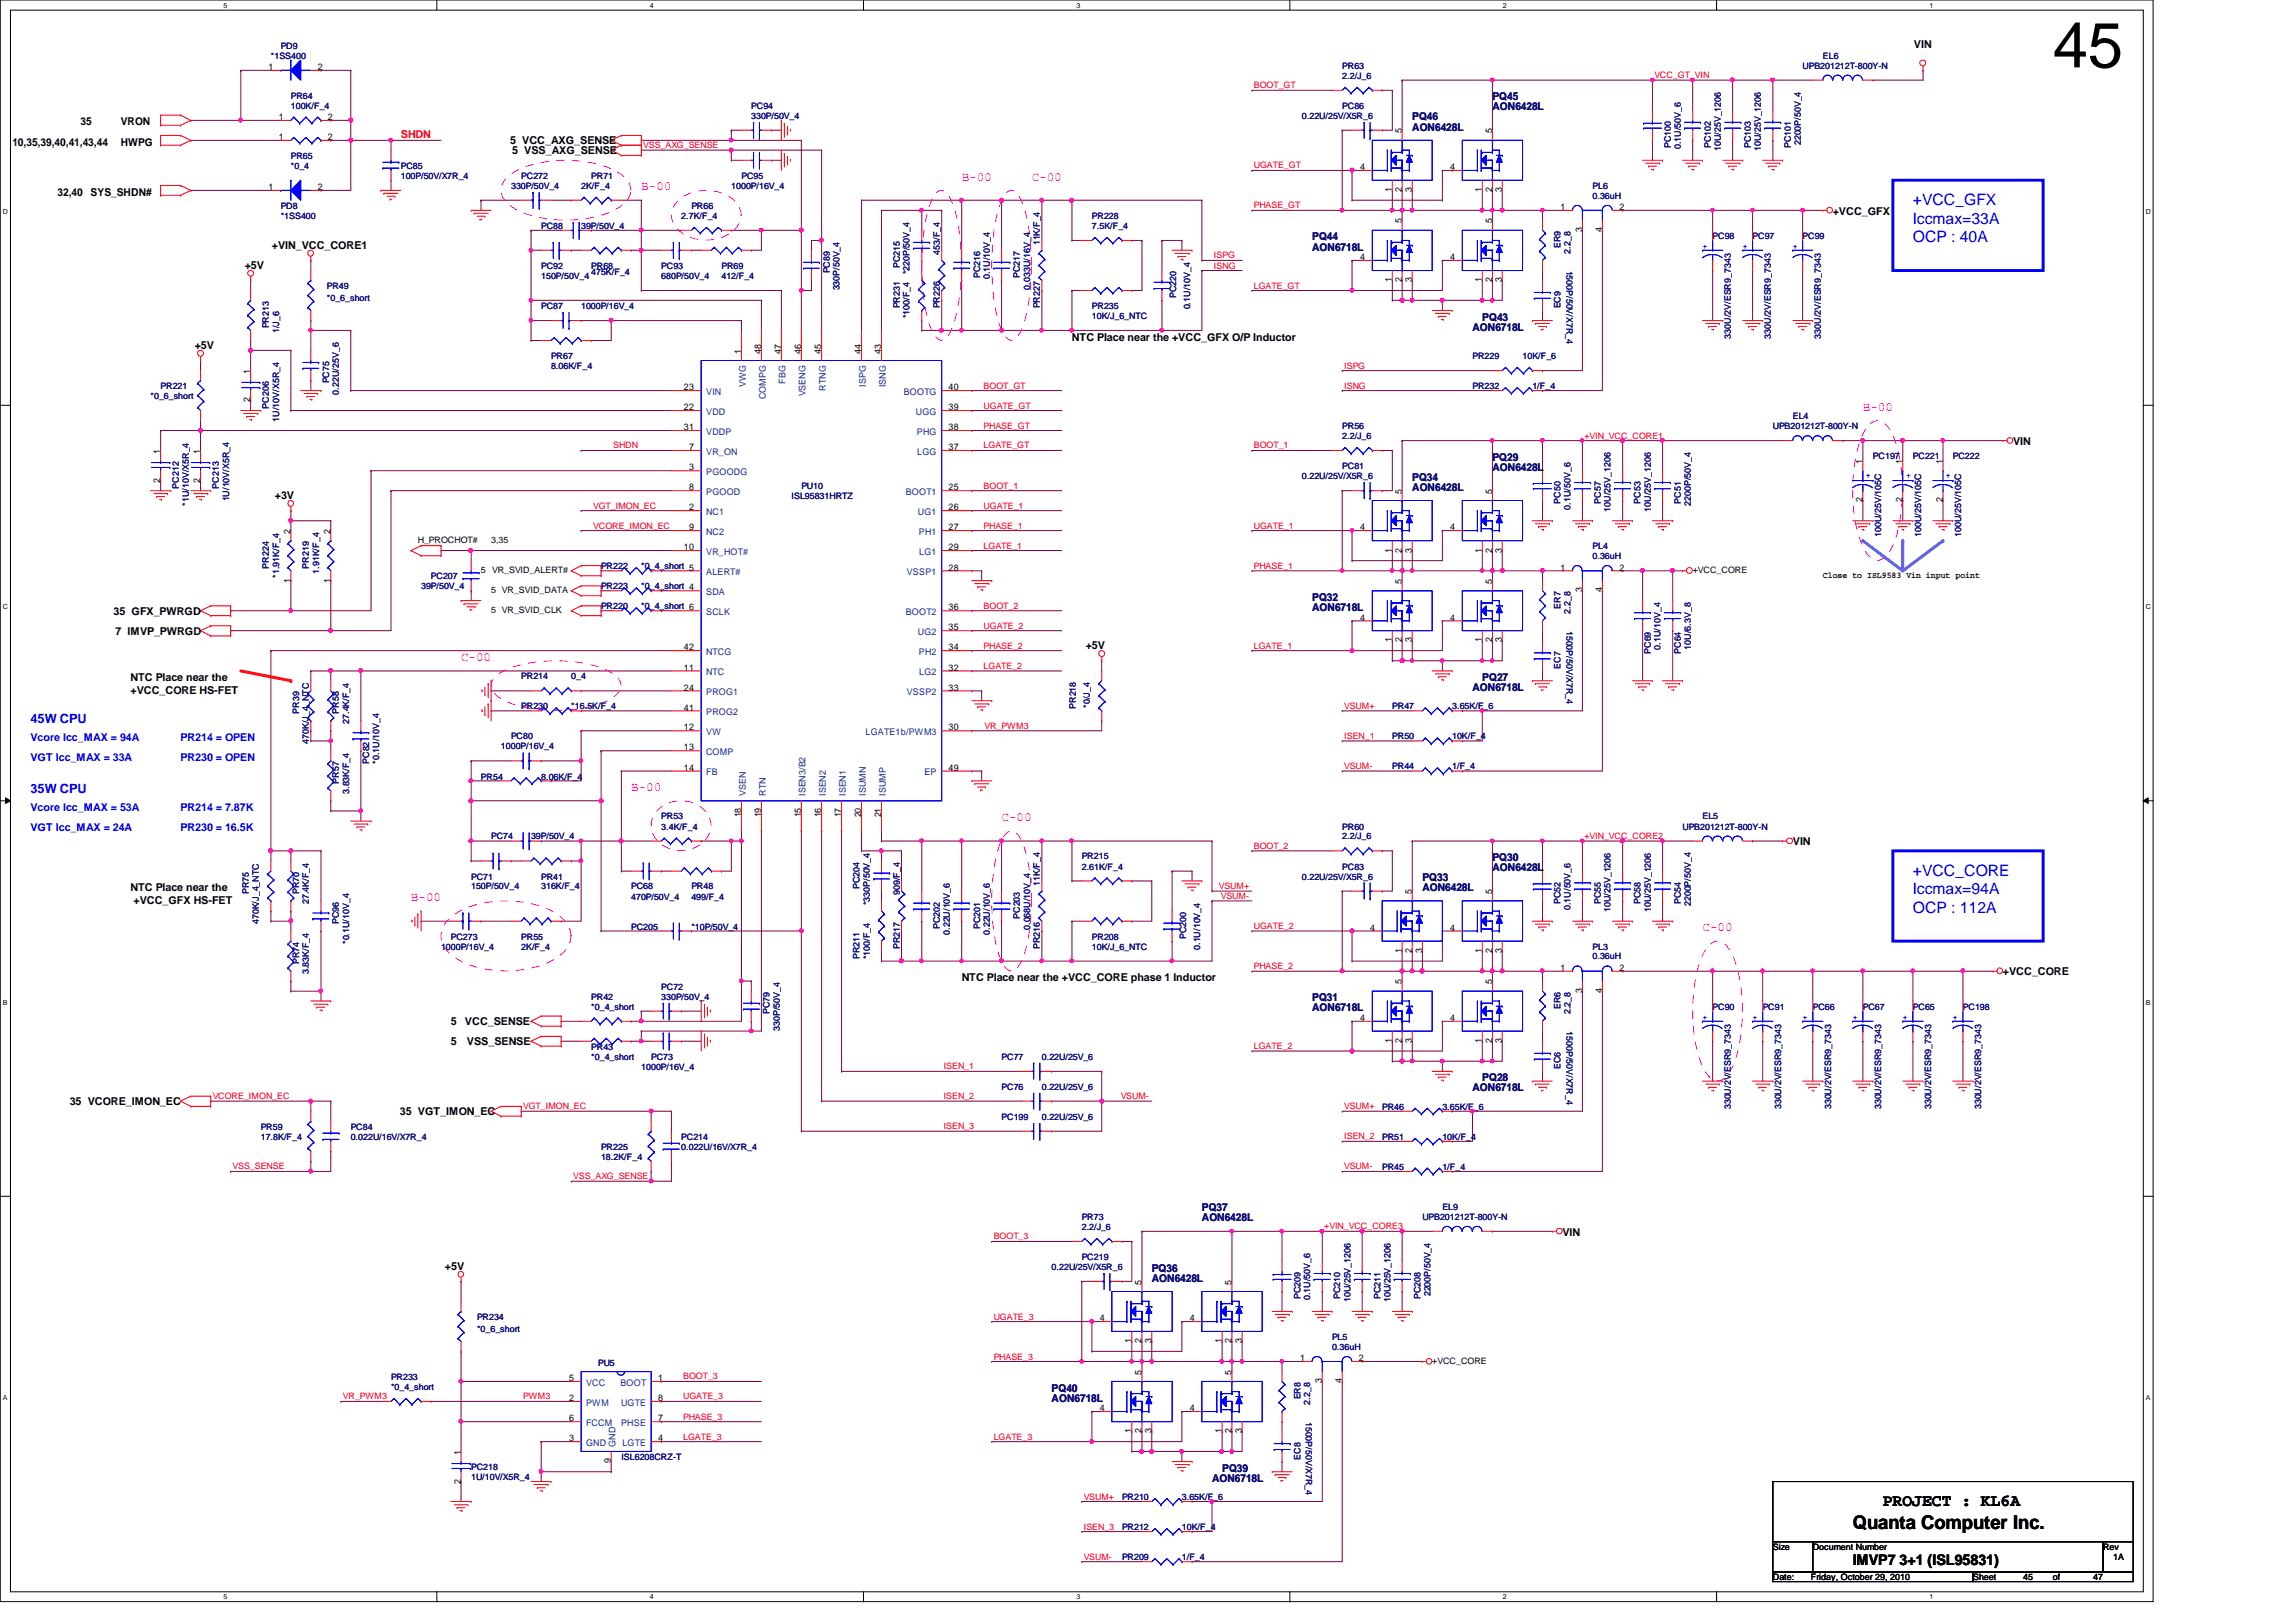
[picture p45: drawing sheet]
<svg xmlns="http://www.w3.org/2000/svg" width="297mm" height="210mm" viewBox="0 0 297 210" stroke-linecap="round" stroke-linejoin="round" font-family="sans-serif">
<defs><g id="words">
<text font-size="8.3" x="265.6" y="8.7">45</text>
<text font-size="2.5" x="239.7" y="197.9">Quanta Computer Inc.</text>
<text font-size="2.2" x="243.6" y="194.9">PROJECT : KL6A</text>
<g font-size="2" fill="#00f">
<text x="247.5" y="26.5">+VCC_GFX</text>
<text x="247.5" y="29">Iccmax=33A</text>
<text x="247.5" y="31.4">OCP : 40A</text>
<text x="247.5" y="113.3">+VCC_CORE</text>
<text x="247.5" y="115.7">Iccmax=94A</text>
<text x="247.5" y="118.2">OCP : 112A</text>
</g>
<text font-size="1.9" x="239.7" y="202.6">IMVP7 3+1 (ISL95831)</text>
<g font-size="1.7" fill="#f0f">
<text x="124.4" y="23.4">B-00</text>
<text x="133.5" y="23.4">C-00</text>
<text x="83" y="24.6">B-00</text>
<text x="241" y="53.1">B-00</text>
<text x="59.6" y="85.5">C-00</text>
<text x="81.7" y="102.4">B-00</text>
<text x="129.6" y="106.3">C-00</text>
<text x="53.2" y="116.6">B-00</text>
<text x="220.3" y="120.5">C-00</text>
</g>
<g font-size="1.7" fill="#00f">
<text x="3.9" y="93.5">45W CPU</text>
<text x="3.9" y="102.6">35W CPU</text>
</g>
<g font-size="1.4">
<text x="247.6" y="6.3">VIN</text>
<text x="10.4" y="16.2">35</text>
<text x="15.6" y="16.2">VRON</text>
<text x="1.6" y="18.8">10,35,39,40,41,43,44</text>
<text x="15.6" y="18.8">HWPG</text>
<text x="66" y="18.7">5 VCC_AXG_SENSE</text>
<text x="66.2" y="20">5 VSS_AXG_SENSE</text>
<text x="7.4" y="25.3">32,40</text>
<text x="11.7" y="25.3">SYS_SHDN#</text>
<text x="237.1" y="27.8">+VCC_GFX</text>
<text x="31.7" y="34.8">+5V</text>
<text x="35.2" y="32.2">+VIN_VCC_CORE1</text>
<text x="25.2" y="45.1">+5V</text>
<text x="138.7" y="44.1">NTC Place near the +VCC_GFX O/P Inductor</text>
<text x="260.4" y="57.5">VIN</text>
<text x="35.6" y="64.6">+3V</text>
<text x="14.7" y="79.6">35 GFX_PWRGD</text>
<text x="14.9" y="82.2">7 IMVP_PWRGD</text>
<text x="140.5" y="84">+5V</text>
<text x="16.9" y="88.1">NTC Place near the</text>
<text x="16.9" y="89.8">+VCC_CORE HS-FET</text>
<text x="231.9" y="109.3">VIN</text>
<text x="16.9" y="115.3">NTC Place near the</text>
<text x="17.3" y="117">+VCC_GFX HS-FET</text>
<text x="124.4" y="127">NTC Place near the +VCC_CORE phase 1 Inductor</text>
<text x="259.1" y="126.2">+VCC_CORE</text>
<text x="58.3" y="132.7">5</text>
<text x="58.3" y="135.3">5</text>
<text x="60.2" y="132.7">VCC_SENSE</text>
<text x="60.4" y="135.3">VSS_SENSE</text>
<text x="9" y="143">35 VCORE_IMON_EC</text>
<text x="51.7" y="144.4">35 VGT_IMON_EC</text>
<text x="202.1" y="159.9">VIN</text>
<text x="57.6" y="164.3">+5V</text>
</g>
<text font-size="1.4" fill="#f00" x="51.9" y="17.9">SHDN</text>
<g font-size="1.4" fill="#000080">
<text x="182.7" y="15.6">PQ46</text>
<text x="182.7" y="16.9">AON6428L</text>
<text x="193.1" y="13">PQ45</text>
<text x="193.1" y="14.3">AON6428L</text>
<text x="169.8" y="31.1">PQ44</text>
<text x="169.8" y="32.4">AON6718L</text>
<text x="191.8" y="41.5">PQ43</text>
<text x="190.5" y="42.8">AON6718L</text>
<text x="193.1" y="59.6">PQ29</text>
<text x="182.7" y="62.2">PQ34</text>
<text x="182.7" y="63.5">AON6428L</text>
<text x="193.1" y="60.9">AON6428L</text>
<text x="169.8" y="77.8">PQ32</text>
<text x="169.8" y="79">AON6718L</text>
<text x="190.5" y="89.4">AON6718L</text>
<text x="191.8" y="88.1">PQ27</text>
<text x="193.1" y="111.4">PQ30</text>
<text x="193.1" y="112.7">AON6428L</text>
<text x="184" y="114">PQ33</text>
<text x="184" y="115.3">AON6428L</text>
<text x="169.8" y="129.6">PQ31</text>
<text x="169.8" y="130.9">AON6718L</text>
<text x="190.5" y="141.2">AON6718L</text>
<text x="191.8" y="140">PQ28</text>
<text x="155.5" y="156.8">PQ37</text>
<text x="155.5" y="158.1">AON6428L</text>
<text x="149" y="164.5">PQ36</text>
<text x="149" y="165.9">AON6428L</text>
<text x="136.1" y="180.1">PQ40</text>
<text x="136.1" y="181.4">AON6718L</text>
<text x="156.8" y="191.8">AON6718L</text>
<text x="158.1" y="190.5">PQ39</text>
</g>
<g font-size="1.4" fill="#00f">
<text x="3.9" y="95.9">Vcore Icc_MAX = 94A</text>
<text x="23.4" y="95.9">PR214 = OPEN</text>
<text x="3.9" y="98.5">VGT Icc_MAX = 33A</text>
<text x="23.4" y="98.5">PR230 = OPEN</text>
<text x="3.9" y="104.9">Vcore Icc_MAX = 53A</text>
<text x="3.9" y="107.6">VGT Icc_MAX = 24A</text>
<text x="23.4" y="107.6">PR230 = 16.5K</text>
<text x="23.4" y="104.9">PR214 = 7.87K</text>
</g>
<g font-size="1.2">
<text x="34.8" y="9.1">1</text>
<text x="41.1" y="9.1">2</text>
<text x="36.1" y="15.5">1</text>
<text x="42.4" y="15.5">2</text>
<text x="181.4" y="17.3" transform="rotate(-90 181.4 17.3)">5</text>
<text x="193" y="17.3" transform="rotate(-90 193 17.3)">5</text>
<text x="36.1" y="18.1">1</text>
<text x="42.4" y="18.1">2</text>
<text x="176" y="22">4</text>
<text x="187.6" y="22">4</text>
<text x="34.8" y="24.6">1</text>
<text x="41.1" y="24.6">2</text>
<text x="180.1" y="24.8" transform="rotate(-90 180.1 24.8)">1</text>
<text x="181.4" y="28.9" transform="rotate(-90 181.4 28.9)">5</text>
<text x="181.4" y="24.8" transform="rotate(-90 181.4 24.8)">2</text>
<text x="182.7" y="24.8" transform="rotate(-90 182.7 24.8)">3</text>
<text x="191.7" y="24.8" transform="rotate(-90 191.7 24.8)">1</text>
<text x="193" y="28.9" transform="rotate(-90 193 28.9)">5</text>
<text x="193" y="24.8" transform="rotate(-90 193 24.8)">2</text>
<text x="194.3" y="24.8" transform="rotate(-90 194.3 24.8)">3</text>
<text x="201.9" y="27.2">1</text>
<text x="209.5" y="27.2">2</text>
<text x="176" y="33.7">4</text>
<text x="187.6" y="33.7">4</text>
<text x="204.7" y="30.1" transform="rotate(-90 204.7 30.1)">3</text>
<text x="207.3" y="30.1" transform="rotate(-90 207.3 30.1)">4</text>
<text x="180.1" y="36.5" transform="rotate(-90 180.1 36.5)">1</text>
<text x="181.4" y="36.5" transform="rotate(-90 181.4 36.5)">2</text>
<text x="182.7" y="36.5" transform="rotate(-90 182.7 36.5)">3</text>
<text x="191.7" y="36.5" transform="rotate(-90 191.7 36.5)">1</text>
<text x="193" y="36.5" transform="rotate(-90 193 36.5)">2</text>
<text x="194.3" y="36.5" transform="rotate(-90 194.3 36.5)">3</text>
<text x="95.9" y="45.8" transform="rotate(-90 95.9 45.8)">1</text>
<text x="98.5" y="45.8" transform="rotate(-90 98.5 45.8)">48</text>
<text x="101" y="45.8" transform="rotate(-90 101 45.8)">47</text>
<text x="103.6" y="45.8" transform="rotate(-90 103.6 45.8)">46</text>
<text x="106.3" y="45.8" transform="rotate(-90 106.3 45.8)">45</text>
<text x="111.4" y="45.8" transform="rotate(-90 111.4 45.8)">44</text>
<text x="114" y="45.8" transform="rotate(-90 114 45.8)">43</text>
<text x="32.4" y="52.1" transform="rotate(-90 32.4 52.1)">2</text>
<text x="32.4" y="48.3" transform="rotate(-90 32.4 48.3)">1</text>
<text x="88.5" y="53.1">22</text>
<text x="88.5" y="50.5">23</text>
<text x="122.7" y="53.1">39</text>
<text x="122.7" y="50.5">40</text>
<text x="20.7" y="58.7" transform="rotate(-90 20.7 58.7)">1</text>
<text x="25.9" y="58.7" transform="rotate(-90 25.9 58.7)">1</text>
<text x="88.5" y="55.7">31</text>
<text x="89.2" y="58.3">7</text>
<text x="122.7" y="58.3">37</text>
<text x="122.7" y="55.7">38</text>
<text x="20.7" y="62.4" transform="rotate(-90 20.7 62.4)">2</text>
<text x="25.9" y="62.4" transform="rotate(-90 25.9 62.4)">2</text>
<text x="89.2" y="60.9">3</text>
<text x="89.2" y="63.5">8</text>
<text x="122.7" y="63.5">25</text>
<text x="181.4" y="63.9" transform="rotate(-90 181.4 63.9)">5</text>
<text x="193" y="63.9" transform="rotate(-90 193 63.9)">5</text>
<text x="241" y="65" transform="rotate(-90 241 65)">2</text>
<text x="241" y="60" transform="rotate(-90 241 60)">1</text>
<text x="246.1" y="65" transform="rotate(-90 246.1 65)">2</text>
<text x="246.1" y="60" transform="rotate(-90 246.1 60)">1</text>
<text x="251.3" y="65" transform="rotate(-90 251.3 65)">2</text>
<text x="251.3" y="60" transform="rotate(-90 251.3 60)">1</text>
<text x="37.6" y="69.1" transform="rotate(-90 37.6 69.1)">2</text>
<text x="42.8" y="69.1" transform="rotate(-90 42.8 69.1)">2</text>
<text x="88.5" y="71.2">10</text>
<text x="89.2" y="66">2</text>
<text x="89.2" y="68.6">9</text>
<text x="122.7" y="66">26</text>
<text x="122.7" y="68.6">27</text>
<text x="122.7" y="71.2">29</text>
<text x="176" y="68.6">4</text>
<text x="180.1" y="71.5" transform="rotate(-90 180.1 71.5)">1</text>
<text x="181.4" y="71.5" transform="rotate(-90 181.4 71.5)">2</text>
<text x="182.7" y="71.5" transform="rotate(-90 182.7 71.5)">3</text>
<text x="187.6" y="68.6">4</text>
<text x="191.7" y="71.5" transform="rotate(-90 191.7 71.5)">1</text>
<text x="193" y="71.5" transform="rotate(-90 193 71.5)">2</text>
<text x="194.3" y="71.5" transform="rotate(-90 194.3 71.5)">3</text>
<text x="37.6" y="75.4" transform="rotate(-90 37.6 75.4)">1</text>
<text x="42.8" y="75.4" transform="rotate(-90 42.8 75.4)">1</text>
<text x="122.7" y="73.8">28</text>
<text x="181.4" y="75.6" transform="rotate(-90 181.4 75.6)">5</text>
<text x="193" y="75.6" transform="rotate(-90 193 75.6)">5</text>
<text x="201.9" y="73.8">1</text>
<text x="204.7" y="76.7" transform="rotate(-90 204.7 76.7)">3</text>
<text x="207.3" y="76.7" transform="rotate(-90 207.3 76.7)">4</text>
<text x="209.5" y="73.8">2</text>
<text x="122.7" y="81.6">35</text>
<text x="122.7" y="79">36</text>
<text x="176" y="80.3">4</text>
<text x="180.1" y="83.1" transform="rotate(-90 180.1 83.1)">1</text>
<text x="181.4" y="83.1" transform="rotate(-90 181.4 83.1)">2</text>
<text x="182.7" y="83.1" transform="rotate(-90 182.7 83.1)">3</text>
<text x="187.6" y="80.3">4</text>
<text x="191.7" y="83.1" transform="rotate(-90 191.7 83.1)">1</text>
<text x="193" y="83.1" transform="rotate(-90 193 83.1)">2</text>
<text x="194.3" y="83.1" transform="rotate(-90 194.3 83.1)">3</text>
<text x="88.5" y="86.8">11</text>
<text x="88.5" y="89.4">24</text>
<text x="88.5" y="84.2">42</text>
<text x="122.7" y="86.8">32</text>
<text x="122.7" y="89.4">33</text>
<text x="122.7" y="84.2">34</text>
<text x="88.5" y="94.5">12</text>
<text x="88.5" y="91.9">41</text>
<text x="122.7" y="94.5">30</text>
<text x="88.5" y="97.1">13</text>
<text x="88.5" y="99.7">14</text>
<text x="122.7" y="99.7">49</text>
<text x="95.9" y="105.8" transform="rotate(-90 95.9 105.8)">18</text>
<text x="98.5" y="105.8" transform="rotate(-90 98.5 105.8)">19</text>
<text x="103.6" y="105.8" transform="rotate(-90 103.6 105.8)">15</text>
<text x="106.3" y="105.8" transform="rotate(-90 106.3 105.8)">16</text>
<text x="108.8" y="105.8" transform="rotate(-90 108.8 105.8)">17</text>
<text x="111.4" y="105.8" transform="rotate(-90 111.4 105.8)">20</text>
<text x="114" y="105.8" transform="rotate(-90 114 105.8)">21</text>
<text x="182.7" y="115.7" transform="rotate(-90 182.7 115.7)">5</text>
<text x="193" y="115.7" transform="rotate(-90 193 115.7)">5</text>
<text x="177.2" y="120.4">4</text>
<text x="181.4" y="123.3" transform="rotate(-90 181.4 123.3)">1</text>
<text x="182.7" y="123.3" transform="rotate(-90 182.7 123.3)">2</text>
<text x="184" y="123.3" transform="rotate(-90 184 123.3)">3</text>
<text x="187.6" y="120.4">4</text>
<text x="191.7" y="123.3" transform="rotate(-90 191.7 123.3)">1</text>
<text x="193" y="123.3" transform="rotate(-90 193 123.3)">2</text>
<text x="194.3" y="123.3" transform="rotate(-90 194.3 123.3)">3</text>
<text x="201.9" y="125.6">1</text>
<text x="209.5" y="125.6">2</text>
<text x="181.4" y="127.4" transform="rotate(-90 181.4 127.4)">5</text>
<text x="193" y="127.4" transform="rotate(-90 193 127.4)">5</text>
<text x="204.7" y="128.5" transform="rotate(-90 204.7 128.5)">3</text>
<text x="207.3" y="128.5" transform="rotate(-90 207.3 128.5)">4</text>
<text x="176" y="132.1">4</text>
<text x="180.1" y="135" transform="rotate(-90 180.1 135)">1</text>
<text x="181.4" y="135" transform="rotate(-90 181.4 135)">2</text>
<text x="182.7" y="135" transform="rotate(-90 182.7 135)">3</text>
<text x="187.6" y="132.1">4</text>
<text x="191.7" y="135" transform="rotate(-90 191.7 135)">1</text>
<text x="193" y="135" transform="rotate(-90 193 135)">2</text>
<text x="194.3" y="135" transform="rotate(-90 194.3 135)">3</text>
<text x="147.7" y="166.2" transform="rotate(-90 147.7 166.2)">5</text>
<text x="159.3" y="166.2" transform="rotate(-90 159.3 166.2)">5</text>
<text x="142.3" y="171">4</text>
<text x="146.4" y="173.8" transform="rotate(-90 146.4 173.8)">1</text>
<text x="147.7" y="173.8" transform="rotate(-90 147.7 173.8)">2</text>
<text x="149" y="173.8" transform="rotate(-90 149 173.8)">3</text>
<text x="153.9" y="171">4</text>
<text x="158.1" y="173.8" transform="rotate(-90 158.1 173.8)">1</text>
<text x="159.3" y="173.8" transform="rotate(-90 159.3 173.8)">2</text>
<text x="160.7" y="173.8" transform="rotate(-90 160.7 173.8)">3</text>
<text x="73.6" y="178.7">5</text>
<text x="85.1" y="178.7">1</text>
<text x="147.7" y="177.9" transform="rotate(-90 147.7 177.9)">5</text>
<text x="159.3" y="177.9" transform="rotate(-90 159.3 177.9)">5</text>
<text x="168.2" y="176.1">1</text>
<text x="171" y="179" transform="rotate(-90 171 179)">3</text>
<text x="173.6" y="179" transform="rotate(-90 173.6 179)">4</text>
<text x="175.8" y="176.1">2</text>
<text x="73.6" y="181.3">2</text>
<text x="73.6" y="183.9">6</text>
<text x="85.1" y="183.9">7</text>
<text x="85.1" y="181.3">8</text>
<text x="142.3" y="182.6">4</text>
<text x="146.4" y="185.5" transform="rotate(-90 146.4 185.5)">1</text>
<text x="147.7" y="185.5" transform="rotate(-90 147.7 185.5)">2</text>
<text x="149" y="185.5" transform="rotate(-90 149 185.5)">3</text>
<text x="153.9" y="182.6">4</text>
<text x="158.1" y="185.5" transform="rotate(-90 158.1 185.5)">1</text>
<text x="159.3" y="185.5" transform="rotate(-90 159.3 185.5)">2</text>
<text x="160.7" y="185.5" transform="rotate(-90 160.7 185.5)">3</text>
<text x="59.6" y="192" transform="rotate(-90 59.6 192)">2</text>
<text x="59.6" y="188.3" transform="rotate(-90 59.6 188.3)">1</text>
<text x="73.6" y="186.5">3</text>
<text x="79" y="189.4" transform="rotate(-90 79 189.4)">9</text>
<text x="85.1" y="186.5">4</text>
</g>
<g font-size="1.2" fill="#004080">
<text x="91.4" y="53.7">VDD</text>
<text x="91.4" y="51.1">VIN</text>
<text x="96.5" y="50" transform="rotate(-90 96.5 50)">VWG</text>
<text x="99.1" y="51.6" transform="rotate(-90 99.1 51.6)">COMPG</text>
<text x="101.6" y="49.7" transform="rotate(-90 101.6 49.7)">FBG</text>
<text x="104.2" y="51.3" transform="rotate(-90 104.2 51.3)">VSENG</text>
<text x="106.8" y="50.6" transform="rotate(-90 106.8 50.6)">RTNG</text>
<text x="112" y="50" transform="rotate(-90 112 50)">ISPG</text>
<text x="114.6" y="50.1" transform="rotate(-90 114.6 50.1)">ISNG</text>
<text x="116.9" y="51.1">BOOTG</text>
<text x="118.5" y="53.7">UGG</text>
<text x="91.4" y="58.8">VR_ON</text>
<text x="91.4" y="56.3">VDDP</text>
<text x="118.6" y="56.3">PHG</text>
<text x="118.7" y="58.8">LGG</text>
<text x="91.4" y="61.5">PGOODG</text>
<text x="91.4" y="64.1">PGOOD</text>
<text x="117.2" y="64.1">BOOT1</text>
<text x="91.4" y="66.6">NC1</text>
<text x="91.4" y="69.2">NC2</text>
<text x="91.4" y="71.8">VR_HOT#</text>
<text x="118.7" y="66.6">UG1</text>
<text x="118.9" y="69.2">PH1</text>
<text x="118.9" y="71.8">LG1</text>
<text x="91.4" y="77">SDA</text>
<text x="91.4" y="74.4">ALERT#</text>
<text x="117.3" y="74.4">VSSP1</text>
<text x="91.4" y="79.6">SCLK</text>
<text x="117.2" y="79.6">BOOT2</text>
<text x="118.7" y="82.2">UG2</text>
<text x="91.4" y="87.4">NTC</text>
<text x="91.4" y="90">PROG1</text>
<text x="91.4" y="84.8">NTCG</text>
<text x="117.3" y="90">VSSP2</text>
<text x="118.9" y="84.8">PH2</text>
<text x="118.9" y="87.4">LG2</text>
<text x="91.4" y="95.1">VW</text>
<text x="91.4" y="92.5">PROG2</text>
<text x="112" y="95.1">LGATE1b/PWM3</text>
<text x="91.4" y="97.7">COMP</text>
<text x="91.4" y="100.3">FB</text>
<text x="119.6" y="100.3">EP</text>
<text x="96.5" y="103" transform="rotate(-90 96.5 103)">VSEN</text>
<text x="99.1" y="103" transform="rotate(-90 99.1 103)">RTN</text>
<text x="104.2" y="103" transform="rotate(-90 104.2 103)">ISEN3/B2</text>
<text x="106.8" y="103" transform="rotate(-90 106.8 103)">ISEN2</text>
<text x="109.4" y="103" transform="rotate(-90 109.4 103)">ISEN1</text>
<text x="112" y="103" transform="rotate(-90 112 103)">ISUMN</text>
<text x="114.6" y="103" transform="rotate(-90 114.6 103)">ISUMP</text>
<text x="75.8" y="179.3">VCC</text>
<text x="80.3" y="179.3">BOOT</text>
<text x="75.8" y="181.9">PWM</text>
<text x="75.8" y="184.5">FCCM</text>
<text x="80.3" y="184.5">PHSE</text>
<text x="80.3" y="181.9">UGTE</text>
<text x="75.8" y="187.1">GND</text>
<text x="79.6" y="187.2" transform="rotate(-90 79.6 187.2)">GND</text>
<text x="80.5" y="187.1">LGTE</text>
</g>
<g font-size="1.1" fill="#000080">
<text x="35" y="7.6">*1SS400</text>
<text x="36.3" y="6.3">PD9</text>
<text x="173.6" y="8.9">PR63</text>
<text x="173.6" y="10.2">2.2/J_6</text>
<text x="233.2" y="8.9">UPB201212T-800Y-N</text>
<text x="235.8" y="7.6">EL6</text>
<text x="37.6" y="12.8">PR64</text>
<text x="37.6" y="14.1">100K/F_4</text>
<text x="97.2" y="14.1">PC94</text>
<text x="97.2" y="15.4">330P/50V_4</text>
<text x="168.4" y="15.4">0.22U/25V/X5R_6</text>
<text x="173.6" y="14.1">PC86</text>
<text x="37.6" y="20.5">PR65</text>
<text x="37.6" y="21.8">*0_4</text>
<text x="51.9" y="21.8">PC85</text>
<text x="51.9" y="23.2">100P/50V/X7R_4</text>
<text x="67.4" y="23.2">PC272</text>
<text x="76.5" y="23.2">PR71</text>
<text x="95.9" y="23.2">PC95</text>
<text x="216.2" y="19.2" transform="rotate(-90 216.2 19.2)">PC100</text>
<text x="217.5" y="19.3" transform="rotate(-90 217.5 19.3)">0.1U/50V_6</text>
<text x="221.3" y="19.2" transform="rotate(-90 221.3 19.2)">PC102</text>
<text x="222.6" y="19.6" transform="rotate(-90 222.6 19.6)">10U/25V_1206</text>
<text x="226.5" y="19.2" transform="rotate(-90 226.5 19.2)">PC103</text>
<text x="227.8" y="19.6" transform="rotate(-90 227.8 19.6)">10U/25V_1206</text>
<text x="231.7" y="19.2" transform="rotate(-90 231.7 19.2)">PC101</text>
<text x="233" y="18.8" transform="rotate(-90 233 18.8)">2200P/50V_4</text>
<text x="36.3" y="27">PD8</text>
<text x="36.3" y="28.3">*1SS400</text>
<text x="66.1" y="24.4">330P/50V_4</text>
<text x="70" y="29.6">PC88</text>
<text x="75.2" y="29.6">39P/50V_4</text>
<text x="75.2" y="24.4">2K/F_4</text>
<text x="88.1" y="28.3">2.7K/F_4</text>
<text x="89.4" y="27">PR66</text>
<text x="94.6" y="24.4">1000P/16V_4</text>
<text x="141.3" y="28.3">PR228</text>
<text x="141.3" y="29.6">7.5K/F_4</text>
<text x="206" y="24.4">PL6</text>
<text x="206" y="25.7">0.36uH</text>
<text x="70" y="34.8">PC92</text>
<text x="76.5" y="34.8">PR68</text>
<text x="76.5" y="35.6">475K/F_4</text>
<text x="85.6" y="34.8">PC93</text>
<text x="93.3" y="34.8">PR69</text>
<text x="107.4" y="35.4" transform="rotate(-90 107.4 35.4)">PC89</text>
<text x="116.4" y="34.7" transform="rotate(-90 116.4 34.7)">PC215</text>
<text x="117.7" y="35.5" transform="rotate(-90 117.7 35.5)">*220P/50V_4</text>
<text x="121.6" y="32.9" transform="rotate(-90 121.6 32.9)">453/F_4</text>
<text x="134.5" y="31.8" transform="rotate(-90 134.5 31.8)">11K/F_4</text>
<text x="201.9" y="32.1" transform="rotate(-90 201.9 32.1)">ER9</text>
<text x="202.6" y="35" transform="rotate(90 202.6 35)">1500P/50V/X7R_4</text>
<text x="203.2" y="32.8" transform="rotate(-90 203.2 32.8)">2.2_8</text>
<text x="221.6" y="30.9">PC98</text>
<text x="226.7" y="30.9">PC97</text>
<text x="233.2" y="30.9">PC99</text>
<text x="42.3" y="37.4">PR49</text>
<text x="42.3" y="38.9">*0_6_short</text>
<text x="70" y="40">PC87</text>
<text x="70" y="36.1">150P/50V_4</text>
<text x="75.2" y="40">1000P/16V_4</text>
<text x="85.6" y="36.1">680P/50V_4</text>
<text x="93.3" y="36.1">412/F_4</text>
<text x="108.6" y="37.6" transform="rotate(-90 108.6 37.6)">330P/50V_4</text>
<text x="116.4" y="39.9" transform="rotate(-90 116.4 39.9)">PR231</text>
<text x="117.7" y="41.2" transform="rotate(-90 117.7 41.2)">*100/F_4</text>
<text x="121.6" y="39.9" transform="rotate(-90 121.6 39.9)">PR226</text>
<text x="126.8" y="36" transform="rotate(-90 126.8 36)">PC216</text>
<text x="128.1" y="36.2" transform="rotate(-90 128.1 36.2)">0.1U/10V_4</text>
<text x="131.9" y="36" transform="rotate(-90 131.9 36)">PC217</text>
<text x="133.3" y="37.5" transform="rotate(-90 133.3 37.5)">0.033U/16V_4</text>
<text x="134.5" y="39.9" transform="rotate(-90 134.5 39.9)">PR227</text>
<text x="141.3" y="40">PR235</text>
<text x="141.3" y="41.3">10K/J_6_NTC</text>
<text x="152.1" y="38.6" transform="rotate(-90 152.1 38.6)">PC220</text>
<text x="154" y="40" transform="rotate(-90 154 40)">0.1U/10V_4</text>
<text x="201.9" y="39.9" transform="rotate(-90 201.9 39.9)">EC9</text>
<text x="34.8" y="42.5" transform="rotate(-90 34.8 42.5)">PR213</text>
<text x="36.1" y="43.1" transform="rotate(-90 36.1 43.1)">1/J_6</text>
<text x="71.3" y="46.4">PR67</text>
<text x="71.3" y="47.8">8.06K/F_4</text>
<text x="190.5" y="46.4">PR229</text>
<text x="197" y="46.4">10K/F_6</text>
<text x="223.9" y="43.8" transform="rotate(-90 223.9 43.8)">330U/2V/ESR9_7343</text>
<text x="229.1" y="43.8" transform="rotate(-90 229.1 43.8)">330U/2V/ESR9_7343</text>
<text x="235.6" y="43.8" transform="rotate(-90 235.6 43.8)">330U/2V/ESR9_7343</text>
<text x="19.5" y="51.6">*0_6_short</text>
<text x="20.8" y="50.3">PR221</text>
<text x="34.8" y="52.9" transform="rotate(-90 34.8 52.9)">PC206</text>
<text x="42.6" y="49.6" transform="rotate(-90 42.6 49.6)">PC75</text>
<text x="43.9" y="51.1" transform="rotate(-90 43.9 51.1)">0.22U/25V_6</text>
<text x="190.5" y="50.3">PR232</text>
<text x="198.2" y="50.3">1/F_4</text>
<text x="36.1" y="54.6" transform="rotate(-90 36.1 54.6)">1U/10V/X5R_4</text>
<text x="173.6" y="55.5">PR56</text>
<text x="173.6" y="56.8">2.2/J_6</text>
<text x="229.4" y="55.5">UPB201212T-800Y-N</text>
<text x="231.9" y="54.2">EL4</text>
<text x="242.3" y="59.4">PC197</text>
<text x="247.5" y="59.4">PC221</text>
<text x="252.6" y="59.4">PC222</text>
<text x="23.2" y="63.2" transform="rotate(-90 23.2 63.2)">PC212</text>
<text x="24.4" y="65.4" transform="rotate(-90 24.4 65.4)">*1U/10V/X5R_4</text>
<text x="28.3" y="63.2" transform="rotate(-90 28.3 63.2)">PC213</text>
<text x="29.6" y="64.9" transform="rotate(-90 29.6 64.9)">1U/10V/X5R_4</text>
<text x="102.4" y="64.6">ISL95831HRTZ</text>
<text x="103.7" y="63.3">PU10</text>
<text x="168.4" y="62">0.22U/25V/X5R_6</text>
<text x="173.6" y="60.7">PC81</text>
<text x="201.9" y="65.2" transform="rotate(-90 201.9 65.2)">PC50</text>
<text x="203.2" y="66" transform="rotate(-90 203.2 66)">0.1U/50V_6</text>
<text x="207.1" y="65.2" transform="rotate(-90 207.1 65.2)">PC57</text>
<text x="212.3" y="65.2" transform="rotate(-90 212.3 65.2)">PC53</text>
<text x="217.5" y="65.2" transform="rotate(-90 217.5 65.2)">PC51</text>
<text x="218.7" y="65.4" transform="rotate(-90 218.7 65.4)">2200P/50V_4</text>
<text x="206" y="71.1">PL4</text>
<text x="208.4" y="66.2" transform="rotate(-90 208.4 66.2)">10U/25V_1206</text>
<text x="213.6" y="66.2" transform="rotate(-90 213.6 66.2)">10U/25V_1206</text>
<text x="243.4" y="69.5" transform="rotate(-90 243.4 69.5)">100U/25V/105C</text>
<text x="248.5" y="69.5" transform="rotate(-90 248.5 69.5)">100U/25V/105C</text>
<text x="253.7" y="69.5" transform="rotate(-90 253.7 69.5)">100U/25V/105C</text>
<text x="34.8" y="73.6" transform="rotate(-90 34.8 73.6)">PR224</text>
<text x="36.1" y="74.8" transform="rotate(-90 36.1 74.8)">*1.91K/F_4</text>
<text x="40" y="73.6" transform="rotate(-90 40 73.6)">PR219</text>
<text x="41.3" y="74.3" transform="rotate(-90 41.3 74.3)">1.91K/F_4</text>
<text x="54.5" y="76.2">39P/50V_4</text>
<text x="55.7" y="75">PC207</text>
<text x="77.8" y="76.2">PR223</text>
<text x="77.8" y="73.7">PR222</text>
<text x="83" y="76.2">*0_4_short 4</text>
<text x="83" y="73.7">*0_4_short 5</text>
<text x="206" y="72.3">0.36uH</text>
<text x="77.8" y="78.8">PR220</text>
<text x="83" y="78.8">*0_4_short 6</text>
<text x="201.9" y="78.8" transform="rotate(-90 201.9 78.8)">ER7</text>
<text x="202.6" y="81.6" transform="rotate(90 202.6 81.6)">1500P/50V/X7R_4</text>
<text x="203.2" y="79.4" transform="rotate(-90 203.2 79.4)">2.2_8</text>
<text x="67.4" y="87.9">PR214</text>
<text x="73.9" y="87.9">0_4</text>
<text x="201.9" y="86.5" transform="rotate(-90 201.9 86.5)">EC7</text>
<text x="213.6" y="84.6" transform="rotate(-90 213.6 84.6)">PC69</text>
<text x="214.8" y="84.1" transform="rotate(-90 214.8 84.1)">0.1U/10V_4</text>
<text x="217.5" y="84.6" transform="rotate(-90 217.5 84.6)">PC64</text>
<text x="218.7" y="84.1" transform="rotate(-90 218.7 84.1)">10U/6.3V_8</text>
<text x="38.7" y="92.4" transform="rotate(-90 38.7 92.4)">PR39</text>
<text x="43.9" y="92.4" transform="rotate(-90 43.9 92.4)">PR58</text>
<text x="45.2" y="93.7" transform="rotate(-90 45.2 93.7)">27.4K/F_4</text>
<text x="66.1" y="95.7">PC80</text>
<text x="67.4" y="91.8">PR230</text>
<text x="73.9" y="91.8">*16.5K/F_4</text>
<text x="139.2" y="91.7" transform="rotate(-90 139.2 91.7)">PR218</text>
<text x="141" y="91.6" transform="rotate(-90 141 91.6)">*0/J_4</text>
<text x="180.1" y="95.7">PR50</text>
<text x="180.1" y="91.8">PR47</text>
<text x="187.9" y="95.7">10K/F_4</text>
<text x="187.9" y="91.8">3.65K/F_6</text>
<text x="40" y="96.3" transform="rotate(-90 40 96.3)">470K/J_4_NTC</text>
<text x="43.9" y="101.4" transform="rotate(-90 43.9 101.4)">PR57</text>
<text x="47.7" y="98.8" transform="rotate(-90 47.7 98.8)">PC82</text>
<text x="49.1" y="98.8" transform="rotate(-90 49.1 98.8)">*0.1U/10V_4</text>
<text x="62.2" y="100.9">PR54</text>
<text x="64.8" y="97">1000P/16V_4</text>
<text x="70" y="100.9">8.06K/F_4</text>
<text x="180.1" y="99.6">PR44</text>
<text x="187.9" y="99.6">1/F_4</text>
<text x="45.2" y="102.7" transform="rotate(-90 45.2 102.7)">3.83K/F_4</text>
<text x="85.6" y="106">PR53</text>
<text x="85.6" y="107.4">3.4K/F_4</text>
<text x="173.6" y="107.4">PR60</text>
<text x="217.7" y="107.4">UPB201212T-800Y-N</text>
<text x="220.3" y="106">EL5</text>
<text x="61" y="113.8">PC71</text>
<text x="63.5" y="108.6">PC74</text>
<text x="68.7" y="108.6">39P/50V_4</text>
<text x="70" y="113.8">PR41</text>
<text x="140" y="111.2">PR215</text>
<text x="140" y="112.5">2.61K/F_4</text>
<text x="168.4" y="113.8">0.22U/25V/X5R_6</text>
<text x="173.6" y="112.5">PC83</text>
<text x="173.6" y="108.6">2.2/J_6</text>
<text x="32.2" y="115.7" transform="rotate(-90 32.2 115.7)">PR75</text>
<text x="33.5" y="119.6" transform="rotate(-90 33.5 119.6)">470K/J_4_NTC</text>
<text x="38.7" y="115.7" transform="rotate(-90 38.7 115.7)">PR70</text>
<text x="40" y="117" transform="rotate(-90 40 117)">27.4K/F_4</text>
<text x="43.9" y="119.6" transform="rotate(-90 43.9 119.6)">PC96</text>
<text x="61" y="115.1">150P/50V_4</text>
<text x="70" y="115.1">316K/F_4</text>
<text x="81.7" y="115.1">PC68</text>
<text x="81.7" y="116.4">470P/50V_4</text>
<text x="89.4" y="115.1">PR48</text>
<text x="89.4" y="116.4">499/F_4</text>
<text x="111.2" y="115.1" transform="rotate(-90 111.2 115.1)">PC204</text>
<text x="112.5" y="117.1" transform="rotate(-90 112.5 117.1)">*330P/50V_4</text>
<text x="116.4" y="115.8" transform="rotate(-90 116.4 115.8)">909/F_4</text>
<text x="131.9" y="118.9" transform="rotate(-90 131.9 118.9)">PC203</text>
<text x="134.5" y="114.7" transform="rotate(-90 134.5 114.7)">11K/F_4</text>
<text x="201.9" y="117" transform="rotate(-90 201.9 117)">PC52</text>
<text x="203.2" y="117.8" transform="rotate(-90 203.2 117.8)">0.1U/50V_6</text>
<text x="207.1" y="117" transform="rotate(-90 207.1 117)">PC55</text>
<text x="208.4" y="118" transform="rotate(-90 208.4 118)">10U/25V_1206</text>
<text x="212.3" y="117" transform="rotate(-90 212.3 117)">PC58</text>
<text x="213.6" y="118" transform="rotate(-90 213.6 118)">10U/25V_1206</text>
<text x="217.5" y="117" transform="rotate(-90 217.5 117)">PC54</text>
<text x="218.7" y="117.3" transform="rotate(-90 218.7 117.3)">2200P/50V_4</text>
<text x="38.7" y="124.8" transform="rotate(-90 38.7 124.8)">PR74</text>
<text x="45.2" y="122.2" transform="rotate(-90 45.2 122.2)">*0.1U/10V_4</text>
<text x="57.1" y="122.9">1000P/16V_4</text>
<text x="58.3" y="121.6">PC273</text>
<text x="67.4" y="121.6">PR55</text>
<text x="67.4" y="122.9">2K/F_4</text>
<text x="81.7" y="120.3">PC205</text>
<text x="89.4" y="120.3">*10P/50V_4</text>
<text x="111.2" y="124.1" transform="rotate(-90 111.2 124.1)">PR211</text>
<text x="112.5" y="124.1" transform="rotate(-90 112.5 124.1)">*100/F_4</text>
<text x="116.4" y="122.8" transform="rotate(-90 116.4 122.8)">PR217</text>
<text x="121.6" y="120.2" transform="rotate(-90 121.6 120.2)">PC202</text>
<text x="122.9" y="121" transform="rotate(-90 122.9 121)">0.22U/10V_6</text>
<text x="126.8" y="120.2" transform="rotate(-90 126.8 120.2)">PC201</text>
<text x="128.1" y="121" transform="rotate(-90 128.1 121)">0.22U/10V_6</text>
<text x="133.3" y="120.4" transform="rotate(-90 133.3 120.4)">0.068U/10V_4</text>
<text x="134.5" y="122.8" transform="rotate(-90 134.5 122.8)">PR216</text>
<text x="141.3" y="121.6">PR208</text>
<text x="141.3" y="122.9">10K/J_6_NTC</text>
<text x="153.5" y="121.5" transform="rotate(-90 153.5 121.5)">PC200</text>
<text x="155.3" y="122.9" transform="rotate(-90 155.3 122.9)">0.1U/10V_4</text>
<text x="206" y="122.9">PL3</text>
<text x="206" y="124.2">0.36uH</text>
<text x="40" y="126.1" transform="rotate(-90 40 126.1)">3.83K/F_4</text>
<text x="76.5" y="129.4">PR42</text>
<text x="76.5" y="130.6">*0_4_short</text>
<text x="85.6" y="128.1">PC72</text>
<text x="85.6" y="129.4">330P/50V_4</text>
<text x="99.6" y="131.2" transform="rotate(-90 99.6 131.2)">PC79</text>
<text x="201.9" y="130.6" transform="rotate(-90 201.9 130.6)">ER6</text>
<text x="203.2" y="131.2" transform="rotate(-90 203.2 131.2)">2.2_8</text>
<text x="221.6" y="130.6">PC90</text>
<text x="228" y="130.6">PC91</text>
<text x="234.5" y="130.6">PC66</text>
<text x="241" y="130.6">PC67</text>
<text x="247.5" y="130.6">PC65</text>
<text x="254" y="130.6">PC198</text>
<text x="76.5" y="135.8">PR43</text>
<text x="76.5" y="137.1">*0_4_short</text>
<text x="84.2" y="137.1">PC73</text>
<text x="100.9" y="133.4" transform="rotate(-90 100.9 133.4)">330P/50V_4</text>
<text x="129.6" y="137.1">PC77</text>
<text x="134.8" y="137.1">0.22U/25V_6</text>
<text x="202.6" y="133.4" transform="rotate(90 202.6 133.4)">1500P/50V/X7R_4</text>
<text x="83" y="138.4">1000P/16V_4</text>
<text x="129.6" y="141">PC76</text>
<text x="134.8" y="141">0.22U/25V_6</text>
<text x="178.8" y="143.6">PR46</text>
<text x="186.6" y="143.6">3.65K/F_6</text>
<text x="201.9" y="138.3" transform="rotate(-90 201.9 138.3)">EC6</text>
<text x="223.9" y="143.6" transform="rotate(-90 223.9 143.6)">330U/2V/ESR9_7343</text>
<text x="230.4" y="143.6" transform="rotate(-90 230.4 143.6)">330U/2V/ESR9_7343</text>
<text x="236.9" y="143.6" transform="rotate(-90 236.9 143.6)">330U/2V/ESR9_7343</text>
<text x="243.4" y="143.6" transform="rotate(-90 243.4 143.6)">330U/2V/ESR9_7343</text>
<text x="249.8" y="143.6" transform="rotate(-90 249.8 143.6)">330U/2V/ESR9_7343</text>
<text x="256.3" y="143.6" transform="rotate(-90 256.3 143.6)">330U/2V/ESR9_7343</text>
<text x="33.7" y="146.2">PR59</text>
<text x="33.7" y="147.5">17.8K/F_4</text>
<text x="45.4" y="146.2">PC84</text>
<text x="45.4" y="147.5">0.022U/16V/X7R_4</text>
<text x="77.8" y="148.8">PR225</text>
<text x="88.1" y="147.5">PC214</text>
<text x="88.1" y="148.8">0.022U/16V/X7R_4</text>
<text x="129.6" y="144.9">PC199</text>
<text x="134.8" y="144.9">0.22U/25V_6</text>
<text x="178.8" y="147.5">PR51</text>
<text x="186.6" y="147.5">10K/F_4</text>
<text x="77.8" y="150.1">18.2K/F_4</text>
<text x="178.8" y="151.4">PR45</text>
<text x="186.6" y="151.4">1/F_4</text>
<text x="140" y="157.9">PR73</text>
<text x="140" y="159.2">2.2/J_6</text>
<text x="184" y="157.9">UPB201212T-800Y-N</text>
<text x="186.6" y="156.5">EL9</text>
<text x="136.1" y="164.3">0.22U/25V/X5R_6</text>
<text x="140" y="163">PC219</text>
<text x="185.1" y="167.8" transform="rotate(-90 185.1 167.8)">2200P/50V_4</text>
<text x="61.7" y="170.8">PR234</text>
<text x="61.7" y="172.4">*0_6_short</text>
<text x="168.2" y="168.1" transform="rotate(-90 168.2 168.1)">PC209</text>
<text x="169.5" y="168.3" transform="rotate(-90 169.5 168.3)">0.1U/50V_6</text>
<text x="172.3" y="173.4">PL5</text>
<text x="173.4" y="168.1" transform="rotate(-90 173.4 168.1)">PC210</text>
<text x="174.7" y="168.5" transform="rotate(-90 174.7 168.5)">10U/25V_1206</text>
<text x="178.6" y="168.1" transform="rotate(-90 178.6 168.1)">PC211</text>
<text x="179.9" y="168.5" transform="rotate(-90 179.9 168.5)">10U/25V_1206</text>
<text x="183.8" y="168.1" transform="rotate(-90 183.8 168.1)">PC208</text>
<text x="50.6" y="178.6">PR233</text>
<text x="50.6" y="179.9">*0_4_short</text>
<text x="77.4" y="176.8">PU5</text>
<text x="172.3" y="174.7">0.36uH</text>
<text x="168.2" y="181.1" transform="rotate(-90 168.2 181.1)">ER8</text>
<text x="168.9" y="184" transform="rotate(90 168.9 184)">1500P/50V/X7R_4</text>
<text x="169.5" y="181.8" transform="rotate(-90 169.5 181.8)">2.2_8</text>
<text x="61" y="190.2">PC218</text>
<text x="61" y="191.6">1U/10V/X5R_4</text>
<text x="80.4" y="188.9">ISL6208CRZ-T</text>
<text x="168.2" y="188.9" transform="rotate(-90 168.2 188.9)">EC8</text>
<text x="145.2" y="194.1">PR210</text>
<text x="152.9" y="194.1">3.65K/F_6</text>
<text x="145.2" y="198">PR212</text>
<text x="145.2" y="201.9">PR209</text>
<text x="152.9" y="198">10K/F_4</text>
<text x="152.9" y="201.9">1/F_4</text>
</g>
<g font-size="1.1" fill="#f00">
<text x="162.2" y="11.4">BOOT_GT</text>
<text x="214" y="10.1">VCC_GT_VIN</text>
<text x="83.2" y="19.2">VSS_AXG_SENSE</text>
<text x="162.2" y="21.8">UGATE_GT</text>
<text x="162.2" y="27">PHASE_GT</text>
<text x="157.1" y="33.4">ISPG</text>
<text x="157.1" y="34.8">ISNG</text>
<text x="162.2" y="37.3">LGATE_GT</text>
<text x="173.9" y="47.7">ISPG</text>
<text x="127.3" y="52.9">UGATE_GT</text>
<text x="127.3" y="50.3">BOOT_GT</text>
<text x="173.9" y="50.3">ISNG</text>
<text x="79.3" y="58">SHDN</text>
<text x="127.3" y="58">LGATE_GT</text>
<text x="127.3" y="55.5">PHASE_GT</text>
<text x="162.2" y="58">BOOT_1</text>
<text x="205" y="56.8">+VIN_VCC_CORE1</text>
<text x="76.7" y="65.8">VGT_IMON_EC</text>
<text x="127.3" y="63.2">BOOT_1</text>
<text x="127.3" y="65.8">UGATE_1</text>
<text x="76.7" y="68.4">VCORE_IMON_EC</text>
<text x="127.3" y="71">LGATE_1</text>
<text x="127.3" y="68.4">PHASE_1</text>
<text x="162.2" y="68.4">UGATE_1</text>
<text x="162.2" y="73.6">PHASE_1</text>
<text x="127.3" y="81.4">UGATE_2</text>
<text x="127.3" y="78.8">BOOT_2</text>
<text x="127.3" y="83.9">PHASE_2</text>
<text x="162.2" y="83.9">LGATE_1</text>
<text x="127.3" y="86.6">LGATE_2</text>
<text x="127.4" y="94.3">VR_PWM3</text>
<text x="173.9" y="91.7">VSUM+</text>
<text x="173.9" y="95.6">ISEN_1</text>
<text x="173.9" y="99.5">VSUM-</text>
<text x="162.2" y="109.9">BOOT_2</text>
<text x="205" y="108.6">+VIN_VCC_CORE2</text>
<text x="157.7" y="115.1">VSUM+</text>
<text x="157.9" y="116.3">VSUM-</text>
<text x="162.2" y="125.4">PHASE_2</text>
<text x="162.2" y="120.2">UGATE_2</text>
<text x="162.2" y="135.8">LGATE_2</text>
<text x="27.5" y="142.2">VCORE_IMON_EC</text>
<text x="67.7" y="143.6">VGT_IMON_EC</text>
<text x="122.1" y="138.4">ISEN_1</text>
<text x="122.1" y="142.2">ISEN_2</text>
<text x="145" y="142.2">VSUM-</text>
<text x="173.9" y="143.6">VSUM+</text>
<text x="122.1" y="146.1">ISEN_3</text>
<text x="173.9" y="147.4">ISEN_2</text>
<text x="30.1" y="151.3">VSS_SENSE</text>
<text x="74.2" y="152.6">VSS_AXG_SENSE</text>
<text x="173.9" y="151.3">VSUM-</text>
<text x="128.6" y="160.4">BOOT_3</text>
<text x="171.3" y="159.1">+VIN_VCC_CORE3</text>
<text x="128.6" y="170.8">UGATE_3</text>
<text x="88.4" y="178.5">BOOT_3</text>
<text x="128.6" y="175.9">PHASE_3</text>
<text x="44.4" y="181.1">VR_PWM3</text>
<text x="67.7" y="181.1">PWM3</text>
<text x="88.4" y="183.7">PHASE_3</text>
<text x="88.4" y="181.1">UGATE_3</text>
<text x="88.4" y="186.3">LGATE_3</text>
<text x="128.6" y="186.3">LGATE_3</text>
<text x="140.2" y="194.1">VSUM+</text>
<text x="140.2" y="198">ISEN_3</text>
<text x="140.2" y="201.8">VSUM-</text>
</g>
<g font-size="1.1" fill="#00f">
<text x="220.3" y="32.2">+</text>
<text x="225.5" y="32.2">+</text>
<text x="231.9" y="32.2">+</text>
<text x="241.4" y="61.9">+</text>
<text x="246.6" y="61.9">+</text>
<text x="251.8" y="61.9">+</text>
<text x="220.3" y="132">+</text>
<text x="226.7" y="132">+</text>
<text x="233.2" y="132">+</text>
<text x="239.7" y="132">+</text>
<text x="246.2" y="132">+</text>
<text x="252.6" y="132">+</text>
</g>
<g font-size="1.1">
<text x="54.1" y="70.3">H_PROCHOT#</text>
<text x="63.5" y="70.3">3,35</text>
<text x="62.2" y="74.2">5 VR_SVID_ALERT#</text>
<text x="63.5" y="76.8">5 VR_SVID_DATA</text>
<text x="219" y="74.2">+VCC_CORE</text>
<text x="235.8" y="74.8">Close to ISL9583 Vin input point</text>
<text x="63.5" y="79.4">5 VR_SVID_CLK</text>
<text x="185.3" y="176.5">+VCC_CORE</text>
<text x="229.4" y="200.6">Size</text>
<text x="234.5" y="200.6">Document Number</text>
<text x="272.1" y="200.6">Rev</text>
<text x="273.4" y="201.9">1A</text>
<text x="229.4" y="204.5">Date:</text>
<text x="234.3" y="204.5">Friday, October 29, 2010</text>
<text x="255.3" y="204.5">Sheet</text>
<text x="261.7" y="204.5">45</text>
<text x="265.6" y="204.5">of</text>
<text x="270.8" y="204.5">47</text>
</g>
<g font-size=".9">
<text x="28.9" y="1">5</text>
<text x="84.1" y="1">4</text>
<text x="139.3" y="1">3</text>
<text x="194.4" y="1">2</text>
<text x="249.6" y="1">1</text>
<text x=".4" y="27.7">D</text>
<text x="277.6" y="27.7">D</text>
<text x=".4" y="78.8">C</text>
<text x="277.6" y="78.8">C</text>
<text x=".4" y="130">B</text>
<text x="277.6" y="130">B</text>
<text x=".4" y="181.2">A</text>
<text x="277.6" y="181.2">A</text>
<text x="28.9" y="207">5</text>
<text x="84.1" y="207">4</text>
<text x="139.3" y="207">3</text>
<text x="194.4" y="207">2</text>
<text x="249.6" y="207">1</text>
</g>
</g></defs>
<path d="M0 0h278.5v207.3h-278.5zM1.4 1.3h275.9v204.7h-275.9z" fill="none" stroke="#000" stroke-width=".13"/>
<g fill="#fff">
<path d="M28.9 .2h.5v1h-.5z"/>
<path d="M28.9 206.2h.5v1h-.5z"/>
</g>
<path d="M56.5 0v1.3M56.5 206v1.3" fill="none" stroke="#000" stroke-width=".13"/>
<g fill="#fff">
<path d="M84.1 .2h.5v1h-.5z"/>
<path d="M84.1 206.2h.5v1h-.5z"/>
</g>
<path d="M111.7 0v1.3M111.7 206v1.3" fill="none" stroke="#000" stroke-width=".13"/>
<g fill="#fff">
<path d="M139.3 .2h.5v1h-.5z"/>
<path d="M139.3 206.2h.5v1h-.5z"/>
</g>
<path d="M166.9 0v1.3M166.9 206v1.3" fill="none" stroke="#000" stroke-width=".13"/>
<g fill="#fff">
<path d="M194.4 .2h.5v1h-.5z"/>
<path d="M194.4 206.2h.5v1h-.5z"/>
</g>
<path d="M222.1 0v1.3M222.1 206v1.3" fill="none" stroke="#000" stroke-width=".13"/>
<g fill="#fff">
<path d="M249.6 .2h.5v1h-.5z"/>
<path d="M249.6 206.2h.5v1h-.5z"/>
<path d="M.4 26.9h.6v1h-.6z"/>
<path d="M277.6 26.9h.7v1h-.7z"/>
<path d="M.4 78h.6v1h-.6z"/>
<path d="M277.6 78h.7v1h-.7z"/>
</g>
<path d="M0 52.5h1.4M277.3 52.5h1.3" fill="none" stroke="#000" stroke-width=".13"/>
<g fill="#fff">
<path d="M.4 129.2h.6v1h-.6z"/>
<path d="M277.6 129.2h.6v1h-.6z"/>
</g>
<path d="M0 103.6h1.4M.7 103.3l.7 .3-.7 .4zM277.3 103.6l.6-.3v.7zM277.3 103.6h1.3" fill="none" stroke="#000" stroke-width=".13"/>
<path d="M.7 103.3l.7 .3-.7 .4zM277.3 103.6l.6-.3v.7z" fill="#000"/>
<g fill="#fff">
<path d="M.4 180.4h.5v1h-.5z"/>
<path d="M277.6 180.4h.6v1h-.6z"/>
</g>
<path d="M0 154.8h1.4M277.3 154.8h1.3" fill="none" stroke="#000" stroke-width=".13"/>
<path d="M37.6 53.1h.1M37.6 53.1h49.3M45.4 50.5h.1M45.4 50.5h41.5M75.2 89.4h.1M75.2 89.4h11.7M119.2 119.2h.1M119.2 119.2v5.2M114 124.4h.1M114 124.4h2.6M151.6 121.8h.1M151.6 121.8v2.6" fill="none" stroke="#800040" stroke-width=".13"/>
<circle cx="151.6" cy="124.3" r=".25" fill="#f0f"/>
<circle cx="151.6" cy="124.3" r=".25" fill="none" stroke="#f0f" stroke-width=".13"/>
<g fill="none" stroke="#800040" stroke-width=".13">
<path d="M114 110.1h.1M114 108.8h.1M114 110.1v1.3M114 108.8h5.2M134.8 108.8h.1M134.8 108.8h3.9M138.7 114h.1M138.7 108.8h.1M138.7 114h1.3M138.7 108.8v5.2M116.6 124.4h.1M116.6 124.4h2.6"/>
<path d="M138.7 124.4h.1M138.7 124.4h12.9"/>
</g>
<circle cx="116.6" cy="124.3" r=".25" fill="#f0f"/>
<circle cx="116.6" cy="124.3" r=".25" fill="none" stroke="#f0f" stroke-width=".13"/>
<g fill="none" stroke="#800040" stroke-width=".13">
<path d="M114 115.3h.1M114 115.3v1.3M116.6 110.1h.1M116.6 110.1v3.9M119.2 108.8h.1M119.2 108.8v6.5M124.4 108.8h.1M124.4 108.8h5.2M151.6 112.7h.1M151.6 112.7v5.2M156.8 115.3h.1M156.8 116.6h.1"/>
<path d="M156.8 115.3h5.2M156.8 116.6h5.2M114 123.1h.1M114 123.1v1.3"/>
</g>
<circle cx="129.6" cy="108.8" r=".25" fill="#f0f"/>
<circle cx="129.6" cy="108.8" r=".25" fill="none" stroke="#f0f" stroke-width=".13"/>
<path d="M124.2 108.6h.3l.1 .2-.1 .2-.1 .1-.2-.1z" fill-rule="evenodd" fill="#f0f"/>
<path d="M124.2 108.6h.3l.1 .2-.1 .2-.1 .1-.2-.1z" fill="none" stroke="#f0f" stroke-width=".13"/>
<path d="M138.7 108.8h.1M138.7 108.8h18.1" fill="none" stroke="#800040" stroke-width=".13"/>
<circle cx="138.6" cy="108.8" r=".25" fill="#f0f"/>
<circle cx="138.6" cy="108.8" r=".25" fill="none" stroke="#f0f" stroke-width=".13"/>
<path d="M151.6 112.7h.1M151.6 112.7h2.6M154.2 112.7h.1M154.2 112.7v1.3M156.8 108.8h.1M156.8 116.6h.1M156.8 108.8v6.5M156.8 116.6v7.8M116.6 120.5h.1M116.6 120.5v3.9" fill="none" stroke="#800040" stroke-width=".13"/>
<circle cx="116.6" cy="124.3" r=".25" fill="#f0f"/>
<circle cx="116.6" cy="124.3" r=".25" fill="none" stroke="#f0f" stroke-width=".13"/>
<path d="M134.8 108.8h.1M134.8 108.8v5.2M129.6 124.4h.1M129.6 124.4h5.2" fill="none" stroke="#800040" stroke-width=".13"/>
<path d="M134.6 108.6h.3l.1 .2-.1 .2-.2 .1-.1-.1z" fill-rule="evenodd" fill="#f0f"/>
<path d="M134.6 108.6h.3l.1 .2-.1 .2-.2 .1-.1-.1z" fill="none" stroke="#f0f" stroke-width=".13"/>
<path d="M134.8 120.5h.1M134.8 120.5v3.9" fill="none" stroke="#800040" stroke-width=".13"/>
<path d="M134.6 124.2h.3l.1 .1-.1 .2-.2 .1-.1-.1z" fill-rule="evenodd" fill="#f0f"/>
<path d="M134.6 124.2h.3l.1 .1-.1 .2-.2 .1-.1-.1z" fill="none" stroke="#f0f" stroke-width=".13"/>
<path d="M129.6 108.8h.1M129.6 119.2h.1M129.6 108.8v6.5M129.6 119.2v5.2" fill="none" stroke="#800040" stroke-width=".13"/>
<circle cx="129.6" cy="124.3" r=".25" fill="#f0f"/>
<circle cx="129.6" cy="124.3" r=".25" fill="none" stroke="#f0f" stroke-width=".13"/>
<path d="M114 110.1h.1M114 110.1h2.6M151.6 124.4h.1M151.6 124.4h5.2" fill="none" stroke="#800040" stroke-width=".13"/>
<path d="M113.8 109.9h.2l.2 .1v.3l-.2 .1-.2-.1z" fill-rule="evenodd" fill="#f0f"/>
<path d="M113.8 109.9h.2l.2 .1v.3l-.2 .1-.2-.1z" fill="none" stroke="#f0f" stroke-width=".13"/>
<path d="M106.3 107.5h.1M106.3 107.5v35M108.9 107.5h.1M108.9 107.5v31.1M111.5 110.1h.1M111.5 110.1h2.5M103.7 120.5h.1M103.7 120.5v25.9" fill="none" stroke="#800040" stroke-width=".13"/>
<circle cx="103.7" cy="120.4" r=".25" fill="#f0f"/>
<circle cx="103.7" cy="120.4" r=".25" fill="none" stroke="#f0f" stroke-width=".13"/>
<path d="M40.2 94.6h.1M40.2 95.9h.1M40.2 94.6v1.3M40.2 95.9h2.6M42.8 86.8h.1M42.8 95.9h.1M42.8 86.8v1.3M42.8 95.9v1.3M46.7 86.8h.1M46.7 86.8v6.5" fill="none" stroke="#800040" stroke-width=".13"/>
<path d="M42.6 95.7h.3l.1 .1-.1 .2-.1 .1-.2-.1z" fill-rule="evenodd" fill="#f0f"/>
<path d="M42.6 95.7h.3l.1 .1-.1 .2-.1 .1-.2-.1z" fill="none" stroke="#f0f" stroke-width=".13"/>
<path d="M40.2 86.8h.1M40.2 86.8v1.3M46.7 97.2h.1M46.7 97.2v7.7h-3.9M42.8 103.6h.1M42.8 104.9h.1M42.8 103.6v1.3" fill="none" stroke="#800040" stroke-width=".13"/>
<path d="M46.5 104.7h.3l.1 .2-.1 .2-.2 .1-.1-.1z" fill-rule="evenodd" fill="#f0f"/>
<path d="M46.5 104.7h.3l.1 .2-.1 .2-.2 .1-.1-.1z" fill="none" stroke="#f0f" stroke-width=".13"/>
<path d="M40.2 86.8h.1M40.2 86.8h6.5M42.8 86.8h.1" fill="none" stroke="#800040" stroke-width=".13"/>
<path d="M42.6 86.6l.2-.1 .2 .1-.1 .4h-.1h-.2z" fill-rule="evenodd" fill="#f0f"/>
<path d="M42.6 86.6l.2-.1 .2 .1-.1 .4h-.1h-.2z" fill="none" stroke="#f0f" stroke-width=".13"/>
<g fill="none" stroke="#800040" stroke-width=".13">
<path d="M37.6 67.4h.1M37.6 67.4v1.3M42.8 67.4h.1M42.8 67.4v1.3M57.1 71.2h.1M57.1 71.2h3.9M61 71.2h.1M61 76.5h.1M61 71.2v1.4M61 76.5v1.2M125.7 73.9h.1M125.7 73.9h1.3"/>
<path d="M127 73.9h.1M127 73.9v1.2M125.7 89.4h.1M125.7 89.4h1.3M127 89.4h.1M127 89.4v1.3M46.7 104.9h.1M46.7 104.9v1.4M111.5 107.5h.1M111.5 107.5v2.6M114 107.5h.1M114 107.5v1.3"/>
<path d="M95.9 127h.1M95.9 127v5.2"/>
</g>
<path d="M95.7 126.8h.4v.1v.2l-.2 .1-.2-.1z" fill-rule="evenodd" fill="#f0f"/>
<path d="M95.7 126.8h.4v.1v.2l-.2 .1-.2-.1z" fill="none" stroke="#f0f" stroke-width=".13"/>
<path d="M83 130.9h.1M83 133.4h.1M83 130.9h1.2M83 130.9v1.3M83 133.4h14.2" fill="none" stroke="#800040" stroke-width=".13"/>
<circle cx="97.2" cy="133.4" r=".25" fill="#f0f"/>
<circle cx="97.2" cy="133.4" r=".25" fill="none" stroke="#f0f" stroke-width=".13"/>
<path d="M98.5 107.5h.1M98.5 107.5v25.9M83 133.4h.1M83 133.4v1.3" fill="none" stroke="#800040" stroke-width=".13"/>
<path d="M82.8 134.6h.3l.1 .1-.1 .2-.2 .1-.1-.1z" fill-rule="evenodd" fill="#f0f"/>
<path d="M82.8 134.6h.3l.1 .1-.1 .2-.2 .1-.1-.1z" fill="none" stroke="#f0f" stroke-width=".13"/>
<path d="M83 134.7h.1M83 132.2h.1M83 134.7h1.2M83 132.2h12.9M88.1 134.7h.1M88.1 130.9h.1M88.1 134.7h2.6M88.1 130.9h2.6" fill="none" stroke="#800040" stroke-width=".13"/>
<path d="M82.8 131.9h.1l.2 .1v.3l-.2 .1-.1-.1z" fill-rule="evenodd" fill="#f0f"/>
<path d="M82.8 131.9h.1l.2 .1v.3l-.2 .1-.1-.1z" fill="none" stroke="#f0f" stroke-width=".13"/>
<g fill="none" stroke="#800040" stroke-width=".13">
<path d="M119.2 27.2h.1M119.2 27.2h2.6M119.2 42.8h.1M119.2 42.8h2.6M95.9 127h.1M95.9 127h1.3M97.2 127h.1M97.2 133.4h.1M97.2 132.2h.1M97.2 127v1.3M97.2 132.2v1.2M97.2 133.4h1.3"/>
<path d="M108.9 138.6h.1M108.9 138.6h23.3M106.3 142.5h.1M106.3 142.5h25.9"/>
</g>
<circle cx="119.2" cy="27.2" r=".25" fill="#f0f"/>
<circle cx="119.2" cy="27.2" r=".25" fill="none" stroke="#f0f" stroke-width=".13"/>
<path d="M124.4 36.3h.1M124.4 36.3v6.5M37.6 110.1h.1M37.6 110.1h3.9" fill="none" stroke="#800040" stroke-width=".13"/>
<path d="M37.4 109.9h.2l.2 .1v.3l-.2 .1-.2-.1z" fill-rule="evenodd" fill="#f0f"/>
<path d="M37.4 109.9h.2l.2 .1v.3l-.2 .1-.2-.1z" fill="none" stroke="#f0f" stroke-width=".13"/>
<path d="M150.3 38.9h.1M150.3 38.9v3.9" fill="none" stroke="#800040" stroke-width=".13"/>
<path d="M150.1 42.6h.4v.1v.2l-.2 .1-.2-.1z" fill-rule="evenodd" fill="#f0f"/>
<path d="M150.1 42.6h.4v.1v.2l-.2 .1-.2-.1z" fill="none" stroke="#f0f" stroke-width=".13"/>
<g fill="none" stroke="#800040" stroke-width=".13">
<path d="M119.2 27.2h.1M119.2 27.2v2.6M134.8 25.9h.1M134.8 25.9h3.9M138.7 25.9h.1M138.7 31.1h.1M138.7 25.9v5.2M138.7 31.1h1.3M134.8 42.8h.1M134.8 42.8h15.5M138.7 42.8h.1M37.6 110.1h.1"/>
<path d="M37.6 110.1v1.3"/>
</g>
<circle cx="138.6" cy="42.7" r=".25" fill="#f0f"/>
<circle cx="138.6" cy="42.7" r=".25" fill="none" stroke="#f0f" stroke-width=".13"/>
<path d="M111.5 25.9h.1M111.5 25.9h12.9M121.8 42.8h.1M121.8 42.8h2.6" fill="none" stroke="#800040" stroke-width=".13"/>
<path d="M121.6 42.6h.4v.1v.2l-.2 .1-.2-.1z" fill-rule="evenodd" fill="#f0f"/>
<path d="M121.6 42.6h.4v.1v.2l-.2 .1-.2-.1z" fill="none" stroke="#f0f" stroke-width=".13"/>
<g fill="none" stroke="#800040" stroke-width=".13">
<path d="M121.8 27.2h.1M121.8 27.2v5.2M124.4 25.9h.1M124.4 25.9v6.5M138.7 37.6h.1M138.7 37.6v5.2M150.3 31.1h.1M150.3 31.1v3.9M155.5 33.7h.1M155.5 35h.1M155.5 33.7h5.2M155.5 35h5.2"/>
<path d="M119.2 41.5h.1M119.2 41.5v1.3M35 84.2h.1M35 84.2h51.9M35 117.9h.1M35 119.2h.1M35 117.9v1.3M35 119.2h2.6M41.5 110.1h.1M41.5 110.1v6.5"/>
</g>
<path d="M37.4 119l.2-.1 .2 .1v.3l-.2 .1-.2-.1z" fill-rule="evenodd" fill="#f0f"/>
<path d="M37.4 119l.2-.1 .2 .1v.3l-.2 .1-.2-.1z" fill="none" stroke="#f0f" stroke-width=".13"/>
<path d="M119.2 33.7h.1M119.2 33.7v1.3M124.4 25.9h.1M124.4 25.9h5.2M37.6 117.9h.1M37.6 117.9v1.3" fill="none" stroke="#800040" stroke-width=".13"/>
<circle cx="129.6" cy="25.9" r=".26" fill="#f0f"/>
<circle cx="129.6" cy="25.9" r=".26" fill="none" stroke="#f0f" stroke-width=".13"/>
<path d="M124.2 25.7h.2l.2 .1-.1 .3-.1 .1-.2-.1z" fill-rule="evenodd" fill="#f0f"/>
<path d="M124.2 25.7h.2l.2 .1-.1 .3-.1 .1-.2-.1z" fill="none" stroke="#f0f" stroke-width=".13"/>
<path d="M41.5 128.3h.1M41.5 128.3v1.2" fill="none" stroke="#800040" stroke-width=".13"/>
<circle cx="41.5" cy="128.2" r=".25" fill="#f0f"/>
<circle cx="41.5" cy="128.2" r=".25" fill="none" stroke="#f0f" stroke-width=".13"/>
<path d="M138.7 25.9h.1M138.7 25.9h16.8M155.5 25.9h.1M155.5 25.9v7.8" fill="none" stroke="#800040" stroke-width=".13"/>
<circle cx="138.6" cy="25.9" r=".26" fill="#f0f"/>
<circle cx="138.6" cy="25.9" r=".26" fill="none" stroke="#f0f" stroke-width=".13"/>
<path d="M121.8 38.9h.1M121.8 38.9v3.9M150.3 31.1h.1M150.3 31.1h2.6M152.9 31.1h.1M152.9 31.1v1.3M155.5 35h.1M155.5 35v7.8" fill="none" stroke="#800040" stroke-width=".13"/>
<path d="M121.6 42.6h.4v.1v.2l-.2 .1-.2-.1z" fill-rule="evenodd" fill="#f0f"/>
<path d="M121.6 42.6h.4v.1v.2l-.2 .1-.2-.1z" fill="none" stroke="#f0f" stroke-width=".13"/>
<path d="M35 110.1h.1M35 110.1v1.3" fill="none" stroke="#800040" stroke-width=".13"/>
<circle cx="35" cy="110.1" r=".26" fill="#f0f"/>
<circle cx="35" cy="110.1" r=".26" fill="none" stroke="#f0f" stroke-width=".13"/>
<path d="M134.8 37.6h.1M134.8 37.6v5.2M146.4 31.1h.1M146.4 31.1h1.3" fill="none" stroke="#800040" stroke-width=".13"/>
<path d="M134.6 42.6h.3l.1 .1-.1 .2-.2 .1-.1-.1z" fill-rule="evenodd" fill="#f0f"/>
<path d="M134.6 42.6h.3l.1 .1-.1 .2-.2 .1-.1-.1z" fill="none" stroke="#f0f" stroke-width=".13"/>
<path d="M134.8 25.9h.1M134.8 25.9v5.2" fill="none" stroke="#800040" stroke-width=".13"/>
<path d="M134.6 25.7h.1l.3 .1-.1 .3-.2 .1-.1-.1z" fill-rule="evenodd" fill="#f0f"/>
<path d="M134.6 25.7h.1l.3 .1-.1 .3-.2 .1-.1-.1z" fill="none" stroke="#f0f" stroke-width=".13"/>
<path d="M129.6 25.9h.1M129.6 36.3h.1M129.6 25.9v6.5M129.6 36.3v6.5" fill="none" stroke="#800040" stroke-width=".13"/>
<circle cx="129.6" cy="42.7" r=".25" fill="#f0f"/>
<circle cx="129.6" cy="42.7" r=".25" fill="none" stroke="#f0f" stroke-width=".13"/>
<g fill="none" stroke="#800040" stroke-width=".13">
<path d="M111.5 25.9h.1M111.5 25.9v16.9M114 27.2h.1M114 27.2v15.6M114 27.2h5.2M150.3 42.8h.1M150.3 42.8h5.2M46.7 86.8h.1M46.7 86.8h40.2M63.5 89.4h.1M63.5 92h.1M63.5 89.4h5.2"/>
<path d="M63.5 92h5.2M75.2 92h.1M75.2 92h11.7M127 99.8h.1M127 99.8v1.2M35 110.1h.1M35 110.1h2.6M37.6 119.2h.1M37.6 119.2v1.3M37.6 128.3h.1M37.6 127h.1M37.6 127v1.3"/>
<path d="M41.5 120.5h.1M41.5 120.5v7.8h-3.9"/>
</g>
<path d="M46.5 86.6l.1-.1 .3 .1-.1 .4h-.2h-.1z" fill-rule="evenodd" fill="#f0f"/>
<path d="M46.5 86.6l.1-.1 .3 .1-.1 .4h-.2h-.1z" fill="none" stroke="#f0f" stroke-width=".13"/>
<path d="M37.6 75.1h.1M37.6 79h.1M37.6 75.1v3.9M37.6 79h10.4" fill="none" stroke="#800040" stroke-width=".13"/>
<path d="M37.4 78.8h.4v.2v.2h-.2h-.2z" fill-rule="evenodd" fill="#f0f"/>
<path d="M37.4 78.8h.4v.2v.2h-.2h-.2z" fill="none" stroke="#f0f" stroke-width=".13"/>
<path d="M37.6 67.4h.1M37.6 67.4h5.2M42.8 75.1h.1M42.8 75.1v6.5" fill="none" stroke="#800040" stroke-width=".13"/>
<path d="M37.4 67.2l.2-.1 .2 .1v.3l-.2 .1-.2-.1z" fill-rule="evenodd" fill="#f0f"/>
<path d="M37.4 67.2l.2-.1 .2 .1v.3l-.2 .1-.2-.1z" fill="none" stroke="#f0f" stroke-width=".13"/>
<path d="M103.7 37.6h.1M103.7 37.6h1.3M103.7 37.6v5.2M37.6 66.1h.1M37.6 66.1v1.3" fill="none" stroke="#800040" stroke-width=".13"/>
<circle cx="103.7" cy="37.6" r=".25" fill="#f0f"/>
<circle cx="103.7" cy="37.6" r=".25" fill="none" stroke="#f0f" stroke-width=".13"/>
<g fill="none" stroke="#800040" stroke-width=".13">
<path d="M83 19.4h.1M83 18.2h.1M83 19.4h23.3M94.6 16.8h.1M94.6 19.4h.1M94.6 16.8v1.4h-11.6M94.6 19.4v1.3M94.6 16.8h1.3M99.8 16.8h.1M99.8 16.8h1.3M94.6 20.7h.1M94.6 20.7h1.3"/>
<path d="M99.8 20.7h.1M99.8 20.7h1.3M105 36.3h.1M105 36.3v1.3"/>
</g>
<path d="M94.4 19.2h.2l.2 .1-.1 .3-.1 .1-.2-.1z" fill-rule="evenodd" fill="#f0f"/>
<path d="M94.4 19.2h.2l.2 .1-.1 .3-.1 .1-.2-.1z" fill="none" stroke="#f0f" stroke-width=".13"/>
<path d="M106.3 31.1h.1M106.3 31.1v11.7" fill="none" stroke="#800040" stroke-width=".13"/>
<circle cx="106.3" cy="31.1" r=".25" fill="#f0f"/>
<circle cx="106.3" cy="31.1" r=".25" fill="none" stroke="#f0f" stroke-width=".13"/>
<path d="M94.6 18.2h.1M94.6 18.2h9.1M106.3 19.4h.1M106.3 19.4v11.7M105 31.1h.1M105 31.1h1.3M105 31.1v1.3M106.3 31.1h.1" fill="none" stroke="#800040" stroke-width=".13"/>
<path d="M94.4 18h.3l.1 .1-.1 .2-.1 .1-.2-.1z" fill-rule="evenodd" fill="#f0f"/>
<path d="M94.4 18h.3l.1 .1-.1 .2-.1 .1-.2-.1z" fill="none" stroke="#f0f" stroke-width=".13"/>
<path d="M103.7 29.8h.1M103.7 29.8v7.8" fill="none" stroke="#800040" stroke-width=".13"/>
<circle cx="103.7" cy="29.8" r=".25" fill="#f0f"/>
<circle cx="103.7" cy="29.8" r=".25" fill="none" stroke="#f0f" stroke-width=".13"/>
<path d="M61 71.2h.1M61 71.2h25.9" fill="none" stroke="#800040" stroke-width=".13"/>
<circle cx="60.9" cy="71.2" r=".26" fill="#f0f"/>
<circle cx="60.9" cy="71.2" r=".26" fill="none" stroke="#f0f" stroke-width=".13"/>
<path d="M25.9 55.7h.1M25.9 55.7v2.6" fill="none" stroke="#800040" stroke-width=".13"/>
<circle cx="25.9" cy="55.7" r=".25" fill="#f0f"/>
<circle cx="25.9" cy="55.7" r=".25" fill="none" stroke="#f0f" stroke-width=".13"/>
<g fill="none" stroke="#800040" stroke-width=".13">
<path d="M32.4 36.3h.1M32.4 36.3v1.3M25.9 55.7h.1M25.9 46.7h.1M25.9 54.4h.1M25.9 55.7h61M25.9 46.7v1.3M25.9 54.4v1.3M32.4 51.8h.1M32.4 45.3h.1M32.4 45.3v2.7M32.4 51.8v1.3"/>
<path d="M32.4 45.3h5.2M37.6 45.3h.1M37.6 45.3v7.8M25.9 62.2h.1M25.9 62.2v1.3"/>
</g>
<circle cx="32.4" cy="45.3" r=".26" fill="#f0f"/>
<circle cx="32.4" cy="45.3" r=".26" fill="none" stroke="#f0f" stroke-width=".13"/>
<path d="M40.2 33.7h.1M40.2 33.7v1.3M40.2 42.8h.1M40.2 49.2h.1M40.2 42.8v2.5M40.2 49.2v1.3M95.9 108.8h.1M95.9 108.8v18.2" fill="none" stroke="#800040" stroke-width=".13"/>
<path d="M95.7 108.6h.4v.2v.2l-.2 .1-.2-.1z" fill-rule="evenodd" fill="#f0f"/>
<path d="M95.7 108.6h.4v.2v.2l-.2 .1-.2-.1z" fill="none" stroke="#f0f" stroke-width=".13"/>
<path d="M40.2 42.8h.1M40.2 42.8h5.2M45.4 42.8h.1M45.4 42.8v7.7M29.8 81.6h.1M29.8 81.6h13" fill="none" stroke="#800040" stroke-width=".13"/>
<path d="M40 42.6h.3l.1 .1-.1 .2-.1 .1-.2-.1z" fill-rule="evenodd" fill="#f0f"/>
<path d="M40 42.6h.3l.1 .1-.1 .2-.1 .1-.2-.1z" fill="none" stroke="#f0f" stroke-width=".13"/>
<g fill="none" stroke="#800040" stroke-width=".13">
<path d="M40.2 41.5h.1M40.2 41.5v1.3M75.2 94.6h.1M75.2 94.6v3.9M142.5 85.5h.1M142.5 93.3h.1M142.5 85.5v1.3M142.5 93.3v1.3M61 103.6h.1M61 103.6v5.2M61 103.6h16.8M70 108.8h.1"/>
<path d="M70 108.8h14.2M75.2 108.8h.1M80.4 108.8h.1"/>
</g>
<circle cx="60.9" cy="103.6" r=".26" fill="#f0f"/>
<circle cx="60.9" cy="103.6" r=".26" fill="none" stroke="#f0f" stroke-width=".13"/>
<path d="M70 98.5h.1M70 98.5h5.2M75.2 98.5h.1M75.2 98.5v2.5h-3.9M80.4 99.8h.1M80.4 99.8v9M71.3 101h.1" fill="none" stroke="#800040" stroke-width=".13"/>
<path d="M75 98.3h.3l.1 .1-.1 .2-.2 .1-.1-.1z" fill-rule="evenodd" fill="#f0f"/>
<path d="M75 98.3h.3l.1 .1-.1 .2-.2 .1-.1-.1z" fill="none" stroke="#f0f" stroke-width=".13"/>
<path d="M61 101h.1M61 101h3.8M75.2 111.4h.1M75.2 111.4v7.8" fill="none" stroke="#800040" stroke-width=".13"/>
<path d="M75 111.2h.3l.1 .2-.1 .2h-.2h-.1z" fill-rule="evenodd" fill="#f0f"/>
<path d="M75 111.2h.3l.1 .2-.1 .2h-.2h-.1z" fill="none" stroke="#f0f" stroke-width=".13"/>
<path d="M61 98.5h.1M61 98.5v5.1M61 98.5h5.1M61 101h.1M66.1 111.4h.1M66.1 111.4h1.3M90.7 108.8h.1M90.7 108.8h3.9" fill="none" stroke="#800040" stroke-width=".13"/>
<circle cx="60.9" cy="101" r=".25" fill="#f0f"/>
<circle cx="60.9" cy="101" r=".25" fill="none" stroke="#f0f" stroke-width=".13"/>
<path d="M77.8 103.6h.1M77.8 103.6v16.9" fill="none" stroke="#800040" stroke-width=".13"/>
<circle cx="77.8" cy="103.6" r=".26" fill="#f0f"/>
<circle cx="77.8" cy="103.6" r=".26" fill="none" stroke="#f0f" stroke-width=".13"/>
<path d="M80.4 112.7h.1M80.4 108.8h.1M80.4 112.7h1.3M80.4 108.8v3.9M85.6 112.7h.1M85.6 112.7h1.3" fill="none" stroke="#800040" stroke-width=".13"/>
<circle cx="80.3" cy="108.8" r=".25" fill="#f0f"/>
<circle cx="80.3" cy="108.8" r=".25" fill="none" stroke="#f0f" stroke-width=".13"/>
<path d="M93.3 112.7h.1M94.6 108.8h.1M94.6 108.8v3.9h-1.3" fill="none" stroke="#800040" stroke-width=".13"/>
<path d="M94.4 108.6h.3l.1 .2-.1 .2-.1 .1-.2-.1z" fill-rule="evenodd" fill="#f0f"/>
<path d="M94.4 108.6h.3l.1 .2-.1 .2-.1 .1-.2-.1z" fill="none" stroke="#f0f" stroke-width=".13"/>
<path d="M61 111.4h.1M61 108.8h.1M61 111.4h1.2M61 108.8v2.6" fill="none" stroke="#800040" stroke-width=".13"/>
<circle cx="60.9" cy="108.8" r=".25" fill="#f0f"/>
<circle cx="60.9" cy="108.8" r=".25" fill="none" stroke="#f0f" stroke-width=".13"/>
<g fill="none" stroke="#800040" stroke-width=".13">
<path d="M98.5 29.8h.1M98.5 29.8v2.6M68.7 44.1h.1M68.7 41.5h.1M68.7 44.1h1.3M68.7 41.5v2.6M75.2 41.5h.1M75.2 41.5h3.9M76.5 44.1h.1M79.1 41.5h.1M79.1 41.5v2.6h-2.6M35 84.2h.1"/>
<path d="M35 84.2v25.9M75.2 94.6h.1M75.2 94.6h11.7M77.8 97.2h.1M77.8 97.2h9.1M80.4 99.8h.1M80.4 99.8h6.5M61 108.8h.1M61 108.8h5.1M73.9 111.4h.1M73.9 111.4h1.3M94.6 108.8h.1"/>
<path d="M95.9 107.5h.1M95.9 107.5v1.3h-1.3"/>
</g>
<path d="M68.5 41.3l.2-.1 .2 .1-.1 .3-.1 .1-.2-.1z" fill-rule="evenodd" fill="#f0f"/>
<path d="M68.5 41.3l.2-.1 .2 .1-.1 .3-.1 .1-.2-.1z" fill="none" stroke="#f0f" stroke-width=".13"/>
<path d="M73.9 32.4h.1M73.9 32.4h1.3M76.5 29.8h.1M76.5 29.8h11.6M83 29.8h.1M83 29.8v2.6M68.7 41.5h.1M68.7 41.5h2.6" fill="none" stroke="#800040" stroke-width=".13"/>
<path d="M82.8 29.6h.3l.1 .2-.1 .1-.2 .1-.1-.1z" fill-rule="evenodd" fill="#f0f"/>
<path d="M82.8 29.6h.3l.1 .2-.1 .1-.2 .1-.1-.1z" fill="none" stroke="#f0f" stroke-width=".13"/>
<path d="M98.5 29.8h5.2M103.7 29.8h.1" fill="none" stroke="#800040" stroke-width=".13"/>
<path d="M98.3 29.6h.3l.1 .2-.1 .1-.1 .1-.2-.1z" fill-rule="evenodd" fill="#f0f"/>
<path d="M98.3 29.6h.3l.1 .2-.1 .1-.1 .1-.2-.1z" fill="none" stroke="#f0f" stroke-width=".13"/>
<circle cx="103.7" cy="29.8" r=".25" fill="#f0f"/>
<circle cx="103.7" cy="29.8" r=".25" fill="none" stroke="#f0f" stroke-width=".13"/>
<path d="M83 32.4h.1M83 32.4h2.6M97.2 32.4h.1M97.2 32.4h1.3" fill="none" stroke="#800040" stroke-width=".13"/>
<path d="M82.8 32.2l.1-.1 .2 .1v.4h-.2h-.1z" fill-rule="evenodd" fill="#f0f"/>
<path d="M82.8 32.2l.1-.1 .2 .1v.4h-.2h-.1z" fill="none" stroke="#f0f" stroke-width=".13"/>
<path d="M68.7 32.4h.1M68.7 32.4h1.3" fill="none" stroke="#800040" stroke-width=".13"/>
<path d="M68.5 32.2l.2-.1 .2 .1-.1 .4h-.1h-.2z" fill-rule="evenodd" fill="#f0f"/>
<path d="M68.5 32.2l.2-.1 .2 .1-.1 .4h-.1h-.2z" fill="none" stroke="#f0f" stroke-width=".13"/>
<g fill="none" stroke="#800040" stroke-width=".13">
<path d="M68.7 29.8h.1M68.7 38.9h.1M68.7 29.8v2.6M68.7 38.9v2.6M68.7 29.8h3.9M81.7 32.4h.1M81.7 32.4h1.3M89.4 32.4h.1M89.4 32.4h1.3M50.6 63.5h.1M50.6 63.5h36.3M50.6 63.5v18.1h-7.8"/>
<path d="M42.8 81.6h.1"/>
</g>
<path d="M42.6 81.4h.3l.1 .2-.1 .2h-.1h-.2z" fill-rule="evenodd" fill="#f0f"/>
<path d="M42.6 81.4h.3l.1 .2-.1 .2h-.1h-.2z" fill="none" stroke="#f0f" stroke-width=".13"/>
<path d="M75.2 58.3h.1M75.2 58.3h11.7M79.1 41.5h.1M79.1 41.5h16.8M95.9 41.5h.1M95.9 41.5v1.3M29.8 79h.1M29.8 79h7.8M48 60.9h.1M48 60.9v18.1M48 60.9h38.9" fill="none" stroke="#800040" stroke-width=".13"/>
<path d="M78.9 41.3l.1-.1 .2 .1v.3l-.2 .1-.1-.1z" fill-rule="evenodd" fill="#f0f"/>
<path d="M78.9 41.3l.1-.1 .2 .1v.3l-.2 .1-.1-.1z" fill="none" stroke="#f0f" stroke-width=".13"/>
<path d="M68.7 38.9h.1M68.7 38.9h29.8" fill="none" stroke="#800040" stroke-width=".13"/>
<path d="M68.5 38.7l.2-.1 .2 .1-.1 .3-.1 .1-.2-.1z" fill-rule="evenodd" fill="#f0f"/>
<path d="M68.5 38.7l.2-.1 .2 .1-.1 .3-.1 .1-.2-.1z" fill="none" stroke="#f0f" stroke-width=".13"/>
<g fill="none" stroke="#800040" stroke-width=".13">
<path d="M103.7 18.2h.1M103.7 18.2v11.6M68.7 32.4h.1M68.7 32.4v6.5M83 32.4h.1M83 37.6h.1M83 32.4v5.2M83 37.6h18.1M94.6 29.8h.1M94.6 29.8h3.9M98.5 38.9h.1M98.5 38.9v3.9"/>
<path d="M101.1 37.6h.1M101.1 37.6v5.2M178.8 58.3h.1M178.8 58.3h1.3M180.1 58.3h.1M180.1 58.3v5.2h-1.3M178.8 63.5h.1M178.8 110.1h.1M178.8 115.3h.1M178.8 110.1h1.3M180.1 110.1h.1M180.1 110.1v5.2h-1.3"/>
<path d="M221.6 125.7h.1M221.6 125.7h6.4"/>
</g>
<path d="M221.4 125.5l.1-.1 .2 .1v.3l-.2 .1-.1-.1z" fill-rule="evenodd" fill="#f0f"/>
<path d="M221.4 125.5l.1-.1 .2 .1v.3l-.2 .1-.1-.1z" fill="none" stroke="#f0f" stroke-width=".13"/>
<g fill="none" stroke="#800040" stroke-width=".13">
<path d="M180.1 134.7h.1M180.1 134.7v2.6M181.4 123.1h.1M181.4 125.7h.1M181.4 123.1v3.9M182.7 123.1h.1M182.7 123.1v2.6M186.6 132.2h.1M186.6 132.2v3.8M193.1 125.7h.1M193.1 137.3h.1M193.1 125.7v1.3"/>
<path d="M193.1 137.3h1.2"/>
</g>
<path d="M182.5 125.5l.2-.1 .2 .1-.1 .3-.1 .1-.2-.1z" fill-rule="evenodd" fill="#f0f"/>
<path d="M182.5 125.5l.2-.1 .2 .1-.1 .3-.1 .1-.2-.1z" fill="none" stroke="#f0f" stroke-width=".13"/>
<g fill="none" stroke="#800040" stroke-width=".13">
<path d="M209.9 108.8h.1M209.9 108.8h5.2M181.4 125.7h1.3M182.7 125.7h.1M194.3 134.7h.1M194.3 125.7h.1M194.3 134.7v2.6M194.3 125.7h5.3M199.6 125.7h.1M199.6 138.6h.1M199.6 133.4h.1M199.6 125.7v1.3"/>
<path d="M199.6 133.4v1.3M199.6 138.6v1.3"/>
</g>
<circle cx="209.9" cy="108.8" r=".25" fill="#f0f"/>
<circle cx="209.9" cy="108.8" r=".25" fill="none" stroke="#f0f" stroke-width=".13"/>
<path d="M181.4 137.3h.1M181.4 137.3h1.3" fill="none" stroke="#800040" stroke-width=".13"/>
<circle cx="181.4" cy="137.3" r=".25" fill="#f0f"/>
<circle cx="181.4" cy="137.3" r=".25" fill="none" stroke="#f0f" stroke-width=".13"/>
<path d="M215.1 108.8h.1M215.1 108.8h3.9" fill="none" stroke="#800040" stroke-width=".13"/>
<path d="M214.9 108.6h.3l.1 .2-.1 .2-.2 .1-.1-.1z" fill-rule="evenodd" fill="#f0f"/>
<path d="M214.9 108.6h.3l.1 .2-.1 .2-.2 .1-.1-.1z" fill="none" stroke="#f0f" stroke-width=".13"/>
<path d="M182.7 134.7h.1M182.7 134.7v2.6M184 123.1h.1M184 123.1v2.6M186.6 137.3h.1M186.6 137.3v1.3M199.6 125.7h.1M199.6 125.7h2.5" fill="none" stroke="#800040" stroke-width=".13"/>
<path d="M199.4 125.5l.1-.1 .2 .1v.3l-.2 .1-.1-.1z" fill-rule="evenodd" fill="#f0f"/>
<path d="M199.4 125.5l.1-.1 .2 .1v.3l-.2 .1-.1-.1z" fill="none" stroke="#f0f" stroke-width=".13"/>
<path d="M191.8 134.7h.1M191.8 134.7v2.6" fill="none" stroke="#800040" stroke-width=".13"/>
<path d="M191.6 137.1h.3l.1 .2-.1 .2h-.2h-.1z" fill-rule="evenodd" fill="#f0f"/>
<path d="M191.6 137.1h.3l.1 .2-.1 .2h-.2h-.1z" fill="none" stroke="#f0f" stroke-width=".13"/>
<path d="M191.8 125.7h.1M191.8 125.7h1.3" fill="none" stroke="#800040" stroke-width=".13"/>
<path d="M191.6 125.5l.1-.1 .2 .1v.3l-.2 .1-.1-.1z" fill-rule="evenodd" fill="#f0f"/>
<path d="M191.6 125.5l.1-.1 .2 .1v.3l-.2 .1-.1-.1z" fill="none" stroke="#f0f" stroke-width=".13"/>
<path d="M186.6 137.3h.1M186.6 137.3h5.2" fill="none" stroke="#800040" stroke-width=".13"/>
<path d="M186.4 137.1h.3l.1 .2-.1 .2h-.1h-.2z" fill-rule="evenodd" fill="#f0f"/>
<path d="M186.4 137.1h.3l.1 .2-.1 .2h-.1h-.2z" fill="none" stroke="#f0f" stroke-width=".13"/>
<path d="M181.4 134.7h.1M181.4 134.7v2.6" fill="none" stroke="#800040" stroke-width=".13"/>
<circle cx="181.4" cy="137.3" r=".25" fill="#f0f"/>
<circle cx="181.4" cy="137.3" r=".25" fill="none" stroke="#f0f" stroke-width=".13"/>
<path d="M174.9 136h.1M174.9 136h11.7" fill="none" stroke="#800040" stroke-width=".13"/>
<circle cx="174.9" cy="136" r=".26" fill="#f0f"/>
<circle cx="174.9" cy="136" r=".26" fill="none" stroke="#f0f" stroke-width=".13"/>
<path d="M193.1 134.7h.1M193.1 134.7v2.6" fill="none" stroke="#800040" stroke-width=".13"/>
<path d="M192.9 137.1h.3l.1 .2-.1 .2h-.2h-.1z" fill-rule="evenodd" fill="#f0f"/>
<path d="M192.9 137.1h.3l.1 .2-.1 .2h-.2h-.1z" fill="none" stroke="#f0f" stroke-width=".13"/>
<path d="M199.6 108.8h.1M199.6 108.8h5.1M174.9 132.2h.1M174.9 132.2h1.3" fill="none" stroke="#800040" stroke-width=".13"/>
<path d="M199.4 108.6h.3l.1 .2-.1 .2-.2 .1-.1-.1z" fill-rule="evenodd" fill="#f0f"/>
<path d="M199.4 108.6h.3l.1 .2-.1 .2-.2 .1-.1-.1z" fill="none" stroke="#f0f" stroke-width=".13"/>
<g fill="none" stroke="#800040" stroke-width=".13">
<path d="M193.1 108.8h.1M193.1 108.8h6.5M199.6 116.6h.1M199.6 108.8h.1M199.6 108.8v3.9M199.6 116.6v2.6M204.7 116.6h.1M204.7 108.8h.1M204.7 108.8h5.2M204.7 108.8v3.9M204.7 116.6v2.6M209.9 116.6h.1"/>
<path d="M209.9 108.8h.1M209.9 108.8v3.9M209.9 116.6v2.6M215.1 116.6h.1M215.1 108.8h.1M215.1 108.8v3.9M215.1 116.6v2.6"/>
</g>
<circle cx="209.9" cy="108.8" r=".25" fill="#f0f"/>
<circle cx="209.9" cy="108.8" r=".25" fill="none" stroke="#f0f" stroke-width=".13"/>
<path d="M204.5 108.6h.4v.2v.2l-.2 .1-.2-.1z" fill-rule="evenodd" fill="#f0f"/>
<path d="M204.5 108.6h.4v.2v.2l-.2 .1-.2-.1z" fill="none" stroke="#f0f" stroke-width=".13"/>
<g fill="none" stroke="#800040" stroke-width=".13">
<path d="M182.7 108.8h.1M182.7 108.8v6.5M226.7 108.8h.1M226.7 108.8h3.9M174.9 120.5h.1M174.9 120.5h2.6M180.1 137.3h.1M180.1 137.3h1.3M186.6 132.2h.1M186.6 132.2h1.3M191.8 137.3h.1M191.8 137.3h1.3"/>
<path d="M204.7 128.3h.1M204.7 128.3v15.5"/>
</g>
<circle cx="174.9" cy="120.4" r=".25" fill="#f0f"/>
<circle cx="174.9" cy="120.4" r=".25" fill="none" stroke="#f0f" stroke-width=".13"/>
<path d="M162 110.1h.1M162 110.1h10.3M173.6 125.7h.1M173.6 125.7h7.8" fill="none" stroke="#800040" stroke-width=".13"/>
<circle cx="181.4" cy="125.6" r=".26" fill="#f0f"/>
<circle cx="181.4" cy="125.6" r=".26" fill="none" stroke="#f0f" stroke-width=".13"/>
<path d="M173.5 125.5l.1-.1 .2 .1v.3l-.2 .1-.1-.1z" fill-rule="evenodd" fill="#f0f"/>
<path d="M173.5 125.5l.1-.1 .2 .1v.3l-.2 .1-.1-.1z" fill="none" stroke="#f0f" stroke-width=".13"/>
<path d="M162 136h.1M174.9 132.2h.1M174.9 132.2v3.8h-12.9M182.7 137.3h.1M182.7 137.3h3.9M173.6 147.7h.1M173.6 151.6h.1M173.6 143.8h.1M173.6 147.7h7.8M173.6 151.6h7.8M173.6 143.8h7.8" fill="none" stroke="#800040" stroke-width=".13"/>
<path d="M182.5 137.1h.3l.1 .2-.1 .2h-.1h-.2z" fill-rule="evenodd" fill="#f0f"/>
<path d="M182.5 137.1h.3l.1 .2-.1 .2h-.1h-.2z" fill="none" stroke="#f0f" stroke-width=".13"/>
<path d="M216.4 73.9h.1M216.4 73.9h1.3M181.4 85.5h.1M181.4 85.5h1.3M173.6 115.3h.1M173.6 115.3h1.3M173.6 115.3v10.4h-11.6M162 125.7h.1" fill="none" stroke="#800040" stroke-width=".13"/>
<circle cx="181.4" cy="85.5" r=".25" fill="#f0f"/>
<circle cx="181.4" cy="85.5" r=".25" fill="none" stroke="#f0f" stroke-width=".13"/>
<path d="M209.9 57h.1M209.9 57h5.2" fill="none" stroke="#800040" stroke-width=".13"/>
<path d="M214.9 56.8h.3l.1 .2-.1 .2h-.2h-.1z" fill-rule="evenodd" fill="#f0f"/>
<path d="M214.9 56.8h.3l.1 .2-.1 .2h-.2h-.1z" fill="none" stroke="#f0f" stroke-width=".13"/>
<circle cx="209.9" cy="57" r=".25" fill="#f0f"/>
<circle cx="209.9" cy="57" r=".25" fill="none" stroke="#f0f" stroke-width=".13"/>
<path d="M181.4 73.9h.1M181.4 73.9h1.3M194.3 73.9h.1M194.3 73.9h5.3M199.6 73.9h.1M199.6 73.9v1.2M199.6 81.6h.1M199.6 86.8h.1M199.6 81.6v1.3M199.6 86.8v1.3" fill="none" stroke="#800040" stroke-width=".13"/>
<circle cx="181.4" cy="73.8" r=".26" fill="#f0f"/>
<circle cx="181.4" cy="73.8" r=".26" fill="none" stroke="#f0f" stroke-width=".13"/>
<g fill="none" stroke="#800040" stroke-width=".13">
<path d="M180.1 73.9h.1M180.1 71.2h.1M180.1 73.9h1.3M180.1 71.2v2.7M181.4 71.2h.1M181.4 73.9h.1M181.4 71.2v3.9M193.1 73.9h.1M193.1 73.9v1.2M174.9 80.3h.1M174.9 80.3h1.3M180.1 82.9h.1"/>
<path d="M180.1 82.9v2.6M186.6 80.3h.1M186.6 80.3v3.9M193.1 85.5h.1M193.1 82.9h.1M193.1 82.9v2.6M194.3 82.9h.1M194.3 82.9v2.6h-1.2"/>
</g>
<path d="M192.9 85.3h.3l.1 .2-.1 .1-.2 .1-.1-.1z" fill-rule="evenodd" fill="#f0f"/>
<path d="M192.9 85.3h.3l.1 .2-.1 .1-.2 .1-.1-.1z" fill="none" stroke="#f0f" stroke-width=".13"/>
<path d="M174.9 84.2h.1M174.9 84.2h11.7" fill="none" stroke="#800040" stroke-width=".13"/>
<circle cx="174.9" cy="84.2" r=".26" fill="#f0f"/>
<circle cx="174.9" cy="84.2" r=".26" fill="none" stroke="#f0f" stroke-width=".13"/>
<path d="M181.4 82.9h.1M181.4 82.9v2.6" fill="none" stroke="#800040" stroke-width=".13"/>
<circle cx="181.4" cy="85.5" r=".25" fill="#f0f"/>
<circle cx="181.4" cy="85.5" r=".25" fill="none" stroke="#f0f" stroke-width=".13"/>
<path d="M186.6 85.5h.1M186.6 85.5h5.2" fill="none" stroke="#800040" stroke-width=".13"/>
<path d="M186.4 85.3h.3l.1 .2-.1 .1-.1 .1-.2-.1z" fill-rule="evenodd" fill="#f0f"/>
<path d="M186.4 85.3h.3l.1 .2-.1 .1-.1 .1-.2-.1z" fill="none" stroke="#f0f" stroke-width=".13"/>
<path d="M191.8 73.9h.1M191.8 73.9h1.3" fill="none" stroke="#800040" stroke-width=".13"/>
<path d="M191.6 73.6h.1l.2 .1v.3l-.2 .1-.1-.1z" fill-rule="evenodd" fill="#f0f"/>
<path d="M191.6 73.6h.1l.2 .1v.3l-.2 .1-.1-.1z" fill="none" stroke="#f0f" stroke-width=".13"/>
<path d="M191.8 82.9h.1M191.8 82.9v2.6" fill="none" stroke="#800040" stroke-width=".13"/>
<path d="M191.6 85.3h.3l.1 .2-.1 .1-.2 .1-.1-.1z" fill-rule="evenodd" fill="#f0f"/>
<path d="M191.6 85.3h.3l.1 .2-.1 .1-.2 .1-.1-.1z" fill="none" stroke="#f0f" stroke-width=".13"/>
<path d="M182.7 71.2h.1M182.7 71.2v2.7M212.5 73.9h.1M212.5 73.9v3.8M182.7 82.9h.1M182.7 82.9v2.6M186.6 85.5h.1M186.6 85.5v1.3" fill="none" stroke="#800040" stroke-width=".13"/>
<path d="M212.3 73.6h.2l.2 .1-.1 .3-.1 .1-.2-.1z" fill-rule="evenodd" fill="#f0f"/>
<path d="M212.3 73.6h.2l.2 .1-.1 .3-.1 .1-.2-.1z" fill="none" stroke="#f0f" stroke-width=".13"/>
<path d="M216.4 73.9h.1M216.4 73.9v3.8M212.5 81.6h.1M212.5 81.6v6.5" fill="none" stroke="#800040" stroke-width=".13"/>
<circle cx="216.4" cy="73.8" r=".26" fill="#f0f"/>
<circle cx="216.4" cy="73.8" r=".26" fill="none" stroke="#f0f" stroke-width=".13"/>
<path d="M204.7 57h.1M204.7 57h5.2M209.9 73.9h.1M209.9 73.9h6.5M212.5 73.9h.1M180.1 85.5h.1M180.1 85.5h1.3M191.8 85.5h.1M191.8 85.5h1.3M216.4 81.6h.1M216.4 81.6v6.5" fill="none" stroke="#800040" stroke-width=".13"/>
<circle cx="209.9" cy="57" r=".25" fill="#f0f"/>
<circle cx="209.9" cy="57" r=".25" fill="none" stroke="#f0f" stroke-width=".13"/>
<path d="M204.5 56.8h.4v.2v.2h-.2h-.2z" fill-rule="evenodd" fill="#f0f"/>
<path d="M204.5 56.8h.4v.2v.2h-.2h-.2z" fill="none" stroke="#f0f" stroke-width=".13"/>
<g fill="none" stroke="#800040" stroke-width=".13">
<path d="M193.1 57h.1M193.1 57h11.6M199.6 57h.1M199.6 57v3.9M204.7 57h.1M204.7 57v3.9M209.9 57h.1M209.9 57v3.9M215.1 57h.1M215.1 57v3.9M199.6 64.8h.1M199.6 64.8v2.6"/>
<path d="M204.7 64.8h.1M204.7 64.8v2.6M209.9 64.8h.1M209.9 64.8v2.6M215.1 64.8h.1M215.1 64.8v2.6"/>
</g>
<path d="M199.4 56.8h.3l.1 .2-.1 .2h-.2h-.1z" fill-rule="evenodd" fill="#f0f"/>
<path d="M199.4 56.8h.3l.1 .2-.1 .2h-.2h-.1z" fill="none" stroke="#f0f" stroke-width=".13"/>
<path d="M173.6 73.9h.1M173.6 73.9h6.5M174.9 80.3h.1M174.9 80.3v3.9" fill="none" stroke="#800040" stroke-width=".13"/>
<path d="M179.9 73.6h.2l.2 .1v.3l-.2 .1-.2-.1z" fill-rule="evenodd" fill="#f0f"/>
<path d="M179.9 73.6h.2l.2 .1v.3l-.2 .1-.2-.1z" fill="none" stroke="#f0f" stroke-width=".13"/>
<path d="M173.5 73.6h.1l.2 .1v.3l-.2 .1-.1-.1z" fill-rule="evenodd" fill="#f0f"/>
<path d="M173.5 73.6h.1l.2 .1v.3l-.2 .1-.1-.1z" fill="none" stroke="#f0f" stroke-width=".13"/>
<path d="M162 58.3h.1M162 58.3h10.3M174.9 68.7h.1M174.9 68.7h1.3" fill="none" stroke="#800040" stroke-width=".13"/>
<circle cx="174.9" cy="68.6" r=".25" fill="#f0f"/>
<circle cx="174.9" cy="68.6" r=".25" fill="none" stroke="#f0f" stroke-width=".13"/>
<path d="M181.4 57h.1M181.4 57v6.5M204.7 76.5h.1M204.7 76.5v15.5h-12.9M186.6 80.3h.1M186.6 80.3h1.3M191.8 92h.1M191.8 92v3.9" fill="none" stroke="#800040" stroke-width=".13"/>
<path d="M191.6 91.8h.3l.1 .1-.1 .2-.2 .1-.1-.1z" fill-rule="evenodd" fill="#f0f"/>
<path d="M191.6 91.8h.3l.1 .1-.1 .2-.2 .1-.1-.1z" fill="none" stroke="#f0f" stroke-width=".13"/>
<g fill="none" stroke="#800040" stroke-width=".13">
<path d="M180.1 24.6h.1M180.1 36.3h.1M180.1 24.6v2.6M180.1 36.3v2.6M233.2 27.2h.1M233.2 27.2h2.6M162 84.2h.1M162 84.2h12.9M173.6 92h.1M173.6 99.8h.1M173.6 95.9h.1M173.6 92h9.1"/>
<path d="M173.6 99.8h9.1M173.6 95.9h9.1M189.2 92h.1M189.2 92h2.6"/>
</g>
<circle cx="233.2" cy="27.2" r=".25" fill="#f0f"/>
<circle cx="233.2" cy="27.2" r=".25" fill="none" stroke="#f0f" stroke-width=".13"/>
<path d="M178.8 16.8h.1M178.8 11.7h.1M178.8 11.7h1.3M180.1 11.7h.1M180.1 11.7v5.1h-1.3M181.4 27.2h.1M181.4 27.2h1.3" fill="none" stroke="#800040" stroke-width=".13"/>
<circle cx="181.4" cy="27.2" r=".25" fill="#f0f"/>
<circle cx="181.4" cy="27.2" r=".25" fill="none" stroke="#f0f" stroke-width=".13"/>
<g fill="none" stroke="#800040" stroke-width=".13">
<path d="M180.1 27.2h.1M180.1 27.2h1.3M181.4 24.6h.1M181.4 27.2h.1M181.4 38.9h.1M181.4 24.6v3.9M181.4 38.9h1.3M186.6 33.7h.1M186.6 33.7v3.9M193.1 38.9h.1M193.1 27.2h.1M193.1 27.2v1.3"/>
<path d="M194.3 36.3h.1M194.3 36.3v2.6h-1.2"/>
</g>
<circle cx="181.4" cy="38.9" r=".26" fill="#f0f"/>
<circle cx="181.4" cy="38.9" r=".26" fill="none" stroke="#f0f" stroke-width=".13"/>
<path d="M224.2 10.4h.1M224.2 10.4h5.2" fill="none" stroke="#800040" stroke-width=".13"/>
<path d="M224 10.2h.3l.1 .1-.1 .2-.2 .1-.1-.1z" fill-rule="evenodd" fill="#f0f"/>
<path d="M224 10.2h.3l.1 .1-.1 .2-.2 .1-.1-.1z" fill="none" stroke="#f0f" stroke-width=".13"/>
<path d="M182.7 85.5h.1M182.7 85.5h3.9" fill="none" stroke="#800040" stroke-width=".13"/>
<path d="M182.5 85.3h.3l.1 .2-.1 .1-.1 .1-.2-.1z" fill-rule="evenodd" fill="#f0f"/>
<path d="M182.5 85.3h.3l.1 .2-.1 .1-.1 .1-.2-.1z" fill="none" stroke="#f0f" stroke-width=".13"/>
<path d="M191.8 36.3h.1M191.8 36.3v2.6M199.6 35h.1M199.6 27.2h.1M199.6 27.2v1.3M199.6 35v1.3M199.6 40.2h.1M199.6 40.2v1.3" fill="none" stroke="#800040" stroke-width=".13"/>
<path d="M191.6 38.7l.1-.1 .2 .1v.3l-.2 .1-.1-.1z" fill-rule="evenodd" fill="#f0f"/>
<path d="M191.6 38.7l.1-.1 .2 .1v.3l-.2 .1-.1-.1z" fill="none" stroke="#f0f" stroke-width=".13"/>
<path d="M213.8 10.4h.1M213.8 10.4h5.2M182.7 24.6h.1M182.7 36.3h.1M182.7 24.6v2.6M182.7 36.3v2.6M186.6 38.9h.1M186.6 38.9v1.3" fill="none" stroke="#800040" stroke-width=".13"/>
<circle cx="213.8" cy="10.3" r=".25" fill="#f0f"/>
<circle cx="213.8" cy="10.3" r=".25" fill="none" stroke="#f0f" stroke-width=".13"/>
<path d="M174.9 33.7h.1M174.9 33.7h1.3M193.1 36.3h.1M193.1 36.3v2.6" fill="none" stroke="#800040" stroke-width=".13"/>
<path d="M192.9 38.7l.1-.1 .3 .1-.1 .3-.2 .1-.1-.1z" fill-rule="evenodd" fill="#f0f"/>
<path d="M192.9 38.7l.1-.1 .3 .1-.1 .3-.2 .1-.1-.1z" fill="none" stroke="#f0f" stroke-width=".13"/>
<path d="M174.9 37.6h.1M174.9 37.6h11.7" fill="none" stroke="#800040" stroke-width=".13"/>
<circle cx="174.9" cy="37.6" r=".25" fill="#f0f"/>
<circle cx="174.9" cy="37.6" r=".25" fill="none" stroke="#f0f" stroke-width=".13"/>
<path d="M181.4 36.3h.1M181.4 36.3v2.6" fill="none" stroke="#800040" stroke-width=".13"/>
<circle cx="181.4" cy="38.9" r=".26" fill="#f0f"/>
<circle cx="181.4" cy="38.9" r=".26" fill="none" stroke="#f0f" stroke-width=".13"/>
<path d="M186.6 38.9h.1M186.6 38.9h5.2" fill="none" stroke="#800040" stroke-width=".13"/>
<path d="M186.4 38.7l.2-.1 .2 .1-.1 .3-.1 .1-.2-.1z" fill-rule="evenodd" fill="#f0f"/>
<path d="M186.4 38.7l.2-.1 .2 .1-.1 .3-.1 .1-.2-.1z" fill="none" stroke="#f0f" stroke-width=".13"/>
<g fill="none" stroke="#800040" stroke-width=".13">
<path d="M193.1 10.4h.1M193.1 10.4h20.7M213.8 10.4h.1M213.8 10.4v3.9M219 10.4h.1M219 18.2h.1M219 10.4v3.9M219 18.2v2.5M224.2 10.4h.1M224.2 18.2h.1M224.2 10.4v3.9M224.2 18.2v2.5"/>
<path d="M229.4 18.2h.1M229.4 18.2v2.5"/>
</g>
<path d="M192.9 10.2h.3l.1 .1-.1 .2-.2 .1-.1-.1z" fill-rule="evenodd" fill="#f0f"/>
<path d="M192.9 10.2h.3l.1 .1-.1 .2-.2 .1-.1-.1z" fill="none" stroke="#f0f" stroke-width=".13"/>
<path d="M213.8 18.2h.1M213.8 18.2v2.5M219 10.4h.1M219 10.4h5.2M180.1 38.9h.1M180.1 38.9h1.3M191.8 38.9h.1M191.8 38.9h1.3" fill="none" stroke="#800040" stroke-width=".13"/>
<path d="M224 10.2h.3l.1 .1-.1 .2-.2 .1-.1-.1z" fill-rule="evenodd" fill="#f0f"/>
<path d="M224 10.2h.3l.1 .1-.1 .2-.2 .1-.1-.1z" fill="none" stroke="#f0f" stroke-width=".13"/>
<path d="M218.8 10.2h.3l.1 .1-.1 .2-.2 .1-.1-.1z" fill-rule="evenodd" fill="#f0f"/>
<path d="M218.8 10.2h.3l.1 .1-.1 .2-.2 .1-.1-.1z" fill="none" stroke="#f0f" stroke-width=".13"/>
<g fill="none" stroke="#800040" stroke-width=".13">
<path d="M181.4 10.4h.1M181.4 10.4v6.4M229.4 10.4h.1M229.4 10.4v3.9M162 37.6h.1M173.6 27.2h.1M173.6 27.2h6.5M174.9 33.7h.1M174.9 33.7v3.9h-12.9M186.6 33.7h.1M186.6 33.7h1.3M204.7 29.8h.1"/>
<path d="M204.7 29.8v18.2h-5.1M207.3 29.8h.1M207.3 29.8v20.7M173.6 48h.1M173.6 48h19.5M199.6 48h.1"/>
</g>
<path d="M179.9 27h.4v.2v.2h-.2h-.2z" fill-rule="evenodd" fill="#f0f"/>
<path d="M179.9 27h.4v.2v.2h-.2h-.2z" fill="none" stroke="#f0f" stroke-width=".13"/>
<path d="M173.5 27h.3l.1 .2-.1 .2h-.2h-.1z" fill-rule="evenodd" fill="#f0f"/>
<path d="M173.5 27h.3l.1 .2-.1 .2h-.2h-.1z" fill="none" stroke="#f0f" stroke-width=".13"/>
<path d="M162 11.7h.1M162 11.7h10.3M182.7 38.9h.1M182.7 38.9h3.9" fill="none" stroke="#800040" stroke-width=".13"/>
<path d="M182.5 38.7l.2-.1 .2 .1-.1 .3-.1 .1-.2-.1z" fill-rule="evenodd" fill="#f0f"/>
<path d="M182.5 38.7l.2-.1 .2 .1-.1 .3-.1 .1-.2-.1z" fill="none" stroke="#f0f" stroke-width=".13"/>
<g fill="none" stroke="#800040" stroke-width=".13">
<path d="M173.6 16.8h.1M173.6 16.8v10.4h-11.6M173.6 16.8h1.3M248.8 9.1h.1M248.8 9.1v1.3M162 27.2h.1M20.8 55.7h.1M20.8 55.7h5.1M20.8 55.7v2.6M32.4 44.1h.1M32.4 44.1v1.2M125.7 53.1h.1"/>
<path d="M125.7 58.3h.1M125.7 55.7h.1M125.7 50.5h.1M125.7 50.5h11.7M125.7 53.1h11.7M125.7 58.3h11.7M125.7 55.7h11.7M173.6 50.5h.1M173.6 50.5h19.5M199.6 50.5h.1M199.6 50.5h7.7M20.8 62.2h.1"/>
<path d="M20.8 62.2v1.3M125.7 63.5h.1M125.7 66.1h.1M125.7 71.2h.1M125.7 68.7h.1M125.7 79h.1M125.7 63.5h11.7M125.7 66.1h11.7M125.7 71.2h11.7M125.7 68.7h11.7M125.7 79h11.7M162 73.9h.1"/>
<path d="M173.6 63.5h.1M173.6 63.5v10.4h-11.6M173.6 63.5h1.3M42.8 94.6h.1M42.8 94.6v1.3M125.7 94.6h.1M125.7 81.6h.1M125.7 86.8h.1M125.7 84.2h.1M125.7 99.8h.1M125.7 94.6h16.8M125.7 81.6h11.7"/>
<path d="M125.7 86.8h11.7M125.7 84.2h11.7M125.7 99.8h1.3M103.7 107.5h.1M103.7 107.5v13h-14.3M138.7 119.2h.1M138.7 119.2h1.3M138.7 119.2v5.2M146.4 119.2h.1M146.4 114h.1M146.4 114h2.6M149 114h.1"/>
<path d="M149 114v5.2h-2.6M77.8 120.5h.1M77.8 120.5h7.8M89.4 120.5h.1M124.4 124.4h.1M124.4 124.4h5.2"/>
</g>
<circle cx="138.6" cy="124.3" r=".25" fill="#f0f"/>
<circle cx="138.6" cy="124.3" r=".25" fill="none" stroke="#f0f" stroke-width=".13"/>
<path d="M124.4 42.8h.1M124.4 42.8h5.2M129.6 108.8h.1M129.6 108.8h5.2" fill="none" stroke="#800040" stroke-width=".13"/>
<path d="M124.2 42.6h.3l.1 .1-.1 .2-.1 .1-.2-.1z" fill-rule="evenodd" fill="#f0f"/>
<path d="M124.2 42.6h.3l.1 .1-.1 .2-.1 .1-.2-.1z" fill="none" stroke="#f0f" stroke-width=".13"/>
<g fill="none" stroke="#800040" stroke-width=".13">
<path d="M129.6 25.9h.1M129.6 25.9h5.2M138.7 37.6h.1M138.7 37.6h1.3M146.4 37.6h.1M147.7 31.1h.1M147.7 31.1v6.5h-1.3M129.6 42.8h.1M129.6 42.8h5.2M189.2 95.9h.1M189.2 95.9h2.6M134.8 124.4h.1"/>
<path d="M134.8 124.4h3.9M103.7 146.4h.1M103.7 146.4h28.5M190.5 143.8h.1M190.5 143.8h14.2"/>
</g>
<circle cx="190.5" cy="143.8" r=".25" fill="#f0f"/>
<circle cx="190.5" cy="143.8" r=".25" fill="none" stroke="#f0f" stroke-width=".13"/>
<path d="M136.1 138.6h.1M136.1 138.6h6.4M142.5 138.6h.1M142.5 138.6v3.9M187.9 147.7h.1M187.9 147.7h2.6" fill="none" stroke="#800040" stroke-width=".13"/>
<circle cx="142.5" cy="142.5" r=".26" fill="#f0f"/>
<circle cx="142.5" cy="142.5" r=".26" fill="none" stroke="#f0f" stroke-width=".13"/>
<path d="M193.1 57h.1M193.1 57v6.5M136.1 142.5h.1M136.1 142.5h12.9M142.5 142.5h.1M187.9 143.8h.1M187.9 143.8h2.6M190.5 143.8h.1M190.5 143.8v3.9" fill="none" stroke="#800040" stroke-width=".13"/>
<path d="M192.9 56.8h.3l.1 .2-.1 .2h-.2h-.1z" fill-rule="evenodd" fill="#f0f"/>
<path d="M192.9 56.8h.3l.1 .2-.1 .2h-.2h-.1z" fill="none" stroke="#f0f" stroke-width=".13"/>
<path d="M181.4 57h.1M181.4 57h11.7M182.7 73.9h.1M191.8 71.2h.1M191.8 71.2v2.7h-9.1" fill="none" stroke="#800040" stroke-width=".13"/>
<path d="M182.5 73.6h.2l.2 .1-.1 .3-.1 .1-.2-.1z" fill-rule="evenodd" fill="#f0f"/>
<path d="M182.5 73.6h.2l.2 .1-.1 .3-.1 .1-.2-.1z" fill="none" stroke="#f0f" stroke-width=".13"/>
<path d="M193.1 71.2h.1M193.1 71.2v2.7M194.3 71.2h.1M194.3 71.2v2.7" fill="none" stroke="#800040" stroke-width=".13"/>
<circle cx="194.3" cy="73.8" r=".26" fill="#f0f"/>
<circle cx="194.3" cy="73.8" r=".26" fill="none" stroke="#f0f" stroke-width=".13"/>
<path d="M186.6 68.7h.1M186.6 68.7h1.3M193.1 73.9h.1M193.1 73.9h1.2" fill="none" stroke="#800040" stroke-width=".13"/>
<path d="M192.9 73.6h.1l.3 .1-.1 .3-.2 .1-.1-.1z" fill-rule="evenodd" fill="#f0f"/>
<path d="M192.9 73.6h.1l.3 .1-.1 .3-.2 .1-.1-.1z" fill="none" stroke="#f0f" stroke-width=".13"/>
<path d="M162 68.7h.1M162 68.7h12.9M174.9 68.7h.1M174.9 72.6h.1M174.9 68.7v3.9M186.6 68.7h.1M186.6 68.7v3.9h-11.7M193.1 108.8h.1M193.1 108.8v6.5" fill="none" stroke="#800040" stroke-width=".13"/>
<path d="M192.9 108.6h.3l.1 .2-.1 .2-.2 .1-.1-.1z" fill-rule="evenodd" fill="#f0f"/>
<path d="M192.9 108.6h.3l.1 .2-.1 .2-.2 .1-.1-.1z" fill="none" stroke="#f0f" stroke-width=".13"/>
<path d="M182.7 108.8h.1M182.7 108.8h10.4M184 125.7h.1M191.8 123.1h.1M191.8 123.1v2.6h-7.8M193.1 123.1h.1M193.1 123.1v2.6" fill="none" stroke="#800040" stroke-width=".13"/>
<circle cx="184" cy="125.6" r=".26" fill="#f0f"/>
<circle cx="184" cy="125.6" r=".26" fill="none" stroke="#f0f" stroke-width=".13"/>
<path d="M194.3 123.1h.1M194.3 123.1v2.6" fill="none" stroke="#800040" stroke-width=".13"/>
<circle cx="194.3" cy="125.6" r=".26" fill="#f0f"/>
<circle cx="194.3" cy="125.6" r=".26" fill="none" stroke="#f0f" stroke-width=".13"/>
<path d="M199.6 73.9h.1M199.6 73.9h2.5M162 120.5h.1M162 120.5h12.9M174.9 124.4h.1M174.9 120.5h.1M174.9 120.5v3.9M186.6 120.5h.1M186.6 120.5h1.3M186.6 120.5v3.9h-11.7" fill="none" stroke="#800040" stroke-width=".13"/>
<path d="M199.4 73.6h.1l.2 .1v.3l-.2 .1-.1-.1z" fill-rule="evenodd" fill="#f0f"/>
<path d="M199.4 73.6h.1l.2 .1v.3l-.2 .1-.1-.1z" fill="none" stroke="#f0f" stroke-width=".13"/>
<path d="M199.6 27.2h.1M199.6 27.2h2.5" fill="none" stroke="#800040" stroke-width=".13"/>
<path d="M199.4 27h.3l.1 .2-.1 .2h-.2h-.1z" fill-rule="evenodd" fill="#f0f"/>
<path d="M199.4 27h.3l.1 .2-.1 .2h-.2h-.1z" fill="none" stroke="#f0f" stroke-width=".13"/>
<path d="M136.1 146.4h.1M142.5 142.5h.1M142.5 142.5v3.9h-6.4M149 176.2h.1M149 176.2h9.1M154.2 194.3h.1M154.2 194.3h2.6M156.8 194.3h.1M156.8 194.3v3.9" fill="none" stroke="#800040" stroke-width=".13"/>
<circle cx="149" cy="176.2" r=".25" fill="#f0f"/>
<circle cx="149" cy="176.2" r=".25" fill="none" stroke="#f0f" stroke-width=".13"/>
<path d="M152.9 171h.1M152.9 171v3.9M158.1 173.6h.1M158.1 173.6v2.6M165.9 176.2h.1M165.9 176.2h2.5" fill="none" stroke="#800040" stroke-width=".13"/>
<path d="M165.7 176h.3l.1 .1-.1 .2-.2 .1-.1-.1z" fill-rule="evenodd" fill="#f0f"/>
<path d="M165.7 176h.3l.1 .1-.1 .2-.2 .1-.1-.1z" fill="none" stroke="#f0f" stroke-width=".13"/>
<path d="M156.8 194.3h.1M156.8 194.3h14.3" fill="none" stroke="#800040" stroke-width=".13"/>
<path d="M156.6 194.1h.2l.2 .1-.1 .3-.1 .1-.2-.1z" fill-rule="evenodd" fill="#f0f"/>
<path d="M156.6 194.1h.2l.2 .1-.1 .3-.1 .1-.2-.1z" fill="none" stroke="#f0f" stroke-width=".13"/>
<path d="M159.4 159.3h.1M159.4 159.3v6.5M128.3 171h.1M128.3 171h13" fill="none" stroke="#800040" stroke-width=".13"/>
<path d="M159.2 159.1h.3l.1 .2-.1 .2-.2 .1-.1-.1z" fill-rule="evenodd" fill="#f0f"/>
<path d="M159.2 159.1h.3l.1 .2-.1 .2-.2 .1-.1-.1z" fill="none" stroke="#f0f" stroke-width=".13"/>
<path d="M147.7 159.3h.1M147.7 159.3h11.7M160.7 173.6h.1M160.7 176.2h.1M160.7 173.6v2.6M160.7 176.2h5.2" fill="none" stroke="#800040" stroke-width=".13"/>
<path d="M160.5 176h.3l.1 .1-.1 .2-.1 .1-.2-.1z" fill-rule="evenodd" fill="#f0f"/>
<path d="M160.5 176h.3l.1 .1-.1 .2-.1 .1-.2-.1z" fill="none" stroke="#f0f" stroke-width=".13"/>
<path d="M141.3 171h.1M141.3 171v3.9M159.4 176.2h.1M159.4 176.2h1.3M173.6 178.8h.1M173.6 178.8v23.3" fill="none" stroke="#800040" stroke-width=".13"/>
<path d="M159.2 176h.3l.1 .1-.1 .2-.2 .1-.1-.1z" fill-rule="evenodd" fill="#f0f"/>
<path d="M159.2 176h.3l.1 .1-.1 .2-.2 .1-.1-.1z" fill="none" stroke="#f0f" stroke-width=".13"/>
<g fill="none" stroke="#800040" stroke-width=".13">
<path d="M141.3 174.9h.1M141.3 174.9h11.6M145.2 165.8h.1M145.2 160.7h.1M145.2 165.8h1.2M145.2 160.7h1.2M146.4 176.2h.1M146.4 176.2h2.6M147.7 176.2h.1M147.7 176.2v1.3M159.4 176.2h.1M159.4 176.2v1.3"/>
<path d="M152.9 182.7h.1M152.9 182.7v3.9M154.2 198.2h.1M154.2 198.2h2.6"/>
</g>
<path d="M147.5 176h.4l.1 .1-.1 .2-.2 .1-.2-.1z" fill-rule="evenodd" fill="#f0f"/>
<path d="M147.5 176h.4l.1 .1-.1 .2-.2 .1-.2-.1z" fill="none" stroke="#f0f" stroke-width=".13"/>
<g fill="none" stroke="#800040" stroke-width=".13">
<path d="M146.4 160.7h.1M146.4 173.6h.1M146.4 160.7v5.1M146.4 173.6v2.6M147.7 173.6h.1M147.7 173.6v2.6M165.9 176.2h.1M165.9 176.2v1.3M176.2 176.2h.1M176.2 176.2h7.8M146.4 185.3h.1M146.4 185.3v2.5"/>
<path d="M152.9 187.8h.1M152.9 187.8v1.3M158.1 185.3h.1M158.1 185.3v2.5M159.4 187.8h.1M160.7 185.3h.1M160.7 185.3v2.5h-1.3M165.9 189.1h.1M165.9 184h.1M165.9 184v1.3M165.9 189.1v1.4"/>
</g>
<circle cx="158.1" cy="187.8" r=".26" fill="#f0f"/>
<circle cx="158.1" cy="187.8" r=".26" fill="none" stroke="#f0f" stroke-width=".13"/>
<path d="M158.1 176.2h.1M158.1 176.2h1.3" fill="none" stroke="#800040" stroke-width=".13"/>
<circle cx="158.1" cy="176.2" r=".25" fill="#f0f"/>
<circle cx="158.1" cy="176.2" r=".25" fill="none" stroke="#f0f" stroke-width=".13"/>
<path d="M152.9 187.8h.1M152.9 187.8h5.2" fill="none" stroke="#800040" stroke-width=".13"/>
<path d="M152.7 187.6h.2l.2 .1-.1 .3-.1 .1-.2-.1z" fill-rule="evenodd" fill="#f0f"/>
<path d="M152.7 187.6h.2l.2 .1-.1 .3-.1 .1-.2-.1z" fill="none" stroke="#f0f" stroke-width=".13"/>
<path d="M147.7 185.3h.1M147.7 185.3v2.5" fill="none" stroke="#800040" stroke-width=".13"/>
<path d="M147.5 187.6h.2l.2 .1v.3l-.2 .1-.2-.1z" fill-rule="evenodd" fill="#f0f"/>
<path d="M147.5 187.6h.2l.2 .1v.3l-.2 .1-.2-.1z" fill="none" stroke="#f0f" stroke-width=".13"/>
<path d="M141.3 186.6h.1M141.3 186.6h11.6" fill="none" stroke="#800040" stroke-width=".13"/>
<path d="M141.1 186.4h.3l.1 .1-.1 .2-.2 .1-.1-.1z" fill-rule="evenodd" fill="#f0f"/>
<path d="M141.1 186.4h.3l.1 .1-.1 .2-.2 .1-.1-.1z" fill="none" stroke="#f0f" stroke-width=".13"/>
<path d="M176.2 159.3h.1M176.2 159.3h5.2" fill="none" stroke="#800040" stroke-width=".13"/>
<path d="M176 159.1h.4v.2v.2l-.2 .1-.2-.1z" fill-rule="evenodd" fill="#f0f"/>
<path d="M176 159.1h.4v.2v.2l-.2 .1-.2-.1z" fill="none" stroke="#f0f" stroke-width=".13"/>
<path d="M147.7 187.8h.1M147.7 187.8h1.3" fill="none" stroke="#800040" stroke-width=".13"/>
<path d="M147.5 187.6h.2l.2 .1v.3l-.2 .1-.2-.1z" fill-rule="evenodd" fill="#f0f"/>
<path d="M147.5 187.6h.2l.2 .1v.3l-.2 .1-.2-.1z" fill="none" stroke="#f0f" stroke-width=".13"/>
<path d="M165.9 159.3h.1M165.9 159.3h5.2M141.3 182.7h.1M141.3 182.7h1.2" fill="none" stroke="#800040" stroke-width=".13"/>
<path d="M165.7 159.1h.3l.1 .2-.1 .2-.2 .1-.1-.1z" fill-rule="evenodd" fill="#f0f"/>
<path d="M165.7 159.1h.3l.1 .2-.1 .2-.2 .1-.1-.1z" fill="none" stroke="#f0f" stroke-width=".13"/>
<g fill="none" stroke="#800040" stroke-width=".13">
<path d="M159.4 159.3h.1M159.4 159.3h6.5M165.9 159.3h.1M165.9 159.3v3.9M171.1 159.3h.1M171.1 159.3v3.9M176.2 159.3h.1M176.2 159.3v3.9M181.4 159.3h.1M181.4 159.3v3.9M149 173.6h.1M149 173.6v2.6"/>
<path d="M165.9 167.1h.1M165.9 167.1v2.6M176.2 167.1h.1M176.2 167.1v2.6M181.4 167.1h.1M181.4 167.1v2.6M149 185.3h.1M149 185.3v2.5"/>
</g>
<circle cx="181.4" cy="159.3" r=".25" fill="#f0f"/>
<circle cx="181.4" cy="159.3" r=".25" fill="none" stroke="#f0f" stroke-width=".13"/>
<path d="M171.1 159.3h.1M171.1 159.3h5.1" fill="none" stroke="#800040" stroke-width=".13"/>
<path d="M176 159.1h.4v.2v.2l-.2 .1-.2-.1z" fill-rule="evenodd" fill="#f0f"/>
<path d="M176 159.1h.4v.2v.2l-.2 .1-.2-.1z" fill="none" stroke="#f0f" stroke-width=".13"/>
<circle cx="171" cy="159.3" r=".25" fill="#f0f"/>
<circle cx="171" cy="159.3" r=".25" fill="none" stroke="#f0f" stroke-width=".13"/>
<path d="M146.4 187.8h.1M146.4 187.8h1.3M159.4 185.3h.1M159.4 185.3v2.5" fill="none" stroke="#800040" stroke-width=".13"/>
<path d="M159.2 187.6h.1l.3 .1-.1 .3-.2 .1-.1-.1z" fill-rule="evenodd" fill="#f0f"/>
<path d="M159.2 187.6h.1l.3 .1-.1 .3-.2 .1-.1-.1z" fill="none" stroke="#f0f" stroke-width=".13"/>
<path d="M128.3 160.7h.1M128.3 160.7h10.4M140 176.2h.1M140 176.2h6.4" fill="none" stroke="#800040" stroke-width=".13"/>
<path d="M146.2 176h.4v.1v.2l-.2 .1-.2-.1z" fill-rule="evenodd" fill="#f0f"/>
<path d="M146.2 176h.4v.1v.2l-.2 .1-.2-.1z" fill="none" stroke="#f0f" stroke-width=".13"/>
<path d="M139.8 176h.3l.1 .1-.1 .2-.2 .1-.1-.1z" fill-rule="evenodd" fill="#f0f"/>
<path d="M139.8 176h.3l.1 .1-.1 .2-.2 .1-.1-.1z" fill="none" stroke="#f0f" stroke-width=".13"/>
<g fill="none" stroke="#800040" stroke-width=".13">
<path d="M147.7 159.3h.1M147.7 159.3v6.5M141.3 171h.1M141.3 171h1.2M171.1 167.1h.1M171.1 178.8h.1M171.1 167.1v2.6M171.1 178.8v15.5M140 194.3h.1M140 194.3h7.7M141.3 182.7h.1M141.3 182.7v3.9"/>
<path d="M152.9 182.7h.1M152.9 182.7h1.3M158.1 187.8h.1M158.1 187.8h1.3M140 202.1h.1M140 202.1h7.7M154.2 202.1h.1M154.2 202.1h19.4"/>
</g>
<path d="M141.1 170.8l.1-.1 .2 .1v.4h-.2h-.1z" fill-rule="evenodd" fill="#f0f"/>
<path d="M141.1 170.8l.1-.1 .2 .1v.4h-.2h-.1z" fill="none" stroke="#f0f" stroke-width=".13"/>
<path d="M152.9 171h.1M152.9 171h1.3M149 187.8h.1M149 187.8h3.9" fill="none" stroke="#800040" stroke-width=".13"/>
<circle cx="149" cy="187.8" r=".26" fill="#f0f"/>
<circle cx="149" cy="187.8" r=".26" fill="none" stroke="#f0f" stroke-width=".13"/>
<g fill="none" stroke="#800040" stroke-width=".13">
<path d="M194.3 27.2h.1M194.3 27.2h5.3M207.3 76.5h.1M207.3 76.5v23.3M207.3 128.3h.1M207.3 128.3v23.3M128.3 176.2h.1M140 165.8h.1M140 165.8h1.3M140 165.8v10.4h-11.7M159.4 173.6h.1M159.4 173.6v2.6"/>
<path d="M128.3 186.6h.1M128.3 186.6h13M140 198.2h.1M140 198.2h7.7"/>
</g>
<circle cx="194.4" cy="27.2" r=".25" fill="#f0f"/>
<circle cx="194.4" cy="27.2" r=".25" fill="none" stroke="#f0f" stroke-width=".13"/>
<path d="M119.2 108.8h.1M119.2 108.8h5.2M124.4 108.8h.1M124.4 108.8v6.5" fill="none" stroke="#800040" stroke-width=".13"/>
<circle cx="119.2" cy="108.8" r=".25" fill="#f0f"/>
<circle cx="119.2" cy="108.8" r=".25" fill="none" stroke="#f0f" stroke-width=".13"/>
<path d="M124.4 119.2h.1M124.4 119.2v5.2" fill="none" stroke="#800040" stroke-width=".13"/>
<path d="M124.2 124.2h.3l.1 .1-.1 .2-.1 .1-.2-.1z" fill-rule="evenodd" fill="#f0f"/>
<path d="M124.2 124.2h.3l.1 .1-.1 .2-.1 .1-.2-.1z" fill="none" stroke="#f0f" stroke-width=".13"/>
<path d="M191.8 27.2h.1M191.8 27.2h1.3M189.2 99.8h.1M189.2 99.8h18.1M187.9 151.6h.1M187.9 151.6h19.4" fill="none" stroke="#800040" stroke-width=".13"/>
<path d="M191.6 27h.3l.1 .2-.1 .2h-.2h-.1z" fill-rule="evenodd" fill="#f0f"/>
<path d="M191.6 27h.3l.1 .2-.1 .2h-.2h-.1z" fill="none" stroke="#f0f" stroke-width=".13"/>
<path d="M174.9 22.1h.1M174.9 22.1h1.3" fill="none" stroke="#800040" stroke-width=".13"/>
<circle cx="174.9" cy="22" r=".26" fill="#f0f"/>
<circle cx="174.9" cy="22" r=".26" fill="none" stroke="#f0f" stroke-width=".13"/>
<path d="M241 57h.1M241 57v2.6M241 64.8h.1M241 64.8v2.6" fill="none" stroke="#800040" stroke-width=".13"/>
<path d="M240.8 56.8h.3l.1 .2-.1 .2h-.1h-.2z" fill-rule="evenodd" fill="#f0f"/>
<path d="M240.8 56.8h.3l.1 .2-.1 .2h-.1h-.2z" fill="none" stroke="#f0f" stroke-width=".13"/>
<g fill="none" stroke="#800040" stroke-width=".13">
<path d="M241 57h.1M241 57h5.2M246.2 57h.1M246.2 57v2.6M251.4 57h.1M251.4 57v2.6M246.2 64.8h.1M246.2 64.8v2.6M251.4 64.8h.1M251.4 64.8v2.6M228 134.7h.1M228 125.7h.1"/>
<path d="M228 125.7v3.8M228 134.7v5.2M228 125.7h6.5M234.5 134.7h.1M234.5 134.7v5.2M241 134.7h.1M241 134.7v5.2M247.5 134.7h.1M247.5 134.7v5.2M254 134.7h.1M254 134.7v5.2"/>
</g>
<path d="M227.9 125.5l.1-.1 .2 .1v.3l-.2 .1-.1-.1z" fill-rule="evenodd" fill="#f0f"/>
<path d="M227.9 125.5l.1-.1 .2 .1v.3l-.2 .1-.1-.1z" fill="none" stroke="#f0f" stroke-width=".13"/>
<path d="M234.5 125.7h.1M234.5 125.7v3.8M234.5 125.7h6.5" fill="none" stroke="#800040" stroke-width=".13"/>
<path d="M234.3 125.5l.2-.1 .2 .1v.3l-.2 .1-.2-.1z" fill-rule="evenodd" fill="#f0f"/>
<path d="M234.3 125.5l.2-.1 .2 .1v.3l-.2 .1-.2-.1z" fill="none" stroke="#f0f" stroke-width=".13"/>
<path d="M241 125.7h.1M241 125.7v3.8M241 125.7h6.5" fill="none" stroke="#800040" stroke-width=".13"/>
<path d="M240.8 125.5l.2-.1 .2 .1-.1 .3-.1 .1-.2-.1z" fill-rule="evenodd" fill="#f0f"/>
<path d="M240.8 125.5l.2-.1 .2 .1-.1 .3-.1 .1-.2-.1z" fill="none" stroke="#f0f" stroke-width=".13"/>
<path d="M247.5 125.7h.1M247.5 125.7v3.8M247.5 125.7h6.5" fill="none" stroke="#800040" stroke-width=".13"/>
<path d="M247.3 125.5l.1-.1 .3 .1-.1 .3-.2 .1-.1-.1z" fill-rule="evenodd" fill="#f0f"/>
<path d="M247.3 125.5l.1-.1 .3 .1-.1 .3-.2 .1-.1-.1z" fill="none" stroke="#f0f" stroke-width=".13"/>
<path d="M254 125.7h.1M254 125.7v3.8M254 125.7h3.8" fill="none" stroke="#800040" stroke-width=".13"/>
<path d="M253.8 125.5l.1-.1 .2 .1v.3l-.2 .1-.1-.1z" fill-rule="evenodd" fill="#f0f"/>
<path d="M253.8 125.5l.1-.1 .2 .1v.3l-.2 .1-.1-.1z" fill="none" stroke="#f0f" stroke-width=".13"/>
<path d="M221.6 35h.1M221.6 27.2h.1M221.6 35v6.5M221.6 27.2h5.1M226.7 35h.1M226.7 27.2h.1M226.7 27.2v2.6M226.7 35v6.5" fill="none" stroke="#800040" stroke-width=".13"/>
<path d="M221.4 27h.3l.1 .2-.1 .2h-.2h-.1z" fill-rule="evenodd" fill="#f0f"/>
<path d="M221.4 27h.3l.1 .2-.1 .2h-.2h-.1z" fill="none" stroke="#f0f" stroke-width=".13"/>
<g fill="none" stroke="#800040" stroke-width=".13">
<path d="M209.9 27.2h.1M209.9 27.2h11.7M221.6 27.2h.1M221.6 27.2v2.6M72.6 132.2h.1M72.6 134.7h.1M72.6 132.2h2.6M72.6 134.7h2.6M40.2 150.3h.1M40.2 151.6h.1M40.2 150.3v1.3M42.8 149h.1"/>
<path d="M42.8 149v2.6h-2.6"/>
</g>
<path d="M40 151.4l.2-.1 .2 .1-.1 .3-.1 .1-.2-.1z" fill-rule="evenodd" fill="#f0f"/>
<path d="M40 151.4l.2-.1 .2 .1-.1 .3-.1 .1-.2-.1z" fill="none" stroke="#f0f" stroke-width=".13"/>
<path d="M27.3 142.5h.1M27.3 142.5h15.5M40.2 142.5h.1M40.2 142.5v1.3M42.8 142.5h.1M42.8 142.5v2.6" fill="none" stroke="#800040" stroke-width=".13"/>
<path d="M40 142.3l.2-.1 .2 .2-.1 .3h-.1h-.2z" fill-rule="evenodd" fill="#f0f"/>
<path d="M40 142.3l.2-.1 .2 .2-.1 .3h-.1h-.2z" fill="none" stroke="#f0f" stroke-width=".13"/>
<g fill="none" stroke="#800040" stroke-width=".13">
<path d="M75.2 68.7h.1M75.2 68.7h11.7M77.8 79h.1M77.8 76.5h.1M77.8 73.9h.1M77.8 73.9h1.3M77.8 76.5h1.3M77.8 79h1.3M85.6 73.9h.1M85.6 76.5h.1M85.6 79h.1M85.6 73.9h1.3"/>
<path d="M85.6 76.5h1.3M85.6 79h1.3M29.8 151.6h.1M29.8 151.6h10.4M84.2 143.8h.1M84.2 143.8h2.7"/>
</g>
<circle cx="84.2" cy="143.8" r=".25" fill="#f0f"/>
<circle cx="84.2" cy="143.8" r=".25" fill="none" stroke="#f0f" stroke-width=".13"/>
<path d="M67.4 143.8h.1M67.4 143.8h16.8M84.2 143.8h.1M84.2 152.9h.1M84.2 143.8v1.3M84.2 152.9h2.7M86.9 143.8h.1M86.9 143.8v2.6" fill="none" stroke="#800040" stroke-width=".13"/>
<circle cx="84.2" cy="152.8" r=".25" fill="#f0f"/>
<circle cx="84.2" cy="152.8" r=".25" fill="none" stroke="#f0f" stroke-width=".13"/>
<g fill="none" stroke="#800040" stroke-width=".13">
<path d="M24.7 15.6h.1M24.7 18.2h.1M24.7 18.2h11.6M31.2 9.1h.1M31.2 9.1h3.8M31.2 9.1v6.5h-6.5M41.5 9.1h.1M41.5 9.1h3.9M42.8 15.6h.1M45.4 9.1h.1M45.4 9.1v6.5h-2.6M24.7 24.6h.1"/>
<path d="M24.7 24.6h10.3M50.6 23.3h.1M50.6 23.3v1.3M75.2 66.1h.1M75.2 66.1h11.7M73.9 152.9h.1M84.2 151.6h.1M84.2 151.6v1.3h-10.3M86.9 150.3h.1M86.9 150.3v2.6"/>
</g>
<circle cx="45.4" cy="15.5" r=".26" fill="#f0f"/>
<circle cx="45.4" cy="15.5" r=".26" fill="none" stroke="#f0f" stroke-width=".13"/>
<path d="M31.2 15.6h.1M31.2 15.6h5.1M42.8 18.2h.1M45.4 15.6h.1M45.4 15.6v2.6h-2.6" fill="none" stroke="#800040" stroke-width=".13"/>
<path d="M31 15.3h.1l.2 .1v.3l-.2 .1-.1-.1z" fill-rule="evenodd" fill="#f0f"/>
<path d="M31 15.3h.1l.2 .1v.3l-.2 .1-.1-.1z" fill="none" stroke="#f0f" stroke-width=".13"/>
<path d="M45.4 18.2h.1M45.4 18.2h5.2" fill="none" stroke="#800040" stroke-width=".13"/>
<path d="M50.4 18h.3l.1 .1-.1 .2-.2 .1-.1-.1z" fill-rule="evenodd" fill="#f0f"/>
<path d="M50.4 18h.3l.1 .1-.1 .2-.2 .1-.1-.1z" fill="none" stroke="#f0f" stroke-width=".13"/>
<circle cx="45.4" cy="18.1" r=".25" fill="#f0f"/>
<circle cx="45.4" cy="18.1" r=".25" fill="none" stroke="#f0f" stroke-width=".13"/>
<path d="M45.4 18.2h.1M45.4 18.2v6.4M50.6 18.2h.1M50.6 18.2v1.2" fill="none" stroke="#800040" stroke-width=".13"/>
<circle cx="45.4" cy="18.1" r=".25" fill="#f0f"/>
<circle cx="45.4" cy="18.1" r=".25" fill="none" stroke="#f0f" stroke-width=".13"/>
<g fill="none" stroke="#800040" stroke-width=".13">
<path d="M50.6 18.2h.1M50.6 18.2h6.5M41.5 24.6h.1M41.5 24.6h3.9M59.6 178.8h.1M59.6 178.8h14.3M85.6 178.8h.1M85.6 178.8h12.9M44.1 181.4h.1M44.1 181.4h5.2M55.7 181.4h.1M55.7 181.4h18.2"/>
<path d="M59.6 184h.1M59.6 184v3.8M70 190.5h.1M70 186.6h.1M70 190.5v1.2M70 186.6h3.9M85.6 186.6h.1M85.6 186.6h12.9"/>
</g>
<path d="M59.4 183.7h.2l.2 .1v.3l-.2 .1-.2-.1z" fill-rule="evenodd" fill="#f0f"/>
<path d="M59.4 183.7h.2l.2 .1v.3l-.2 .1-.2-.1z" fill="none" stroke="#f0f" stroke-width=".13"/>
<path d="M59.6 178.8h.1M59.6 178.8v5.2M59.6 191.7h.1M59.6 184h.1M59.6 191.7v2.6M59.6 184h14.3M85.6 184h.1M85.6 181.4h.1M85.6 184h12.9M85.6 181.4h12.9" fill="none" stroke="#800040" stroke-width=".13"/>
<path d="M59.4 178.6h.4l.1 .1-.1 .2-.2 .1-.2-.1z" fill-rule="evenodd" fill="#f0f"/>
<path d="M59.4 178.6h.4l.1 .1-.1 .2-.2 .1-.2-.1z" fill="none" stroke="#f0f" stroke-width=".13"/>
<path d="M81.7 132.2h.1M81.7 132.2h1.3M119.2 124.4h.1M119.2 124.4h5.2M59.6 165.8h.1M59.6 174.9h.1M59.6 165.8v2.6M59.6 174.9v3.9" fill="none" stroke="#800040" stroke-width=".13"/>
<circle cx="119.2" cy="124.3" r=".25" fill="#f0f"/>
<circle cx="119.2" cy="124.3" r=".25" fill="none" stroke="#f0f" stroke-width=".13"/>
<path d="M77.8 97.2h.1M77.8 97.2v6.4M81.7 134.7h.1M81.7 134.7h1.3M193.1 125.7h.1M193.1 125.7h1.2" fill="none" stroke="#800040" stroke-width=".13"/>
<path d="M192.9 125.5l.1-.1 .3 .1-.1 .3-.2 .1-.1-.1z" fill-rule="evenodd" fill="#f0f"/>
<path d="M192.9 125.5l.1-.1 .3 .1-.1 .3-.2 .1-.1-.1z" fill="none" stroke="#f0f" stroke-width=".13"/>
<path d="M229.4 10.4h.1M229.4 10.4h5.1M242.3 10.4h.1M242.3 10.4h6.5" fill="none" stroke="#800040" stroke-width=".13"/>
<circle cx="229.3" cy="10.3" r=".25" fill="#f0f"/>
<circle cx="229.3" cy="10.3" r=".25" fill="none" stroke="#f0f" stroke-width=".13"/>
<path d="M246.2 57h.1M246.2 57h5.2" fill="none" stroke="#800040" stroke-width=".13"/>
<path d="M251.2 56.8h.3l.1 .2-.1 .2h-.2h-.1z" fill-rule="evenodd" fill="#f0f"/>
<path d="M251.2 56.8h.3l.1 .2-.1 .2h-.2h-.1z" fill="none" stroke="#f0f" stroke-width=".13"/>
<circle cx="246.2" cy="57" r=".25" fill="#f0f"/>
<circle cx="246.2" cy="57" r=".25" fill="none" stroke="#f0f" stroke-width=".13"/>
<path d="M182.7 27.2h.1M182.7 27.2h9.1M191.8 27.2h.1M191.8 24.6v2.6M215.1 57h.1M215.1 57h15.5M238.4 57h.1M238.4 57h2.6M251.4 57h.1M251.4 57h7.7" fill="none" stroke="#800040" stroke-width=".13"/>
<path d="M182.5 27h.3l.1 .2-.1 .2h-.1h-.2z" fill-rule="evenodd" fill="#f0f"/>
<path d="M182.5 27h.3l.1 .2-.1 .2h-.1h-.2z" fill="none" stroke="#f0f" stroke-width=".13"/>
<path d="M193.1 27.2h.1M193.1 24.6v2.6M193.1 27.2h1.2M194.3 27.2h.1M194.3 24.6v2.6" fill="none" stroke="#800040" stroke-width=".13"/>
<path d="M192.9 27h.3l.1 .2-.1 .2h-.2h-.1z" fill-rule="evenodd" fill="#f0f"/>
<path d="M192.9 27h.3l.1 .2-.1 .2h-.2h-.1z" fill="none" stroke="#f0f" stroke-width=".13"/>
<g fill="none" stroke="#800040" stroke-width=".13">
<path d="M181.4 10.4h.1M181.4 10.4h11.7M193.1 10.4h.1M193.1 10.4v6.4M162 22.1h.1M162 22.1h12.9v3.8M174.9 25.9h.1M174.9 25.9h11.7M186.6 25.9h.1M186.6 22.1h.1M186.6 22.1h1.3M186.6 22.1v3.8"/>
<path d="M187.9 22.1h.1M226.7 27.2h.1M226.7 27.2h6.5M233.2 35h.1M233.2 27.2h.1M233.2 27.2v2.6M233.2 35v6.5"/>
</g>
<circle cx="226.7" cy="27.2" r=".25" fill="#f0f"/>
<circle cx="226.7" cy="27.2" r=".25" fill="none" stroke="#f0f" stroke-width=".13"/>
<path d="M182.7 125.7h1.3M184 125.7h.1M181.4 159.3h.1M181.4 159.3h3.9M193.1 159.3h.1M193.1 159.3h7.7" fill="none" stroke="#800040" stroke-width=".13"/>
<circle cx="184" cy="125.6" r=".26" fill="#f0f"/>
<circle cx="184" cy="125.6" r=".26" fill="none" stroke="#f0f" stroke-width=".13"/>
<path d="M70 190.5h.1M70 190.5h9.1M79.1 190.5h.1M79.1 189.1v1.4" fill="none" stroke="#800040" stroke-width=".13"/>
<path d="M69.8 190.2h.2l.2 .1-.1 .3-.1 .1-.2-.1z" fill-rule="evenodd" fill="#f0f"/>
<path d="M69.8 190.2h.2l.2 .1-.1 .3-.1 .1-.2-.1z" fill="none" stroke="#f0f" stroke-width=".13"/>
<g fill="none" stroke="#800040" stroke-width=".13">
<path d="M62.2 25.9h.1M62.2 25.9h5.2M62.2 25.9v1.3M71.3 25.9h2.6M73.9 25.9h.1M80.4 25.9h2.6M83 29.8h.1M83 25.9h.1M83 25.9v3.9M54.5 119.2h.1M54.5 119.2h3.8M62.2 119.2h.1"/>
<path d="M62.2 119.2h3.9M72.6 119.2h.1M72.6 119.2h2.6M75.2 108.8h.1M75.2 108.8v2.6M70 186.6h.1M70 186.6v3.9"/>
</g>
<path d="M75 108.6h.3l.1 .2-.1 .2-.2 .1-.1-.1z" fill-rule="evenodd" fill="#f0f"/>
<path d="M75 108.6h.3l.1 .2-.1 .2-.2 .1-.1-.1z" fill="none" stroke="#f0f" stroke-width=".13"/>
<path d="M209.9 125.7h.1M209.9 125.7h11.7M221.6 125.7h.1M221.6 134.7h.1M221.6 125.7v3.8M221.6 134.7v5.2" fill="none" stroke="#800040" stroke-width=".13"/>
<g fill="none" stroke="#f00" stroke-width=".13">
<path d="M20.8 18.8h.1M20.8 17.5h.1M20.8 16.2h.1M20.8 14.9h.1M20.8 18.8h2.6M20.8 17.5h2.6M20.8 14.9v1.3M20.8 17.5v1.3M20.8 14.9h2.6M20.8 16.2h2.6M23.4 17.5h.1M23.4 18.8h.1"/>
<path d="M23.4 14.9h.1M23.4 16.2h.1M23.4 17.5l1.3 .7M23.4 14.9l1.3 .7M24.7 18.2h.1M24.7 15.6h.1M24.7 18.2l-1.3 .6M24.7 15.6l-1.3 .6M79.1 18.2h.1M79.1 19.4h.1M79.1 18.2l1.3 .6M79.1 19.4l1.3 .7"/>
<path d="M80.4 18.8h.1M80.4 17.5h.1M80.4 18.8h2.6M80.4 17.5h2.6M80.4 17.5l-1.3 .7M80.4 18.8l-1.3 .6M83 18.8h.1M83 17.5h.1M83 17.5v2.6M101.1 15.6h.1M101.1 19.4h.1M101.1 15.6v2.6"/>
<path d="M101.1 19.4v2.7M101.5 16h.1M101.5 19.9h.1M101.5 16v1.8M101.5 19.9v1.7M101.9 17.4h.1M101.9 16.3v1.1M102.3 16.7h.1M102.3 16.7v.3M248.8 9.1h.1M248.8 8.6v.5M20.8 25.3h.1"/>
<path d="M20.8 24h.1M20.8 24v1.3M20.8 24h2.6M20.8 25.3h2.6M23.4 24h.1M23.4 25.3h.1M23.4 24l1.3 .6M24.7 24.6h.1M24.7 24.6l-1.3 .7M32.4 36.3h.1M32.4 35.8v.5M40.2 33.7h.1"/>
<path d="M40.2 33.2v.5M49.3 24.6h.1M49.3 24.6h2.6M49.7 25h.1M49.7 25h1.8M50.1 25.4h1M50.5 25.8h.1M50.5 25.8h.2M51.1 25.4h.1M61 27.2h.1M61 27.2h2.5M61.3 27.6h.1"/>
<path d="M61.3 27.6h1.9M61.7 28h1M62.1 28.4h.1M62.1 28.4h.3M62.7 28h.1M80.4 20.1h.1M80.4 20.1h2.6M83 20.1h.1M101.9 21.3h.1M101.9 20.2v1.1M102.3 20.6h.1M102.3 20.6v.3"/>
<path d="M151.6 32.4h2.6M152 32.8h1.8M152.4 33.2h.1M152.4 33.2h1M152.8 33.6h.2M153 33.6h.1M153.8 32.8h.1M154.2 32.4h.1M212.5 20.7h2.6M212.9 21.1h1.8M213.3 21.5h.1M213.3 21.5h1"/>
<path d="M213.7 21.9h.2M213.9 21.9h.1M214.7 21.1h.1M215.1 20.7h.1M217.7 20.7h2.6M218.1 21.1h1.8M218.5 21.5h.1M218.5 21.5h1M218.9 21.9h.2M219.1 21.9h.1M219.9 21.1h.1M220.3 20.7h.1"/>
<path d="M222.9 20.7h2.6M223.3 21.1h1.8M223.6 21.5h.1M223.6 21.5h1.1M224 21.9h.3M224.3 21.9h.1M225.1 21.1h.1M225.5 20.7h.1M228 20.7h2.6M228.4 21.1h1.8M228.8 21.5h.1M228.8 21.5h1.1"/>
<path d="M229.2 21.9h.3M229.5 21.9h.1M230.2 21.1h.1M230.6 20.7h.1M235.8 27.2h.1M235.8 27.2h.5M25.9 46.7h.1M25.9 46.1v.6M31.2 53.1h2.5M31.5 53.5h1.9M31.9 53.9h.1M31.9 53.9h1.1"/>
<path d="M32.3 54.3h.3M32.6 54.3h.1M33.4 53.5h.1M33.7 53.1h.1M38.9 50.5h2.6M39.3 50.9h1.8M39.7 51.3h.1M39.7 51.3h1M40.1 51.7h.2M40.3 51.7h.1M41.1 50.9h.1M41.5 50.5h.1"/>
<path d="M185.3 40.2h2.6M185.7 40.6h1.8M186.1 40.9h.1M186.1 40.9h1M186.5 41.4h.2M186.7 41.4h.1M187.5 40.6h.1M187.9 40.2h.1M198.2 41.5h.1M198.2 41.5h2.6M198.6 41.9h.1M198.6 41.9h1.8"/>
<path d="M199 42.2h1.1M199.4 42.6h.1M199.4 42.6h.3M200.1 42.2h.1M220.3 41.5h2.6M220.7 41.9h1.8M221.1 42.2h.1M221.1 42.2h1M221.4 42.6h.3M221.7 42.6h.1M222.5 41.9h.1M222.9 41.5h.1"/>
<path d="M225.5 41.5h2.5M225.8 41.9h1.9M226.2 42.2h.1M226.2 42.2h1.1M226.6 42.6h.3M226.9 42.6h.1M227.7 41.9h.1M228 41.5h.1M231.9 41.5h2.6M232.3 41.9h1.8M232.7 42.2h.1M232.7 42.2h1.1"/>
<path d="M233.1 42.6h.2M233.3 42.6h.1M234.1 41.9h.1M234.5 41.5h.1M259.1 57h.1M259.1 57h.6M19.5 63.5h2.6M19.9 63.9h1.8M20.3 64.3h.1M20.3 64.3h1M20.7 64.6h.2M20.9 64.6h.1"/>
<path d="M21.7 63.9h.1M22.1 63.5h.1M24.7 63.5h2.6M25.1 63.9h1.8M25.4 64.3h.1M25.4 64.3h1.1M25.8 64.6h.3M25.9 79h.1M25.9 79l1.4 .7M26.1 64.6h.1M26.9 63.9h.1M27.3 79.7h.1"/>
<path d="M27.3 78.4h.1M27.3 63.5h.1M27.3 79.7h2.5M27.3 78.4h2.5M27.3 78.4l-1.4 .6M29.8 79.7h.1M29.8 78.4h.1M29.8 78.4v1.3M37.6 66.1h.1M37.6 65.6v.5M53.2 71.2h.1M53.2 71.2l1.3 .7"/>
<path d="M54.5 71.9h.1M54.5 70.6h.1M54.5 71.9h2.6M54.5 70.6h2.6M54.5 70.6l-1.3 .6M57.1 71.9h.1M57.1 70.6h.1M57.1 70.6v1.3M59.6 77.7h.1M59.6 77.7h2.6M60 78.1h.1M60 78.1h1.8"/>
<path d="M60.4 78.5h1.1M60.8 78.9h.1M60.8 78.9h.3M61.5 78.5h.1M73.9 73.9h.1M73.9 76.5h.1M73.9 79h.1M73.9 73.9l1.3 .6M73.9 76.5l1.3 .6M73.9 79l1.3 .7M75.2 74.5h.1M75.2 73.2h.1"/>
<path d="M75.2 77.1h.1M75.2 75.8h.1M75.2 79.7h.1M75.2 78.4h.1M75.2 79.7h2.6M75.2 78.4h2.6M75.2 74.5h2.6M75.2 73.2h2.6M75.2 73.2l-1.3 .7M75.2 77.1h2.6M75.2 75.8h2.6M75.2 75.8l-1.3 .7"/>
<path d="M75.2 78.4l-1.3 .6M77.8 74.5h.1M77.8 73.2h.1M77.8 77.1h.1M77.8 75.8h.1M77.8 79.7h.1M77.8 78.4h.1M77.8 73.2v1.3M77.8 75.8v1.3M77.8 78.4v1.3M125.7 75.1h2.6M126.1 75.5h1.8"/>
<path d="M126.5 75.9h.1M126.5 75.9h1M126.9 76.3h.2M127.1 76.3h.1M127.9 75.5h.1M128.3 75.1h.1M198.2 67.4h2.6M198.6 67.8h1.8M199 68.2h.1M199 68.2h1.1M199.4 68.5h.3M199.7 68.5h.1"/>
<path d="M200.4 67.8h.1M200.8 67.4h.1M203.5 67.4h2.5M203.8 67.8h1.9M204.2 68.2h.1M204.2 68.2h1M204.6 68.5h.2M204.8 68.5h.1M205.7 67.8h.1M206 67.4h.1M208.6 67.4h2.6M209 67.8h1.8"/>
<path d="M209.4 68.2h.1M209.4 68.2h1M209.8 68.5h.3M210.1 68.5h.1M210.8 67.8h.1M211.2 67.4h.1M213.8 67.4h2.6M214.2 67.8h1.8M214.6 68.2h.1M214.6 68.2h1M215 68.5h.2M215.2 68.5h.1"/>
<path d="M216 67.8h.1M216.4 67.4h.1M217.7 73.9h.1M217.7 73.9h.5M239.7 67.4h2.6M240.1 67.8h1.8M240.5 68.2h.1M240.5 68.2h1M240.9 68.5h.2M241.1 68.5h.1M241.9 67.8h.1M242.3 67.4h.1"/>
<path d="M244.9 67.4h2.6M245.3 67.8h1.8M245.7 68.2h.1M245.7 68.2h1M246 68.5h.3M246.3 68.5h.1M247.1 67.8h.1M247.5 67.4h.1M250.1 67.4h2.5M250.4 67.8h1.9M250.9 68.2h.1M250.9 68.2h1"/>
<path d="M251.2 68.5h.3M251.5 68.5h.1M252.3 67.8h.1M252.6 67.4h.1M25.9 81.6h.1M25.9 81.6l1.4 .7M27.3 82.3h.1M27.3 81h.1M27.3 82.3h2.5M27.3 81h2.5M27.3 81l-1.4 .6M29.8 82.3h.1"/>
<path d="M29.8 81h.1M29.8 81v1.3M62.4 89.3h.1M62.4 91.9h.1M62.4 89.3v.2M62.4 91.9v.2M62.7 89.9h.1M62.7 92.5h.1M62.7 88.9v1M62.7 91.5v1M63.2 88.5h.1M63.2 91.1h.1"/>
<path d="M63.2 88.5v1.8M63.2 91.1v1.8M63.5 88.1h.1M63.5 90.7h.1M63.5 88.1v5.2M125.7 90.7h2.6M126.1 91.1h1.8M126.5 91.5h.1M126.5 91.5h1M126.9 91.9h.2M127.1 91.9h.1M127.9 91.1h.1"/>
<path d="M128.3 90.7h.1M142.5 85.5h.1M142.5 85v.5M185.3 86.8h2.6M185.7 87.2h1.8M186.1 87.6h.1M186.1 87.6h1M186.5 88h.2M186.7 88h.1M187.5 87.2h.1M187.9 86.8h.1M198.2 88.1h.1"/>
<path d="M198.2 88.1h2.6M198.6 88.5h.1M198.6 88.5h1.8M199 88.9h1.1M199.4 89.3h.1M199.4 89.3h.3M200.1 88.9h.1M211.2 88.1h2.6M211.6 88.5h1.8M212 88.9h.1M212 88.9h1M212.4 89.3h.2"/>
<path d="M212.6 89.3h.1M213.4 88.5h.1M213.8 88.1h.1M215.1 88.1h2.6M215.5 88.5h1.8M215.9 88.9h.1M215.9 88.9h1M216.3 89.3h.2M216.5 89.3h.1M217.3 88.5h.1M217.7 88.1h.1M45.4 106.3h2.6"/>
<path d="M45.8 106.6h1.8M46.2 107h.1M46.2 107h1M46.6 107.4h.2M46.8 107.4h.1M47.6 106.6h.1M48 106.3h.1M53.3 119.1h.1M53.3 119.1v.2M53.7 119.7h.1M53.7 118.7v1M54.1 118.3h.1"/>
<path d="M54.1 118.3v1.8M54.5 117.9h.1M54.5 117.9v2.6M125.7 101h.1M125.7 101h2.6M126.1 101.4h.1M126.1 101.4h1.8M126.5 101.9h1M126.9 102.2h.1M126.9 102.2h.2M127.5 101.9h.1M152.9 114h2.6"/>
<path d="M153.3 114.4h1.8M153.7 114.8h.1M153.7 114.8h1M154.1 115.2h.2M154.3 115.2h.1M155.1 114.4h.1M155.5 114h.1M198.2 119.2h2.6M198.6 119.6h1.8M199 120h.1M199 120h1.1M200.4 119.6h.1"/>
<path d="M200.8 119.2h.1M203.5 119.2h2.5M203.8 119.6h1.9M204.2 120h.1M204.2 120h1M205.7 119.6h.1M206 119.2h.1M208.6 119.2h2.6M209 119.6h1.8M209.4 120h.1M209.4 120h1M210.8 119.6h.1"/>
<path d="M211.2 119.2h.1M213.8 119.2h2.6M214.2 119.6h1.8M214.6 120h.1M214.6 120h1M216 119.6h.1M216.4 119.2h.1M230.6 108.8h.1M230.6 108.8h.5M40.2 129.5h2.6M40.6 130h1.8M41 130.3h.1"/>
<path d="M41 130.3h1M41.4 130.7h.3M41.7 130.7h.1M42.4 130h.1M42.8 129.5h.1M68.7 132.2h.1M68.7 134.7h.1M68.7 132.2l1.3 .6M68.7 134.7l1.3 .7M70 132.8h.1M70 131.5h.1M70 135.4h.1"/>
<path d="M70 134.1h.1M70 132.8h2.6M70 131.5h2.6M70 131.5l-1.3 .7M70 135.4h2.6M70 134.1h2.6M70 134.1l-1.3 .6M72.6 132.8h.1M72.6 131.5h.1M72.6 135.4h.1M72.6 134.1h.1M72.6 131.5v1.3"/>
<path d="M72.6 134.1v1.3M90.7 129.5h.1M90.7 133.4h.1M90.7 129.5v2.7M90.7 133.4v2.6M91.1 130h.1M91.1 133.8h.1M91.1 130v1.7M91.1 133.8v1.8M91.5 131.4h.1M91.5 135.3h.1M91.5 130.3v1.1"/>
<path d="M91.5 134.2v1.1M91.9 130.7h.1M91.9 134.6h.1M91.9 130.7v.3M91.9 134.6v.3M185.3 138.6h2.6M185.7 139h1.8M186.1 139.4h.1M186.1 139.4h1M186.5 139.8h.2M186.7 139.8h.1M187.5 139h.1"/>
<path d="M187.9 138.6h.1M198.2 139.9h.1M198.2 139.9h2.6M199.4 120.4h.3M199.7 120.4h.1M204.6 120.4h.2M204.8 120.4h.1M209.8 120.4h.3M210.1 120.4h.1M215 120.4h.2M215.2 120.4h.1M220.3 139.9h2.6"/>
<path d="M222.9 139.9h.1M226.7 139.9h2.7M229.4 139.9h.1M233.2 139.9h2.6M235.8 139.9h.1M239.7 139.9h2.6M242.3 139.9h.1M246.2 139.9h2.6M248.8 139.9h.1M252.6 139.9h2.7M255.3 139.9h.1M257.8 125.7h.1"/>
<path d="M257.8 125.7h.6M23.4 142.5h.1M23.4 142.5l1.3 .7M24.7 143.2h.1M24.7 141.9h.1M24.7 143.2h2.6M24.7 141.9h2.6M24.7 141.9l-1.3 .6M27.3 143.2h.1M27.3 141.9h.1M27.3 141.9v1.3M63.5 143.8h.1"/>
<path d="M63.5 143.8l1.3 .6M64.8 144.4h.1M64.8 143.2h.1M64.8 143.2h2.6M64.8 144.4h2.6M64.8 143.2l-1.3 .6M67.4 144.4h.1M67.4 143.2h.1M67.4 143.2v1.2M198.6 140.3h.1M198.6 140.3h1.8M199 140.7h1.1"/>
<path d="M199.4 141.1h.1M199.4 141.1h.3M200.1 140.7h.1M200.8 159.3h.1M200.8 159.3h.6M220.7 140.3h1.8M221.1 140.7h.1M221.1 140.7h1M221.4 141.1h.3M221.7 141.1h.1M222.5 140.3h.1M227.2 140.3h1.7"/>
<path d="M227.5 140.7h.1M227.5 140.7h1.1M227.9 141.1h.3M228.2 141.1h.1M228.9 140.3h.1M233.6 140.3h1.8M234 140.7h.1M234 140.7h1M234.4 141.1h.3M234.7 141.1h.1M235.4 140.3h.1M240.1 140.3h1.8"/>
<path d="M240.5 140.7h.1M240.5 140.7h1M240.9 141.1h.2M241.1 141.1h.1M241.9 140.3h.1M246.6 140.3h1.8M247 140.7h.1M247 140.7h1M247.4 141.1h.2M247.6 141.1h.1M248.4 140.3h.1M253.1 140.3h1.7"/>
<path d="M253.4 140.7h.1M253.4 140.7h1.1M253.8 141.1h.3M254.1 141.1h.1M254.8 140.3h.1M59.6 165.8h.1M59.6 165.3v.5M164.6 169.7h2.6M165 170.1h1.8M165.4 170.5h.1M165.4 170.5h1M165.7 170.9h.3"/>
<path d="M166 170.9h.1M166.8 170.1h.1M167.2 169.7h.1M169.8 169.7h2.5M170.1 170.1h1.9M170.5 170.5h.1M170.5 170.5h1.1M170.9 170.9h.3M171.2 170.9h.1M172 170.1h.1M172.3 169.7h.1M174.9 169.7h2.6"/>
<path d="M175.3 170.1h1.8M175.7 170.5h.1M175.7 170.5h1M176.1 170.9h.3M176.4 170.9h.1M177.1 170.1h.1M177.5 169.7h.1M180.1 169.7h2.6M180.5 170.1h1.8M180.9 170.5h.1M180.9 170.5h1M181.3 170.9h.2"/>
<path d="M181.5 170.9h.1M182.3 170.1h.1M182.7 169.7h.1M184 176.2h.1M184 176.2h.5M58.3 194.3h2.7M58.8 194.7h1.7M59.1 195.1h.1M59.1 195.1h1.1M59.5 195.5h.3M59.8 195.5h.1M60.5 194.7h.1"/>
<path d="M61 194.3h.1M68.7 191.7h2.6M69.1 192.1h1.8M69.5 192.5h.1M69.5 192.5h1M69.9 192.9h.2M70.1 192.9h.1M70.9 192.1h.1M71.3 191.7h.1M151.6 189.1h2.6M152 189.5h1.8M152.4 189.9h.1"/>
<path d="M152.4 189.9h1M152.8 190.3h.2M153 190.3h.1M153.8 189.5h.1M154.2 189.1h.1M164.6 190.5h.1M164.6 190.5h2.6M165 190.8h.1M165 190.8h1.8M165.4 191.2h1M165.7 191.6h.1M165.7 191.6h.3"/>
<path d="M166.4 191.2h.1"/>
<circle cx="248.8" cy="8.1" r=".37"/>
<circle cx="32.4" cy="35.4" r=".37"/>
<circle cx="40.2" cy="32.8" r=".38"/>
<circle cx="236.7" cy="27.2" r=".37"/>
<circle cx="25.9" cy="45.7" r=".38"/>
<circle cx="260" cy="57" r=".37"/>
<circle cx="37.6" cy="65.1" r=".38"/>
<circle cx="218.6" cy="73.8" r=".38"/>
<circle cx="142.5" cy="84.6" r=".38"/>
<circle cx="231.5" cy="108.8" r=".37"/>
<circle cx="258.7" cy="125.6" r=".38"/>
<circle cx="201.7" cy="159.3" r=".37"/>
<circle cx="59.6" cy="164.9" r=".37"/>
<circle cx="184.9" cy="176.2" r=".37"/>
</g>
<path d="M229.4 191.7h46.6v7.8h-46.6zM229.4 199.5h5.1v3.9h-5.1zM234.5 199.5h37.6v3.9h-37.6zM272.1 199.5h3.9v3.9h-3.9zM229.4 203.4h25.9v1.3h-25.9zM255.3 203.4h20.7v1.3h-20.7z" fill="none" stroke="#000" stroke-width=".13"/>
<path d="M241 70l5.2 3.9" fill="none" stroke="#0080ff" stroke-width=".38"/>
<circle cx="241" cy="70" r=".19" fill="#0080ff"/>
<path d="M246.2 70v3.9" fill="none" stroke="#0080ff" stroke-width=".38"/>
<circle cx="246.2" cy="70" r=".19" fill="#0080ff"/>
<path d="M251.4 70l-5.2 3.9" fill="none" stroke="#0080ff" stroke-width=".38"/>
<circle cx="251.4" cy="70" r=".19" fill="#0080ff"/>
<path d="M31.2 86.8l6.4 1.3" fill="none" stroke="#f00" stroke-width=".38"/>
<circle cx="37.6" cy="88.1" r=".19" fill="#f00"/>
<path d="M244.9 23.3h19.4v11.7h-19.4zM244.9 110.1h19.4v11.7h-19.4z" fill="none" stroke="#00f" stroke-width=".38"/>
<path d="M65.7 22.8a10.8 10.8 0 0 1 6.1-2 14.7 14.7 0 0 1 8.2 1.5 2.62 2.62 0 0 1 1.5 2.9 4.2 4.2 0 0 1-2.4 2.2 16.1 16.1 0 0 1-11.8 0 4.2 4.2 0 0 1-2.4-2.2 2.17 2.17 0 0 1 .8-2.4zM87.6 26.1a5.6 5.6 0 0 1 7.5 0 2.54 2.54 0 0 1-.5 4 5.7 5.7 0 0 1-7-.5 2.49 2.49 0 0 1 0-3.5zM121.1 25a.86 .86 0 0 1 1.4 0 11 11 0 0 1 1.6 5.2 30.9 30.9 0 0 1-.6 11.4 4 4 0 0 1-1.3 2.3l-.4 .1a2.01 2.01 0 0 1-1.4-1.5 26.9 26.9 0 0 1-1-11 16.1 16.1 0 0 1 1.3-6zM130.1 25a.86 .86 0 0 1 1.5 0 11 11 0 0 1 1.6 5.2 30.9 30.9 0 0 1-.7 11.4 4 4 0 0 1-1.3 2.3l-.4 .1a2.01 2.01 0 0 1-1.3-1.5 26.9 26.9 0 0 1-1.1-11 16.1 16.1 0 0 1 1.4-6zM241.9 54.9a1.36 1.36 0 0 1 2 0 10 10 0 0 1 2.1 5.7 20.4 20.4 0 0 1-1.2 10.2 2.5 2.5 0 0 1-1.9 1.7 2.5 2.5 0 0 1-1.9-1.7 20.7 20.7 0 0 1-1-11.5 9 9 0 0 1 1.9-4.4zM64 87.7a8.9 8.9 0 0 1 5.3-2 17.7 17.7 0 0 1 9.4 1.1 2.45 2.45 0 0 1 1.6 1.9 2.46 2.46 0 0 1-1.6 1.9 17.8 17.8 0 0 1-10.6 1 8.1 8.1 0 0 1-4.1-1.9 1.41 1.41 0 0 1 0-2zM57.8 119.2a8.7 8.7 0 0 1 5.2-2.4 13.6 13.6 0 0 1 8.8 1.3 3.8 3.8 0 0 1 2.1 3 3.6 3.6 0 0 1-2.1 3 13.7 13.7 0 0 1-12.7 0 3.8 3.8 0 0 1-2-3l.1-.7 .2-.6zM85.4 104.6a4.3 4.3 0 0 1 6.3 1 3.1 3.1 0 0 1-2.1 4.2 4.2 4.2 0 0 1-5.1-1.7 2.85 2.85 0 0 1 .9-3.5zM130 108a.93 .93 0 0 1 1.7 0 11.7 11.7 0 0 1 1.6 5.7 24.9 24.9 0 0 1-.9 10.2l-.7 1.3a.93 .93 0 0 1-1.7 0 11.9 11.9 0 0 1-1.6-5.8 25.4 25.4 0 0 1 1-10.1zM221.2 122.3a1.36 1.36 0 0 1 2 0 10 10 0 0 1 2.1 5.7 20.4 20.4 0 0 1-1.2 10.1 2.5 2.5 0 0 1-1.9 1.8 2.5 2.5 0 0 1-1.9-1.8 20.7 20.7 0 0 1-1-11.4 9 9 0 0 1 1.9-4.4z" fill="none" stroke="#f0f" stroke-width=".13" stroke-dasharray="1 1 1 1 1 1 1 1"/>
<path d="M121.5 34.9h.1M121.5 36.4h.1M121.5 34.9l.7 .7M121.5 36.4l.7 .8M121.8 37.6h.1M121.8 33.7l.4 .4M122.2 34.1h.1M122.2 35.6h.1M122.2 37.2h.1M122.2 34.1l-.7 .8M122.2 35.6l-.7 .8M122.2 37.2l-.4 .4" fill="none" stroke="#00f" stroke-width=".13"/>
<path d="M121.8 32.4v1.3M121.8 37.6v1.3" fill="none" stroke="#f00" stroke-width=".13"/>
<path d="M180.6 66.7v1.3l-.6-.6z" fill="#00f"/>
<path d="M180.6 66.7v1.3l-.6-.6z" fill="none" stroke="#00f" stroke-width=".13"/>
<path d="M182.3 66.7l.4 .9h-.8z" fill="#00f"/>
<g fill="none" stroke="#00f" stroke-width=".13">
<path d="M177.5 64.8h7.8v5.2h-7.8zM177.5 68.7h2M179.5 68.7h.1M179.5 66.1h.1M179.5 66.1v2.6M180 68.7h.1M180 66.3h.1M180 66.1v2.6M180 66.3h1.4M180 68.4h1.4M180.1 66.3h.1M180.6 67.4h.8"/>
<path d="M181.3 68.4h.1M181.4 66.3h.1M181.4 67.4h.1M181.4 68.7h.1M181.4 68.4h.1M181.4 64.8h.1M181.4 70h.1M181.4 64.8v1.5M181.4 67.4v2.6M181.4 68.7h.9M181.4 66.1h.9M181.9 66.7h.8"/>
<path d="M182.3 66.7l.4 .9h-.8zM182.3 66.1h.1M182.3 66.7h.1M182.3 68.7h.1M182.3 66.1v.6M182.3 67.6v1.1M182.7 66.7h.1"/>
</g>
<path d="M180.6 66.7v1.3l-.6-.6z" fill="#00f"/>
<path d="M180.6 66.7v1.3l-.6-.6z" fill="none" stroke="#00f" stroke-width=".13"/>
<path d="M182.3 66.7l.4 .9h-.8z" fill="#00f"/>
<g fill="none" stroke="#00f" stroke-width=".13">
<path d="M223.1 16.6h.1M223.1 16.6h2.1M223.1 15.8h2.1M224.2 15.8h.1M224.2 16.6h.1M224.2 15.6v.2M224.2 16.6v.2M225.2 15.8h.1M228.3 16.6h.1M228.3 16.6h2.1M228.3 15.8h2.1M229.4 16.6h.1"/>
<path d="M229.4 15.8h.1M229.4 15.6v.2M229.4 16.6v.2M230.4 15.8h.1M86.9 32.4h.2M87.1 32.4h.1M87.1 31.4h.1M87.1 31.4v2M87.9 33.4h.1M87.9 32.4h.1M87.9 32.4h.2M87.9 31.4v2"/>
<path d="M123.4 34.7h.1M123.4 34h2M123.4 34.7h2M124.4 34.7h.1M124.4 34h.1M124.4 33.7v.3M124.4 34.7v.3M125.4 34h.1M39.2 47.7h.1M39.2 46.9h2M39.2 47.7h2M40.2 47.7h.1"/>
<path d="M40.2 46.9h.1M40.2 46.7v.2M40.2 47.7v.3M41.2 46.9h.1M233.2 57a.61 .61 0 0 0-.7-.6 .61 .61 0 0 0-.6 .6M234.5 57a.64 .64 0 0 0-.7-.6 .64 .64 0 0 0-.6 .6M235.8 57a.64 .64 0 0 0-.7-.6 .64 .64 0 0 0-.6 .6M237.1 57a.61 .61 0 0 0-.7-.6 .61 .61 0 0 0-.6 .6M177.5 64.8h7.8v5.2h-7.8zM177.5 68.7h2M179.5 68.7h.1M179.5 66.1h.1"/>
<path d="M179.5 66.1v2.6M180 68.7h.1M180 66.3h.1M180 66.1v2.6M180 66.3h1.4M180 68.4h1.4M180.1 66.3h.1M180.6 67.4h.8M181.3 68.4h.1M181.4 66.3h.1M181.4 67.4h.1M181.4 68.7h.1"/>
<path d="M181.4 68.4h.1M181.4 64.8h.1M181.4 70h.1M181.4 64.8v1.5M181.4 67.4v2.6M181.4 68.7h.9M181.4 66.1h.9M181.9 66.7h.8M182.3 66.7l.4 .9h-.8zM182.3 66.1h.1M182.3 66.7h.1M182.3 68.7h.1"/>
<path d="M182.3 66.1v.6M182.3 67.6v1.1M182.7 66.7h.1M239.7 62.2h2.6M241 63.5h.1M241 62.2h.1M241 62.7a2.28 2.28 0 0 1 1.3 .4M241 62.7a1.92 1.92 0 0 0-1.3 .4M241 60.9v1.3M241 62.7v.8M242.3 62.2h.1M70.4 91.6h.1"/>
<path d="M70.4 91.6l-.4 .4M70.4 91.6l.8 .8M71.2 92.4h.1M72 91.6h.1M72 91.6l-.8 .8M72 91.6l.7 .8M72.7 92.4h.1M73.5 91.6h.1M73.5 91.6l-.8 .8M73.5 91.6l.4 .4M73.9 92h.1M113.7 119.1h.1"/>
<path d="M113.7 119.1l.7 .7M114 117.9l.4 .4M114.4 118.3h.1M114.4 119.8h.1M114.4 118.3l-.7 .8M114.4 119.8l-.7 .8M134.4 118.8h.1M134.4 117.3h.1M134.4 115.7h.1M134.4 118.8l.4 .4M134.4 117.3l.8 .7M134.4 115.7l.8 .8"/>
<path d="M134.8 115.3h.1M134.8 115.3l-.4 .4M135.2 118h.1M135.2 116.5h.1M135.2 118l-.8 .8M135.2 116.5l-.8 .8M76.9 134.4h.1M76.9 134.4l-.4 .3M76.9 134.4l.7 .7M77.6 135.1h.1M78.4 134.4h.1M78.4 134.4l-.8 .7"/>
<path d="M78.4 134.4l.8 .7M79.2 135.1h.1M80 134.4h.1M80 134.4l-.8 .7M80 134.4l.4 .3M80.4 134.7h.1M113.7 120.6h.1M113.7 120.6l.7 .8M114 121.8h.1M114.4 121.4h.1M114.4 121.4l-.4 .4M165.5 180h.1"/>
<path d="M165.5 180l.7 .7M165.9 178.8l.3 .4M166.2 179.2h.1M166.2 179.2l-.7 .8M180.4 165.6h.1M180.4 164.8h2.1M180.4 165.6h2.1M181.4 165.6h.1M181.4 164.8h.1M181.4 164.5v.3M181.4 165.6v.2M182.5 164.8h.1"/>
<path d="M165.5 181.5h.1M165.5 181.5l.7 .8M165.9 182.7h.1M166.2 180.7h.1M166.2 182.3h.1M166.2 180.7l-.7 .8M166.2 182.3l-.3 .4"/>
</g>
<g fill="none" stroke="#f00" stroke-width=".13">
<path d="M224.2 14.3v1.3M224.2 16.8v1.4M229.4 14.3v1.3M229.4 16.8v1.4M85.6 32.4h1.3M88.1 32.4h1.3M124.4 32.4v1.3M124.4 35v1.3M40.2 45.3v1.4M40.2 48v1.2M230.6 57h1.3M237.1 57h1.3"/>
<path d="M241 59.6v1.3M176.2 68.7h1.3M180.1 70v1.2M181.4 63.5v1.3M181.4 70v1.2M182.7 70v1.2M241 63.5v1.3M68.7 92h1.3M73.9 92h1.3M114 116.6v1.3M134.8 114v1.3M134.8 119.2v1.3"/>
<path d="M75.2 134.7h1.3M80.4 134.7h1.3M114 121.8v1.3M165.9 177.5v1.3M181.4 163.2v1.3M181.4 165.8v1.3M165.9 182.7v1.3"/>
</g>
<path d="M38.9 23.3v2.6l-1.3-1.3z" fill="#00f"/>
<path d="M36.3 24.6h.1M36.3 24.6h1.3M37.6 23.3h.1M37.6 23.3v2.6M38.9 23.3v2.6l-1.3-1.3zM38.9 24.6h.1M38.9 24.6h1.3" fill="none" stroke="#00f" stroke-width=".13"/>
<path d="M38.9 23.3v2.6l-1.3-1.3z" fill="#00f"/>
<g fill="none" stroke="#00f" stroke-width=".13">
<path d="M38 15.2h.1M38 15.2l-.4 .4M38 15.2l.8 .8M38.8 16h.1M39.6 15.2h.1M39.6 15.2l-.8 .8M39.6 15.2l.7 .8M40.3 16h.1M41.1 15.2h.1M41.1 15.2l-.8 .8M41.1 15.2l.4 .4M41.5 15.6h.1"/>
<path d="M97.2 16.8h.3M97.5 16.8h.1M97.5 15.8h.1M97.5 19.7h.1M97.5 15.8v2.1M97.5 19.7v2.1M98.3 17.9h.1M98.3 16.8h.1M98.3 16.8h.2M98.3 15.8v2.1M98.3 19.7v2.1M176.2 16.8h.3"/>
<path d="M176.5 15.8h.1M176.5 16.8h.1M176.5 15.8v2.1M177.2 16.8h.1M177.2 17.9h.1M177.2 15.8v2.1M177.2 16.8h.3M36.3 24.6h.1M36.3 24.6h1.3M37.6 23.3h.1M37.6 23.3v2.6M38.9 23.3v2.6l-1.3-1.3z"/>
<path d="M38.9 24.6h.1M38.9 24.6h1.3M68.7 25.9h.3M69 25.9h.1M69 24.9h.1M69 24.9v2.1M69.8 27h.1M69.8 25.9h.1M69.8 25.9h.2M69.8 24.9v2.1M73.9 29.8h.3M74.2 29.8h.1"/>
<path d="M74.2 28.8h.1M74.2 28.8v2.1M74.9 30.9h.1M74.9 29.8h.1M74.9 29.8h.3M74.9 28.8v2.1M89.8 29.4h.1M89.8 29.4l.8 .8M89.8 29.4l-.4 .4M90.6 30.2h.1M91.4 29.4h.1M91.4 29.4l-.8 .8"/>
<path d="M91.4 29.4l.8 .8M92.2 30.2h.1M92.4 32h.1M92.4 32l-.4 .4M92.4 32l.8 .8M92.9 29.4h.1M92.9 29.4l-.7 .8M92.9 29.4l.4 .4M93.2 32.8h.1M93.3 29.8h.1M94 32h.1M94 32l-.8 .8"/>
<path d="M94 32l.7 .8M94.7 32.8h.1M95.5 32h.1M95.5 32l-.8 .8M95.5 32l.4 .4M95.9 32.4h.1M97.2 20.7h.3M97.5 20.7h.1M98.3 21.8h.1M98.3 20.7h.1M98.3 20.7h.2M128.6 34.7h.1"/>
<path d="M128.6 34.7h2M128.6 34h2M129.6 34h.1M129.6 34.7h.1M129.6 33.7v.3M129.6 34.7v.3M130.6 34h.1M134.4 35.9h.1M134.4 34.3h.1M134.4 32.8h.1M134.4 35.9l.4 .4M134.4 34.3l.8 .8"/>
<path d="M134.4 32.8l.8 .8M134.8 32.4h.1M134.8 32.4l-.4 .4M135.2 35.1h.1M135.2 33.6h.1M135.2 35.1l-.8 .8M135.2 33.6l-.8 .7M149.3 37.3h.1M149.3 36.5h2M149.3 37.3h2M150.3 37.3h.1M150.3 36.5h.1"/>
<path d="M150.3 36.3v.2M150.3 37.3v.3M151.3 36.5h.1M194.8 50.2h.1M194.8 50.2l-.5 .3M194.8 50.2l.7 .7M195.5 50.9h.1M196.3 50.2h.1M196.3 50.2l-.8 .7M196.3 50.2l.8 .7M197.1 50.9h.1M197.9 50.2h.1"/>
<path d="M197.9 50.2l-.8 .7M197.9 50.2l.3 .3M198.2 50.5h.1M176.2 63.5h.3M176.5 62.4h.1M176.5 63.5h.1M176.5 62.4v2.1M177.2 63.5h.1M177.2 64.5h.1M177.2 63.5h.3M177.2 62.4v2.1M203.7 63.2h.1"/>
<path d="M203.7 63.2h2.1M203.7 62.4h2.1M204.6 73.8a.6 .6 0 0 0-.6-.6 .6 .6 0 0 0-.5 .7M204.7 62.4h.1M204.7 63.2h.1M204.7 73.9h.1M204.7 62.2v.2M204.7 63.2v.3M204.7 73.9v1.2M204.7 73.9h2.6M205.8 62.4h.1M207.3 73.9h.1"/>
<path d="M207.3 73.9v1.2M208.5 73.8a.62 .62 0 0 0-.6-.6 .62 .62 0 0 0-.6 .7M42.4 98.8h.1M42.4 98.8l.8 .9M42.8 98.5h.1M42.8 98.5l-.4 .3M43.2 99.7h.1M43.2 99.7l-.8 .7M142.2 88.5h.1M142.2 90h.1M142.2 91.6h.1M142.2 88.5l.8 .8"/>
<path d="M142.2 90l.8 .8M142.2 91.6l.3 .4M142.5 92h.1M142.5 88.1l-.3 .4M143 89.3h.1M143 90.8h.1M143 89.3l-.8 .7M143 90.8l-.8 .8M184.4 99.4h.1M184.4 99.4l-.4 .4M184.4 99.4l.8 .8M186 99.4h.1"/>
<path d="M186 99.4l-.8 .8M186 99.4l.7 .8M187.5 99.4h.1M187.5 99.4l-.8 .8M187.5 99.4l.4 .4M187.9 99.8h.1M34.6 113.1h.1M34.6 114.7h.1M34.6 116.2h.1M34.6 113.1l.8 .8M34.6 114.7l.8 .7M34.6 116.2l.4 .4"/>
<path d="M35 116.6h.1M35 112.7l-.4 .4M35.4 113.9h.1M35.4 115.4h.1M35.4 113.9l-.8 .8M35.4 115.4l-.8 .8M42.4 102h.1M42.4 100.4h.1M42.4 102l.4 .4M42.4 100.4l.8 .8M43.2 101.2h.1M43.2 101.2l-.8 .8"/>
<path d="M67.8 118.8h.1M67.8 118.8l-.4 .4M67.8 118.8l.8 .8M68.6 119.6h.1M69.4 118.8h.1M69.4 118.8l-.8 .8M69.4 118.8l.7 .8M70.1 119.6h.1M70.9 118.8h.1M70.9 118.8l-.8 .8M70.9 118.8l.4 .4M71.3 119.2h.1"/>
<path d="M87.1 119.5h.1M87.1 119.5v2M87.9 119.5v2M118.2 117.6h.1M118.2 117.6h2.1M118.2 116.9h2.1M119.2 116.9h.1M119.2 117.6h.1M119.2 116.6v.3M119.2 117.6v.3M120.3 116.9h.1M141.6 113.6h.1"/>
<path d="M141.6 113.6l-.3 .4M141.6 113.6l.8 .8M142.4 114.4h.1M143.2 113.6h.1M143.2 113.6l-.8 .8M143.2 113.6l.8 .8M144 114.4h.1M144.7 113.6h.1M144.7 113.6l-.7 .8M144.7 113.6l.5 .4M145.2 114h.1M185.2 100.2h.1"/>
<path d="M186.7 100.2h.1M37.3 125.3h.1M37.3 123.7h.1M37.3 122.2h.1M37.3 125.3l.3 .4M37.3 123.7l.7 .8M37.3 122.2l.7 .7M37.6 121.8h.1M37.6 121.8l-.3 .4M38 124.5h.1M38 122.9h.1M38 124.5l-.7 .8"/>
<path d="M38 122.9l-.7 .8M86.9 120.5h.2M87.1 120.5h.1M87.9 121.5h.1M87.9 120.5h.1M87.9 120.5h.2M246.2 132.2h.1M246.2 132.2h2.6M247.5 133.4h.1M247.5 132.2h.1M247.5 132.7h-.1a2 2 0 0 0-1.2 .4M247.5 132.7a1.88 1.88 0 0 1 1.2 .4"/>
<path d="M247.5 130.9v1.3M247.5 132.7v.7M183.1 151.2h.1M183.1 147.3h.1M183.1 151.2l-.4 .4M183.1 151.2l.8 .8M183.1 147.3l-.4 .4M183.1 147.3l.8 .8M183.9 152h.1M183.9 148.1h.1M184.7 151.2h.1M184.7 147.3h.1"/>
<path d="M184.7 151.2l-.8 .8M184.7 151.2l.7 .8M184.7 147.3l-.8 .8M184.7 147.3l.7 .8M185.4 152h.1M185.4 148.1h.1M186.2 151.2h.1M186.2 147.3h.1M186.2 151.2l-.8 .8M186.2 151.2l.4 .4M186.2 147.3l-.8 .8M186.2 147.3l.4 .4"/>
<path d="M186.6 151.6h.1M186.6 147.7h.1M149.4 197.8h.1M149.4 193.9h.1M149.4 197.8l-.4 .4M149.4 197.8l.8 .8M149.4 193.9l-.4 .4M149.4 193.9l.8 .8M150.2 198.6h.1M150.2 194.7h.1M151 197.8h.1M151 193.9h.1"/>
<path d="M151 197.8l-.8 .8M151 197.8l.8 .8M151 193.9l-.8 .8M151 193.9l.8 .8M151.8 198.6h.1M151.8 194.7h.1M152.5 197.8h.1M152.5 193.9h.1M152.5 197.8l-.7 .8M152.5 197.8l.4 .4M152.5 193.9l-.7 .8M152.5 193.9l.4 .4"/>
<path d="M152.9 198.2h.1M152.9 194.3h.1"/>
</g>
<g fill="none" stroke="#f00" stroke-width=".13">
<path d="M36.3 15.6h1.3M41.5 15.6h1.3M95.9 16.8h1.3M98.5 16.8h1.3M174.9 16.8h1.3M177.5 16.8h1.3M35 24.6h1.3M40.2 24.6h1.3M67.4 25.9h1.3M70 25.9h1.3M72.6 29.8h1.3M75.2 29.8h1.3"/>
<path d="M88.1 29.8h1.3M90.7 32.4h1.3M93.3 29.8h1.3M95.9 32.4h1.3M95.9 20.7h1.3M98.5 20.7h1.3M129.6 32.4v1.3M129.6 35v1.3M134.8 31.1v1.3M134.8 36.3v1.3M150.3 35v1.3M150.3 37.6v1.3"/>
<path d="M193.1 50.5h1.2M198.2 50.5h1.4M174.9 63.5h1.3M177.5 63.5h1.3M202.1 73.9h1.4M204.7 60.9v1.3M204.7 63.5v1.3M204.7 75.1v1.4M207.3 75.1v1.4M208.6 73.9h1.3M42.8 97.2v1.3M142.5 86.8v1.3"/>
<path d="M142.5 92v1.3M182.7 99.8h1.3M187.9 99.8h1.3M35 111.4v1.3M35 116.6v1.3M42.8 102.4v1.2M66.1 119.2h1.3M71.3 119.2h1.3M119.2 115.3v1.3M119.2 117.9v1.3M140 114h1.3M145.2 114h1.2"/>
<path d="M37.6 120.5v1.3M37.6 125.7v1.3M85.6 120.5h1.3M88.1 120.5h1.3M247.5 129.5v1.4M247.5 133.4v1.3M181.4 151.6h1.3M181.4 147.7h1.3M186.6 151.6h1.3M186.6 147.7h1.3M147.7 198.2h1.3M147.7 194.3h1.3"/>
<path d="M152.9 198.2h1.3M152.9 194.3h1.3"/>
</g>
<path d="M192.3 66.7v1.3l-.7-.6z" fill="#00f"/>
<path d="M192.3 66.7v1.3l-.7-.6z" fill="none" stroke="#00f" stroke-width=".13"/>
<path d="M194 66.7l.3 .9h-.7z" fill="#00f"/>
<g fill="none" stroke="#00f" stroke-width=".13">
<path d="M189.2 64.8h7.8v5.2h-7.8zM189.2 68.7h1.9M191.1 68.7h.1M191.1 66.1h.1M191.1 66.1v2.6M191.6 68.7h.1M191.6 66.3h.1M191.6 66.1v2.6M191.6 66.3h1.5M191.6 68.4h1.5M191.8 66.3h.1M192.3 67.4h.8"/>
<path d="M193 68.4h.1M193.1 66.3h.1M193.1 67.4h.1M193.1 68.7h.1M193.1 68.4h.1M193.1 64.8h.1M193.1 70h.1M193.1 64.8v1.5M193.1 67.4v2.6M193.1 68.7h.9M193.1 66.1h.9M193.6 66.7h.7"/>
<path d="M194 66.7l.3 .9h-.7zM194 66.1h.1M194 66.7h.1M194 68.7h.1M194 66.1v.6M194 67.6v1.1M194.3 66.7h.1"/>
</g>
<path d="M192.3 66.7v1.3l-.7-.6z" fill="#00f"/>
<path d="M192.3 66.7v1.3l-.7-.6z" fill="none" stroke="#00f" stroke-width=".13"/>
<path d="M194 66.7l.3 .9h-.7z" fill="#00f"/>
<g fill="none" stroke="#00f" stroke-width=".13">
<path d="M189.2 64.8h7.8v5.2h-7.8zM189.2 68.7h1.9M191.1 68.7h.1M191.1 66.1h.1M191.1 66.1v2.6M191.6 68.7h.1M191.6 66.3h.1M191.6 66.1v2.6M191.6 66.3h1.5M191.6 68.4h1.5M191.8 66.3h.1M192.3 67.4h.8"/>
<path d="M193 68.4h.1M193.1 66.3h.1M193.1 67.4h.1M193.1 68.7h.1M193.1 68.4h.1M193.1 64.8h.1M193.1 70h.1M193.1 64.8v1.5M193.1 67.4v2.6M193.1 68.7h.9M193.1 66.1h.9M193.6 66.7h.7"/>
<path d="M194 66.7l.3 .9h-.7zM194 66.1h.1M194 66.7h.1M194 68.7h.1M194 66.1v.6M194 67.6v1.1M194.3 66.7h.1M208.9 115.1h.1M208.9 115.1h2M208.9 114.3h2M209.9 114.3h.1M209.9 115.1h.1"/>
<path d="M209.9 114v.3M209.9 115.1v.2M210.9 114.3h.1M214.1 115.1h.1M214.1 115.1h2M214.1 114.3h2M215.1 115.1h.1M215.1 114.3h.1M215.1 114v.3M215.1 115.1v.2M216.1 114.3h.1"/>
</g>
<path d="M187.9 68.7h1.3M191.8 70v1.2M193.1 63.5v1.3M193.1 70v1.2M194.3 70v1.2M209.9 112.7v1.3M209.9 115.3v1.3M215.1 112.7v1.3M215.1 115.3v1.3" fill="none" stroke="#f00" stroke-width=".13"/>
<path d="M180 79l.6-.6v1.3z" fill="#00f"/>
<path d="M180 79l.6-.6v1.3z" fill="none" stroke="#00f" stroke-width=".13"/>
<path d="M182.3 78.4l.4 .9h-.8z" fill="#00f"/>
<g fill="none" stroke="#00f" stroke-width=".13">
<path d="M177.5 76.5h7.8v5.1h-7.8zM179.5 77.7h.1M179.5 77.7v2.6M180 78h.1M180 77.7v2.6M180 78h1.4M180.1 78h.1M180.6 79h.8M181.4 78h.1M181.4 79h.1M181.4 76.5h.1M181.4 76.5v1.5"/>
<path d="M181.4 79v2.6M181.4 77.7h.9M181.9 78.4h.8M182.3 78.4l.4 .9h-.8zM182.3 77.7h.1M182.3 78.4h.1M182.3 77.7v.7M182.3 79.3v1M182.7 78.4h.1M177.5 80.3h2M179.5 80.3h.1M180 80.3h.1"/>
<path d="M180 80.1h1.4M181.3 80.1h.1M181.4 80.3h.1M181.4 80.1h.1M181.4 81.6h.1M181.4 80.3h.9M182.3 80.3h.1"/>
</g>
<path d="M180 79l.6-.6v1.3z" fill="#00f"/>
<path d="M180 79l.6-.6v1.3z" fill="none" stroke="#00f" stroke-width=".13"/>
<path d="M182.3 78.4l.4 .9h-.8z" fill="#00f"/>
<g fill="none" stroke="#00f" stroke-width=".13">
<path d="M235.8 10.4a.61 .61 0 0 1 .6-.7 .61 .61 0 0 1 .7 .7M237.1 10.4a.63 .63 0 0 1 .6-.7 .63 .63 0 0 1 .7 .7M238.4 10.4a.61 .61 0 0 1 .6-.7 .61 .61 0 0 1 .6 .7M239.7 10.4a.63 .63 0 0 1 .6-.7 .63 .63 0 0 1 .7 .7M220.3 32.4h.1M220.3 32.4h2.6M221.6 33.7h.1M221.6 32.4h.1M221.6 32.9h-.1a2 2 0 0 0-1.2 .5M221.6 32.9a1.88 1.88 0 0 1 1.2 .5M221.6 31.1v1.3M221.6 32.9v.8"/>
<path d="M177.5 76.5h7.8v5.1h-7.8zM179.5 77.7h.1M179.5 77.7v2.6M180 78h.1M180 77.7v2.6M180 78h1.4M180.1 78h.1M180.6 79h.8M181.4 78h.1M181.4 79h.1M181.4 76.5h.1M181.4 76.5v1.5"/>
<path d="M181.4 79v2.6M181.4 77.7h.9M181.9 78.4h.8M182.3 78.4l.4 .9h-.8zM182.3 77.7h.1M182.3 78.4h.1M182.3 77.7v.7M182.3 79.3v1M182.7 78.4h.1M199.2 77.6h.1M199.2 79.2h.1M199.2 77.6l.7 .8"/>
<path d="M199.2 79.2l.7 .7M199.6 76.5l.3 .3M199.9 76.8h.1M199.9 78.4h.1M199.9 79.9h.1M199.9 76.8l-.7 .8M199.9 78.4l-.7 .8M199.9 79.9l-.3 .4M177.5 80.3h2M179.5 80.3h.1M180 80.3h.1M180 80.1h1.4"/>
<path d="M181.3 80.1h.1M181.4 80.3h.1M181.4 80.1h.1M181.4 81.6h.1M181.4 80.3h.9M182.3 80.3h.1M199.6 80.3h.1M233.2 132.2h.1M233.2 132.2h2.6M234.5 133.4h.1M234.5 132.2h.1M234.5 132.7a2 2 0 0 0-1.3 .4"/>
<path d="M234.5 132.7a1.88 1.88 0 0 1 1.3 .4M234.5 130.9v1.3M234.5 132.7v.7M133.5 146.4h.2M133.7 146.4h.1M133.7 145.4h.1M133.7 145.4v2M134.5 147.4h.1M134.5 146.4h.1M134.5 146.4h.3M134.5 145.4v2"/>
</g>
<g fill="none" stroke="#f00" stroke-width=".13">
<path d="M234.5 10.4h1.3M241 10.4h1.3M221.6 29.8v1.3M221.6 33.7v1.3M181.4 75.1v1.4M199.6 75.1v1.4M176.2 80.3h1.3M180.1 81.6v1.3M181.4 81.6v1.3M182.7 81.6v1.3M199.6 80.3v1.3M234.5 129.5v1.4"/>
<path d="M234.5 133.4v1.3M132.2 146.4h1.3M134.8 146.4h1.3"/>
</g>
<path d="M191.6 130.9l.7-.7v1.3z" fill="#00f"/>
<path d="M191.6 130.9l.7-.7v1.3z" fill="none" stroke="#00f" stroke-width=".13"/>
<path d="M194 130.2l.3 .9h-.7z" fill="#00f"/>
<g fill="none" stroke="#00f" stroke-width=".13">
<path d="M189.2 128.3h7.8v5.1h-7.8zM189.2 132.2h1.9M191.1 132.2h.1M191.1 129.5h.1M191.1 129.5v2.7M191.6 132.2h.1M191.6 129.8h.1M191.6 129.5v2.7M191.6 129.8h1.5M191.6 131.9h1.5M191.8 129.8h.1M192.3 130.9h.8"/>
<path d="M193 131.9h.1M193.1 129.8h.1M193.1 130.9h.1M193.1 132.2h.1M193.1 131.9h.1M193.1 128.3h.1M193.1 133.4h.1M193.1 128.3v1.5M193.1 130.9v2.5M193.1 132.2h.9M193.1 129.5h.9M193.6 130.2h.7"/>
<path d="M194 130.2l.3 .9h-.7zM194 129.5h.1M194 130.2h.1M194 132.2h.1M194 129.5v.7M194 131.1v1.1M194.3 130.2h.1"/>
</g>
<path d="M191.6 130.9l.7-.7v1.3z" fill="#00f"/>
<path d="M191.6 130.9l.7-.7v1.3z" fill="none" stroke="#00f" stroke-width=".13"/>
<path d="M194 130.2l.3 .9h-.7z" fill="#00f"/>
<g fill="none" stroke="#00f" stroke-width=".13">
<path d="M39.8 39.8h.1M39.8 38.2h.1M39.8 36.7h.1M39.8 39.8l.4 .4M39.8 38.2l.8 .8M39.8 36.7l.8 .8M40.2 36.3h.1M40.2 36.3l-.4 .4M40.6 39h.1M40.6 37.5h.1M40.6 39l-.8 .8M40.6 37.5l-.8 .7"/>
<path d="M42.4 73.4h.1M42.4 71.9h.1M42.4 70.4h.1M42.4 73.4l.4 .5M42.4 71.9l.8 .8M42.4 70.4l.8 .7M42.8 70h.1M42.8 70l-.4 .4M43.2 72.7h.1M43.2 71.1h.1M43.2 72.7l-.8 .7M43.2 71.1l-.8 .8"/>
<path d="M59.9 74.9h.1M59.9 74.9h2.1M59.9 74.1h2.1M61 74.1h.1M61 74.9h.1M61 73.9v.2M61 74.9v.2M62 74.1h.1M214.1 63.2h.1M214.1 62.4h2M214.1 63.2h2M215.1 63.2h.1"/>
<path d="M215.1 62.4h.1M215.1 62.2v.2M215.1 63.2v.3M216.1 62.4h.1M85.9 108.5h.1M85.9 108.5l-.3 .3M85.9 108.5l.8 .7M86.7 109.2h.1M87.5 108.5h.1M87.5 108.5l-.8 .7M87.5 108.5l.8 .7M88.3 109.2h.1"/>
<path d="M89.1 108.5h.1M89.1 108.5l-.8 .7M89.1 108.5l.3 .3M89.4 108.8h.1M189.2 128.3h7.8v5.1h-7.8zM189.2 132.2h1.9M191.1 132.2h.1M191.1 129.5h.1M191.1 129.5v2.7M191.6 132.2h.1M191.6 129.8h.1M191.6 129.5v2.7"/>
<path d="M191.6 129.8h1.5M191.6 131.9h1.5M191.8 129.8h.1M192.3 130.9h.8M193 131.9h.1M193.1 129.8h.1M193.1 130.9h.1M193.1 132.2h.1M193.1 131.9h.1M193.1 128.3h.1M193.1 133.4h.1M193.1 128.3v1.5"/>
<path d="M193.1 130.9v2.5M193.1 132.2h.9M193.1 129.5h.9M193.6 130.2h.7M194 130.2l.3 .9h-.7zM194 129.5h.1M194 130.2h.1M194 132.2h.1M194 129.5v.7M194 131.1v1.1M194.3 130.2h.1M75.2 177.5h9v10.3h-9z"/>
<path d="M80.8 177.5a.49 .49 0 0 1-.5 .5 .49 .49 0 0 1-.5-.5M164.7 164.9h.1M164.7 165.6h.1M164.7 164.9h2.3M164.7 165.6h2.3M165.9 165.6h.1M165.9 164.9h.1M165.9 164.5v.4M165.9 165.6v.2M149.4 201.7h.1M149.4 201.7l-.4 .4M149.4 201.7l.8 .8"/>
<path d="M150.2 202.5h.1M151 201.7h.1M151 201.7l-.8 .8M151 201.7l.8 .8M151.8 202.5h.1M152.5 201.7h.1M152.5 201.7l-.7 .8M152.5 201.7l.4 .4M152.9 202.1h.1"/>
</g>
<g fill="none" stroke="#f00" stroke-width=".13">
<path d="M40.2 35v1.3M40.2 40.2v1.3M42.8 68.7v1.3M42.8 73.9v1.2M61 72.6v1.3M61 75.1v1.4M215.1 60.9v1.3M215.1 63.5v1.3M84.2 108.8h1.4M89.4 108.8h1.3M187.9 132.2h1.3M191.8 133.4v1.3"/>
<path d="M193.1 127v1.3M193.1 133.4v1.3M194.3 133.4v1.3M73.9 178.8h1.3M84.2 178.8h1.4M165.9 163.2v1.3M165.9 165.8v1.3M73.9 181.4h1.3M73.9 184h1.3M73.9 186.6h1.3M79.1 187.8v1.3M84.2 181.4h1.4"/>
<path d="M84.2 184h1.4M84.2 186.6h1.4M147.7 202.1h1.3M152.9 202.1h1.3"/>
</g>
<path d="M181.3 119.2l.6-.7v1.3z" fill="#00f"/>
<path d="M181.3 119.2l.6-.7v1.3z" fill="none" stroke="#00f" stroke-width=".13"/>
<path d="M183.6 118.5l.4 1h-.8z" fill="#00f"/>
<g fill="none" stroke="#00f" stroke-width=".13">
<path d="M178.8 116.6h7.8v5.2h-7.8zM180.8 117.9h.1M180.8 117.9v2.6M181.3 118.2h.1M181.3 117.9v2.6M181.3 118.2h1.4M181.4 118.2h.1M181.9 119.2h.8M182.7 118.2h.1M182.7 119.2h.1M182.7 116.6h.1M182.7 116.6v1.6"/>
<path d="M182.7 119.2v2.6M182.7 117.9h.9M183.2 118.5h.8M183.6 118.5l.4 1h-.8zM183.6 117.9h.1M183.6 118.5h.1M183.6 117.9v.6M183.6 119.5v1M184 118.5h.1M178.8 120.5h2M180.8 120.5h.1M181.3 120.5h.1"/>
<path d="M181.3 120.2h1.4M182.6 120.2h.1M182.7 120.5h.1M182.7 120.2h.1M182.7 121.8h.1M182.7 120.5h.9M183.6 120.5h.1"/>
</g>
<path d="M181.3 119.2l.6-.7v1.3z" fill="#00f"/>
<path d="M181.3 119.2l.6-.7v1.3z" fill="none" stroke="#00f" stroke-width=".13"/>
<path d="M183.6 118.5l.4 1h-.8z" fill="#00f"/>
<g fill="none" stroke="#00f" stroke-width=".13">
<path d="M37.3 73.4h.1M37.3 71.9h.1M37.3 70.4h.1M37.3 73.4l.3 .5M37.3 71.9l.7 .8M37.3 70.4l.7 .7M37.6 70h.1M37.6 70l-.3 .4M38 72.7h.1M38 71.1h.1M38 72.7l-.7 .7M38 71.1l-.7 .8"/>
<path d="M198.4 62.6h.1M198.4 63.2h.1M198.4 62.6h2.3M198.4 63.2h2.3M199.6 63.2h.1M199.6 62.6h.1M199.6 62.2v.4M199.6 63.2v.3M250.1 62.2h2.5M251.4 63.5h.1M251.4 62.2h.1M251.4 62.7a1.88 1.88 0 0 1 1.2 .4"/>
<path d="M251.4 62.7h-.1a1.92 1.92 0 0 0-1.2 .4M251.4 60.9v1.3M251.4 62.7v.8M252.6 62.2h.1M184.4 95.5h.1M184.4 95.5l-.4 .4M184.4 95.5l.8 .8M185.2 96.3h.1M186 95.5h.1M186 95.5l-.8 .8M186 95.5l.7 .8M186.7 96.3h.1"/>
<path d="M187.5 95.5h.1M187.5 95.5l-.8 .8M187.5 95.5l.4 .4M187.9 95.9h.1M59.6 119.2h.3M59.9 119.2h.1M59.9 118.2h.1M59.9 118.2v2M60.7 119.2h.1M60.7 119.2h.3M60.7 118.2v2M69.1 111h.1"/>
<path d="M69.1 111l-.4 .4M69.1 111l.8 .8M69.9 111.8h.1M70.7 111h.1M70.7 111l-.8 .8M70.7 111l.7 .8M71.4 111.8h.1M72.2 111h.1M72.2 111l-.8 .8M72.2 111l.4 .4M72.6 111.4h.1M116.2 116.5h.1"/>
<path d="M116.2 118h.1M116.2 116.5l.8 .8M116.2 118l.8 .8M116.6 119.2h.1M116.6 115.3l.4 .4M117 115.7h.1M117 117.3h.1M117 118.8h.1M117 115.7l-.8 .8M117 117.3l-.8 .7M117 118.8l-.4 .4M178.8 116.6h7.8v5.2h-7.8z"/>
<path d="M180.8 117.9h.1M180.8 117.9v2.6M181.3 118.2h.1M181.3 117.9v2.6M181.3 118.2h1.4M181.4 118.2h.1M181.9 119.2h.8M182.7 118.2h.1M182.7 119.2h.1M182.7 116.6h.1M182.7 116.6v1.6M182.7 119.2v2.6"/>
<path d="M182.7 117.9h.9M183.2 118.5h.8M183.6 118.5l.4 1h-.8zM183.6 117.9h.1M183.6 118.5h.1M183.6 117.9v.6M183.6 119.5v1M184 118.5h.1M203.7 115.1h.1M203.7 115.1h2.1M203.7 114.3h2.1M204.7 114.3h.1"/>
<path d="M204.7 115.1h.1M204.7 114v.3M204.7 115.1v.2M205.8 114.3h.1M60.7 120.2h.1M85.6 134.7h.2M85.8 134.7h.1M85.8 133.7h.1M85.8 133.7v2.1M86.6 135.8h.1M86.6 134.7h.1M86.6 134.7h.3"/>
<path d="M86.6 133.7v2.1M178.8 120.5h2M180.8 120.5h.1M181.3 120.5h.1M181.3 120.2h1.4M182.6 120.2h.1M182.7 120.5h.1M182.7 120.2h.1M182.7 121.8h.1M182.7 120.5h.9M183.6 120.5h.1M252.6 132.2h.1"/>
<path d="M252.6 132.2h2.7M254 133.4h.1M254 132.2h.1M254 132.7h-.1a2 2 0 0 0-1.3 .4M254 132.7a1.88 1.88 0 0 1 1.2 .4M254 130.9v1.3M254 132.7v.7M175.2 165.6h.1M175.2 165.6h2M175.2 164.8h2M176.2 164.8h.1M176.2 165.6h.1"/>
<path d="M176.2 164.5v.3M176.2 165.6v.2M177.2 164.8h.1"/>
</g>
<g fill="none" stroke="#f00" stroke-width=".13">
<path d="M251.4 59.6v1.3M37.6 68.7v1.3M37.6 73.9v1.2M199.6 60.9v1.3M199.6 63.5v1.3M251.4 63.5v1.3M182.7 95.9h1.3M187.9 95.9h1.3M58.3 119.2h1.3M61 119.2h1.2M67.4 111.4h1.3M72.6 111.4h1.3"/>
<path d="M116.6 114v1.3M116.6 119.2v1.3M182.7 115.3v1.3M204.7 112.7v1.3M204.7 115.3v1.3M84.2 134.7h1.4M86.9 134.7h1.2M177.5 120.5h1.3M181.4 121.8v1.3M182.7 121.8v1.3M184 121.8v1.3M254 129.5v1.4"/>
<path d="M254 133.4v1.3M176.2 163.2v1.3M176.2 165.8v1.3"/>
</g>
<path d="M192.3 118.5v1.3l-.7-.6z" fill="#00f"/>
<path d="M192.3 118.5v1.3l-.7-.6z" fill="none" stroke="#00f" stroke-width=".13"/>
<path d="M194 118.5l.3 1h-.7z" fill="#00f"/>
<g fill="none" stroke="#00f" stroke-width=".13">
<path d="M189.2 116.6h7.8v5.2h-7.8zM191.1 117.9h.1M191.1 117.9v2.6M191.6 118.2h.1M191.6 117.9v2.6M191.6 118.2h1.5M191.8 118.2h.1M192.3 119.2h.8M193.1 118.2h.1M193.1 119.2h.1M193.1 116.6h.1M193.1 116.6v1.6"/>
<path d="M193.1 119.2v2.6M193.1 117.9h.9M193.6 118.5h.7M194 118.5l.3 1h-.7zM194 117.9h.1M194 118.5h.1M194 117.9v.6M194 119.5v1M194.3 118.5h.1M189.2 120.5h1.9M191.1 120.5h.1M191.6 120.5h.1"/>
<path d="M191.6 120.2h1.5M193 120.2h.1M193.1 120.5h.1M193.1 120.2h.1M193.1 121.8h.1M193.1 120.5h.9M194 120.5h.1"/>
</g>
<path d="M192.3 118.5v1.3l-.7-.6z" fill="#00f"/>
<path d="M192.3 118.5v1.3l-.7-.6z" fill="none" stroke="#00f" stroke-width=".13"/>
<path d="M194 118.5l.3 1h-.7z" fill="#00f"/>
<g fill="none" stroke="#00f" stroke-width=".13">
<path d="M217.9 16.6h.1M217.9 16.6h2.1M217.9 15.8h2.1M219 15.8h.1M219 16.6h.1M219 15.6v.2M219 16.6v.2M220 15.8h.1M49.5 21.8h.1M49.5 21.8h2.1M49.5 21h2.1M50.6 21h.1"/>
<path d="M50.6 21.8h.1M50.6 20.7v.3M50.6 21.8v.3M51.6 21h.1M104 34.7h.1M104 34h2M104 34.7h2M105 34.7h.1M105 34h.1M105 33.7v.3M105 34.7v.3M106 34h.1"/>
<path d="M118.2 32.1h.1M118.2 32.1h2.1M118.2 31.4h2.1M119.2 31.4h.1M119.2 32.1h.1M119.2 31.1v.3M119.2 32.1v.3M120.3 31.4h.1M198.5 38.6h.1M198.5 37.8h2.1M198.5 38.6h2.1M199.6 38.6h.1"/>
<path d="M199.6 37.8h.1M199.6 37.6v.2M199.6 38.6v.3M200.6 37.8h.1M19.6 59.9h2.4M20.8 59.9h.1M20.8 59.6v.3M22 59.9h.1M71.7 43.7h.1M71.7 43.7l-.4 .4M71.7 43.7l.8 .7M72.5 44.4h.1"/>
<path d="M72.6 41.5h.3M72.9 41.5h.1M72.9 40.4h.1M72.9 40.4v2.1M73.2 43.7h.1M73.2 43.7l-.7 .7M73.2 43.7l.8 .7M73.6 42.5h.1M73.6 41.5h.1M73.6 41.5h.3M73.6 40.4v2.1M74 44.4h.1"/>
<path d="M74.8 43.7h.1M74.8 43.7l-.8 .7M74.8 43.7l.4 .4M75.2 44.1h.1M19.6 60.5h2.4M20.8 60.5h.1M20.8 60.5v.4M22 60.5h.1M80.8 76.1h.1M80.8 76.1l-.4 .4M80.8 76.1l.7 .7M81.5 76.8h.1"/>
<path d="M82.3 76.1h.1M82.3 76.1l-.8 .7M82.3 76.1l.8 .7M83.1 76.8h.1M83.9 76.1h.1M83.9 76.1l-.8 .7M83.9 76.1l.3 .4M84.2 76.5h.1M244.9 62.2h2.6M246.2 63.5h.1M246.2 62.2h.1M246.2 62.7a2.28 2.28 0 0 1 1.2 .4"/>
<path d="M246.2 62.7h-.1a1.81 1.81 0 0 0-1.2 .4M246.2 60.9v1.3M246.2 62.7v.8M247.5 62.2h.1M70.4 89h.1M70.4 89l-.4 .4M70.4 89l.8 .8M71.2 89.8h.1M72 89h.1M72 89l-.8 .8M72 89l.7 .8M72.7 89.8h.1"/>
<path d="M73.5 89h.1M73.5 89l-.8 .8M73.5 89l.4 .4M73.9 89.4h.1M63.5 111.4h.3M63.8 111.4h.1M63.8 110.4h.1M63.8 110.4v2M64.6 112.4h.1M64.6 111.4h.1M64.6 111.4h.2M64.6 110.4v2"/>
<path d="M67.4 108.8h.3M67.7 108.8h.1M67.7 107.8h.1M67.7 107.8v2.1M68.4 109.9h.1M68.4 108.8h.1M68.4 108.8h.3M68.4 107.8v2.1M176.2 115.3h.3M176.5 114.3h.1M176.5 115.3h.1M176.5 114.3v2"/>
<path d="M177.2 115.3h.1M177.2 116.3h.1M177.2 115.3h.3M177.2 114.3v2M189.2 116.6h7.8v5.2h-7.8zM191.1 117.9h.1M191.1 117.9v2.6M191.6 118.2h.1M191.6 117.9v2.6M191.6 118.2h1.5M191.8 118.2h.1M192.3 119.2h.8"/>
<path d="M193.1 118.2h.1M193.1 119.2h.1M193.1 116.6h.1M193.1 116.6v1.6M193.1 119.2v2.6M193.1 117.9h.9M193.6 118.5h.7M194 118.5l.3 1h-.7zM194 117.9h.1M194 118.5h.1M194 117.9v.6M194 119.5v1"/>
<path d="M194.3 118.5h.1M76.9 131.7h.1M76.9 131.7l-.4 .5M76.9 131.7l.7 .8M77.6 132.5h.1M78.4 131.7h.1M78.4 131.7l-.8 .8M78.4 131.7l.8 .8M79.2 132.5h.1M80 131.7h.1M80 131.7l-.8 .8M80 131.7l.4 .5"/>
<path d="M80.4 132.2h.1M85.6 130.9h.2M85.8 130.9h.1M85.8 129.8h.1M85.8 129.8v2.1M86.6 131.9h.1M86.6 130.9h.1M86.6 130.9h.3M86.6 129.8v2.1M189.2 120.5h1.9M191.1 120.5h.1M191.6 120.5h.1"/>
<path d="M191.6 120.2h1.5M193 120.2h.1M193.1 120.5h.1M193.1 120.2h.1M193.1 121.8h.1M193.1 120.5h.9M194 120.5h.1M220.3 132.2h.1M220.3 132.2h2.6M221.6 133.4h.1M221.6 132.2h.1M221.6 132.7h-.1a2 2 0 0 0-1.2 .4"/>
<path d="M221.6 132.7a1.88 1.88 0 0 1 1.2 .4M221.6 130.9v1.3M221.6 132.7v.7M239.7 132.2h.1M239.7 132.2h2.6M241 133.4h.1M241 132.2h.1M241 132.7a2 2 0 0 0-1.3 .4M241 132.7a1.88 1.88 0 0 1 1.2 .4M241 130.9v1.3M241 132.7v.7M41.8 147.4h.1"/>
<path d="M41.8 147.4h2.1M41.8 146.6h2.1M42.8 146.6h.1M42.8 147.4h.1M42.8 146.4v.2M42.8 147.4v.3M43.9 146.6h.1M59.3 173.2h.1M59.3 171.7h.1M59.3 170.1h.1M59.3 173.2l.3 .4M59.3 171.7l.7 .7"/>
<path d="M59.3 170.1l.7 .8M59.6 169.7h.1M59.6 169.7l-.3 .4M60 172.4h.1M60 170.9h.1M60 172.4l-.7 .8M60 170.9l-.7 .8M171 176.1a.64 .64 0 0 0-.6-.6 .64 .64 0 0 0-.6 .7M171.1 176.2h.1M171.1 176.2v1.3M171.1 176.2h2.5M173.6 176.2h.1"/>
<path d="M173.6 176.2v1.3M174.9 176.1a.61 .61 0 0 0-.7-.5 .61 .61 0 0 0-.6 .6"/>
</g>
<g fill="none" stroke="#f00" stroke-width=".13">
<path d="M50.6 19.4v1.3M219 14.3v1.3M219 16.8v1.4M50.6 22.1v1.2M105 32.4v1.3M105 35v1.3M119.2 29.8v1.3M119.2 32.4v1.3M199.6 36.3v1.3M199.6 38.9v1.3M20.8 58.3v1.3M70 44.1h1.3"/>
<path d="M71.3 41.5h1.3M73.9 41.5h1.3M75.2 44.1h1.3M246.2 59.6v1.3M20.8 60.9v1.3M79.1 76.5h1.3M84.2 76.5h1.4M246.2 63.5v1.3M68.7 89.4h1.3M73.9 89.4h1.3M62.2 111.4h1.3M64.8 111.4h1.3"/>
<path d="M66.1 108.8h1.3M68.7 108.8h1.3M174.9 115.3h1.3M177.5 115.3h1.3M193.1 115.3v1.3M75.2 132.2h1.3M80.4 132.2h1.3M84.2 130.9h1.4M86.9 130.9h1.2M187.9 120.5h1.3M191.8 121.8v1.3M193.1 121.8v1.3"/>
<path d="M194.3 121.8v1.3M221.6 129.5v1.4M221.6 133.4v1.3M241 129.5v1.4M241 133.4v1.3M42.8 145.1v1.3M42.8 147.7v1.3M59.6 168.4v1.3M59.6 173.6v1.3M168.4 176.2h1.4M171.1 177.5v1.3M173.6 177.5v1.3"/>
<path d="M174.9 176.2h1.3"/>
</g>
<path d="M191.6 20.7l.7-.6v1.3z" fill="#00f"/>
<path d="M191.6 20.7l.7-.6v1.3z" fill="none" stroke="#00f" stroke-width=".13"/>
<path d="M194 20.1l.3 .9h-.7z" fill="#00f"/>
<g fill="none" stroke="#00f" stroke-width=".13">
<path d="M189.2 18.2h7.8v5.1h-7.8zM191.1 19.4h.1M191.1 19.4v2.7M191.6 19.7h.1M191.6 19.4v2.7M191.6 19.7h1.5M191.8 19.7h.1M193.1 19.7h.1M193.1 18.2h.1M193.1 18.2v1.5M193.1 19.4h.9M194 19.4h.1"/>
<path d="M194 19.4v.7M189.2 22.1h1.9M191.1 22.1h.1M191.6 22.1h.1M191.6 21.8h1.5M192.3 20.7h.8M193 21.8h.1M193.1 20.7h.1M193.1 22.1h.1M193.1 21.8h.1M193.1 23.3h.1M193.1 20.7v2.6"/>
<path d="M193.1 22.1h.9M193.6 20.1h.7M194 20.1l.3 .9h-.7zM194 20.1h.1M194 22.1h.1M194 21v1.1M194.3 20.1h.1"/>
</g>
<path d="M191.6 20.7l.7-.6v1.3z" fill="#00f"/>
<path d="M191.6 20.7l.7-.6v1.3z" fill="none" stroke="#00f" stroke-width=".13"/>
<path d="M194 20.1l.3 .9h-.7z" fill="#00f"/>
<g fill="none" stroke="#00f" stroke-width=".13">
<path d="M189.2 18.2h7.8v5.1h-7.8zM191.1 19.4h.1M191.1 19.4v2.7M191.6 19.7h.1M191.6 19.4v2.7M191.6 19.7h1.5M191.8 19.7h.1M193.1 19.7h.1M193.1 18.2h.1M193.1 18.2v1.5M193.1 19.4h.9M194 19.4h.1"/>
<path d="M194 19.4v.7M76.9 32h.1M76.9 32l-.4 .4M76.9 32l.7 .8M77.6 32.8h.1M78.4 32h.1M78.4 32l-.8 .8M78.4 32l.8 .8M79.2 32.8h.1M80 32h.1M80 32l-.8 .8M80 32l.4 .4"/>
<path d="M80.4 32.4h.1M189.2 22.1h1.9M191.1 22.1h.1M191.6 22.1h.1M191.6 21.8h1.5M192.3 20.7h.8M193 21.8h.1M193.1 20.7h.1M193.1 22.1h.1M193.1 21.8h.1M193.1 23.3h.1M193.1 20.7v2.6"/>
<path d="M193.1 22.1h.9M193.6 20.1h.7M194 20.1l.3 .9h-.7zM194 20.1h.1M194 22.1h.1M194 21v1.1M194.3 20.1h.1M90.7 46.7h31.1v56.9h-31.1zM215.3 79.3h2.1M216.4 79.3h.1M216.4 79v.3M217.4 79.3h.1"/>
<path d="M215.3 80.1h.1M215.3 80.1h2.1M216.4 80.1h.1M216.4 80.1v.2M40.5 118.9h.1M40.5 118.2h2M40.5 118.9h2M41.5 118.9h.1M41.5 118.2h.1M41.5 117.9v.3M41.5 118.9v.3M42.5 118.2h.1"/>
<path d="M141.6 118.8h.1M141.6 118.8l-.3 .4M141.6 118.8l.8 .8M142.4 119.6h.1M143.2 118.8h.1M143.2 118.8l-.8 .8M143.2 118.8l.8 .8M144 119.6h.1M144.7 118.8h.1M144.7 118.8l-.7 .8M144.7 118.8l.5 .4M145.2 119.2h.1"/>
<path d="M150.6 119.5h2.1M151.6 119.5h.1M151.6 119.2v.3M152.7 119.5h.1M150.6 120.2h.1M150.6 120.2h2.1M151.6 120.2h.1M151.6 120.2v.3M83.9 149.9h.1M83.9 148.3h.1M83.9 146.8h.1M83.9 149.9l.3 .4"/>
<path d="M83.9 148.3l.8 .8M83.9 146.8l.8 .8M84.2 146.4h.1M84.2 146.4l-.3 .4M84.7 149.1h.1M84.7 147.6h.1M84.7 149.1l-.8 .8M84.7 147.6l-.8 .7M170 165.6h.1M170 165.6h2.1M170 164.8h2.1M171.1 164.8h.1"/>
<path d="M171.1 165.6h.1M171.1 164.5v.3M171.1 165.6v.2M172.1 164.8h.1"/>
</g>
<g fill="none" stroke="#f00" stroke-width=".13">
<path d="M193.1 16.8v1.4M75.2 32.4h1.3M80.4 32.4h1.3M187.9 22.1h1.3M191.8 23.3v1.3M193.1 23.3v1.3M194.3 23.3v1.3M86.9 58.3h3.8M86.9 53.1h3.8M86.9 50.5h3.8M86.9 55.7h3.8M95.9 42.8v3.9"/>
<path d="M98.5 42.8v3.9M101.1 42.8v3.9M103.7 42.8v3.9M106.3 42.8v3.9M111.5 42.8v3.9M114 42.8v3.9M121.8 58.3h3.9M121.8 53.1h3.9M121.8 50.5h3.9M121.8 55.7h3.9M86.9 66.1h3.8M86.9 60.9h3.8"/>
<path d="M86.9 76.5h3.8M86.9 73.9h3.8M86.9 79h3.8M86.9 63.5h3.8M86.9 68.7h3.8M86.9 71.2h3.8M121.8 66.1h3.9M121.8 73.9h3.9M121.8 79h3.9M121.8 63.5h3.9M121.8 68.7h3.9M121.8 71.2h3.9"/>
<path d="M216.4 77.7v1.3M86.9 86.8h3.8M86.9 94.6h3.8M86.9 97.2h3.8M86.9 99.8h3.8M86.9 89.4h3.8M86.9 84.2h3.8M86.9 92h3.8M121.8 86.8h3.9M121.8 94.6h3.9M121.8 99.8h3.9M121.8 89.4h3.9"/>
<path d="M121.8 84.2h3.9M121.8 81.6h3.9M216.4 80.3v1.3M41.5 116.6v1.3M41.5 119.2v1.3M95.9 103.6v3.9M98.5 103.6v3.9M103.7 103.6v3.9M106.3 103.6v3.9M108.9 103.6v3.9M111.5 103.6v3.9M114 103.6v3.9"/>
<path d="M140 119.2h1.3M145.2 119.2h1.2M151.6 117.9v1.3M151.6 120.5v1.3M84.2 145.1v1.3M84.2 150.3v1.3M171.1 163.2v1.3M171.1 165.8v1.3"/>
</g>
<path d="M191.6 32.4l.7-.7v1.4z" fill="#00f"/>
<path d="M191.6 32.4l.7-.7v1.4z" fill="none" stroke="#00f" stroke-width=".13"/>
<path d="M194 31.7l.3 1h-.7z" fill="#00f"/>
<g fill="none" stroke="#00f" stroke-width=".13">
<path d="M189.2 29.8h7.8v5.2h-7.8zM189.2 33.7h1.9M191.1 33.7h.1M191.1 31.1h.1M191.1 31.1v2.6M191.6 33.7h.1M191.6 31.4h.1M191.6 31.1v2.6M191.6 31.4h1.5M191.6 33.4h1.5M191.8 31.4h.1M192.3 32.4h.8"/>
<path d="M193 33.4h.1M193.1 31.4h.1M193.1 32.4h.1M193.1 33.7h.1M193.1 33.4h.1M193.1 29.8h.1M193.1 35h.1M193.1 29.8v1.6M193.1 32.4v2.6M193.1 33.7h.9M193.1 31.1h.9M193.6 31.7h.7"/>
<path d="M194 31.7l.3 1h-.7zM194 31.1h.1M194 31.7h.1M194 33.7h.1M194 31.1v.6M194 32.7v1M194.3 31.7h.1"/>
</g>
<path d="M191.6 32.4l.7-.7v1.4z" fill="#00f"/>
<path d="M191.6 32.4l.7-.7v1.4z" fill="none" stroke="#00f" stroke-width=".13"/>
<path d="M194 31.7l.3 1h-.7z" fill="#00f"/>
<g fill="none" stroke="#00f" stroke-width=".13">
<path d="M189.2 29.8h7.8v5.2h-7.8zM189.2 33.7h1.9M191.1 33.7h.1M191.1 31.1h.1M191.1 31.1v2.6M191.6 33.7h.1M191.6 31.4h.1M191.6 31.1v2.6M191.6 31.4h1.5M191.6 33.4h1.5M191.8 31.4h.1M192.3 32.4h.8"/>
<path d="M193 33.4h.1M193.1 31.4h.1M193.1 32.4h.1M193.1 33.7h.1M193.1 33.4h.1M193.1 29.8h.1M193.1 35h.1M193.1 29.8v1.6M193.1 32.4v2.6M193.1 33.7h.9M193.1 31.1h.9M193.6 31.7h.7"/>
<path d="M194 31.7l.3 1h-.7zM194 31.1h.1M194 31.7h.1M194 33.7h.1M194 31.1v.6M194 32.7v1M194.3 31.7h.1M39.8 89.8h.1M39.8 91.4h.1M39.8 92.9h.1M39.8 89.8l.8 .8M39.8 91.4l.8 .7"/>
<path d="M39.8 92.9l.4 .4M40.2 93.3h.1M40.2 89.4l-.4 .4M40.6 90.6h.1M40.6 92.1h.1M40.6 90.6l-.8 .8M40.6 92.1l-.8 .8M123.4 117.6h.1M123.4 117.6h2M123.4 116.9h2M124.4 116.9h.1M124.4 117.6h.1"/>
<path d="M124.4 116.6v.3M124.4 117.6v.3M125.4 116.9h.1M128.6 117.6h.1M128.6 117.6h2M128.6 116.9h2M129.6 116.9h.1M129.6 117.6h.1M129.6 116.6v.3M129.6 117.6v.3M130.6 116.9h.1M133.5 138.6h.2"/>
<path d="M133.7 138.6h.1M133.7 137.6h.1M133.7 137.6v2.1M134.5 139.7h.1M134.5 138.6h.1M134.5 138.6h.3M134.5 137.6v2.1"/>
</g>
<g fill="none" stroke="#f00" stroke-width=".13">
<path d="M187.9 33.7h1.3M191.8 35v1.3M193.1 28.5v1.3M193.1 35v1.3M194.3 35v1.3M40.2 88.1v1.3M40.2 93.3v1.3M124.4 115.3v1.3M124.4 117.9v1.3M129.6 115.3v1.3M129.6 117.9v1.3M132.2 138.6h1.3"/>
<path d="M134.8 138.6h1.3"/>
</g>
<path d="M158 181.4l.6-.7v1.3z" fill="#00f"/>
<path d="M158 181.4l.6-.7v1.3z" fill="none" stroke="#00f" stroke-width=".13"/>
<path d="M160.3 180.7l.4 1h-.8z" fill="#00f"/>
<g fill="none" stroke="#00f" stroke-width=".13">
<path d="M155.5 178.8h7.8v5.2h-7.8zM159.4 178.8h.1M159.4 178.8v1.5M155.5 182.7h1.9M157.4 182.7h.1M157.4 180.1h.1M157.4 180.1v2.6M158 182.7h.1M158 180.3h.1M158 180.1v2.6M158 180.3h1.4M158 182.4h1.4"/>
<path d="M158.1 180.3h.1M158.6 181.4h.8M159.3 182.4h.1M159.4 180.3h.1M159.4 181.4h.1M159.4 182.7h.1M159.4 182.4h.1M159.4 184h.1M159.4 181.4v2.6M159.4 182.7h.9M159.4 180.1h.9M159.9 180.7h.8"/>
<path d="M160.3 180.7l.4 1h-.8zM160.3 180.1h.1M160.3 180.7h.1M160.3 182.7h.1M160.3 180.1v.6M160.3 181.7v1M160.7 180.7h.1"/>
</g>
<path d="M158 181.4l.6-.7v1.3z" fill="#00f"/>
<path d="M158 181.4l.6-.7v1.3z" fill="none" stroke="#00f" stroke-width=".13"/>
<path d="M160.3 180.7l.4 1h-.8z" fill="#00f"/>
<g fill="none" stroke="#00f" stroke-width=".13">
<path d="M71.3 32.4h.3M71.6 32.4h.1M71.6 31.4h.1M71.6 31.4v2M72.3 33.4h.1M72.3 32.4h.1M72.3 32.4h.3M72.3 31.4v2M141.6 30.7h.1M141.6 30.7l-.3 .4M141.6 30.7l.8 .8M142.4 31.5h.1"/>
<path d="M143.2 30.7h.1M143.2 30.7l-.8 .8M143.2 30.7l.8 .8M144 31.5h.1M144.7 30.7h.1M144.7 30.7l-.7 .8M144.7 30.7l.5 .4M145.2 31.1h.1M155.5 178.8h7.8v5.2h-7.8zM159.4 178.8h.1M159.4 178.8v1.5M155.5 182.7h1.9"/>
<path d="M157.4 182.7h.1M157.4 180.1h.1M157.4 180.1v2.6M158 182.7h.1M158 180.3h.1M158 180.1v2.6M158 180.3h1.4M158 182.4h1.4M158.1 180.3h.1M158.6 181.4h.8M159.3 182.4h.1M159.4 180.3h.1"/>
<path d="M159.4 181.4h.1M159.4 182.7h.1M159.4 182.4h.1M159.4 184h.1M159.4 181.4v2.6M159.4 182.7h.9M159.4 180.1h.9M159.9 180.7h.8M160.3 180.7l.4 1h-.8zM160.3 180.1h.1M160.3 180.7h.1M160.3 182.7h.1"/>
<path d="M160.3 180.1v.6M160.3 181.7v1M160.7 180.7h.1"/>
</g>
<path d="M70 32.4h1.3M72.6 32.4h1.3M140 31.1h1.3M145.2 31.1h1.2M159.4 177.5v1.3M154.2 182.7h1.3M158.1 184v1.3M159.4 184v1.3M160.7 184v1.3" fill="none" stroke="#f00" stroke-width=".13"/>
<path d="M146.3 181.4l.6-.7v1.3z" fill="#00f"/>
<path d="M146.3 181.4l.6-.7v1.3z" fill="none" stroke="#00f" stroke-width=".13"/>
<path d="M148.6 180.7l.4 1h-.8z" fill="#00f"/>
<g fill="none" stroke="#00f" stroke-width=".13">
<path d="M143.8 178.8h7.8v5.2h-7.8zM147.7 178.8h.1M147.7 178.8v1.5M143.8 182.7h2M145.8 182.7h.1M145.8 180.1h.1M145.8 180.1v2.6M146.3 182.7h.1M146.3 180.3h.1M146.3 180.1v2.6M146.3 180.3h1.4M146.3 182.4h1.4"/>
<path d="M146.4 180.3h.1M146.9 181.4h.8M147.6 182.4h.1M147.7 180.3h.1M147.7 181.4h.1M147.7 182.7h.1M147.7 182.4h.1M147.7 184h.1M147.7 181.4v2.6M147.7 182.7h.9M147.7 180.1h.9M148.2 180.7h.8"/>
<path d="M148.6 180.7l.4 1h-.8zM148.6 180.1h.1M148.6 180.7h.1M148.6 182.7h.1M148.6 180.1v.6M148.6 181.7v1M149 180.7h.1"/>
</g>
<path d="M146.3 181.4l.6-.7v1.3z" fill="#00f"/>
<path d="M146.3 181.4l.6-.7v1.3z" fill="none" stroke="#00f" stroke-width=".13"/>
<path d="M148.6 180.7l.4 1h-.8z" fill="#00f"/>
<g fill="none" stroke="#00f" stroke-width=".13">
<path d="M204.7 27.2a.61 .61 0 0 0-.7-.6 .61 .61 0 0 0-.5 .6M204.7 27.2h.1M204.7 27.2v1.3M204.7 27.2h2.6M207.3 27.2h.1M207.3 27.2v1.3M208.6 27.2a.64 .64 0 0 0-.7-.6 .64 .64 0 0 0-.6 .6M184.4 91.6h.1M184.4 91.6l-.4 .4M184.4 91.6l.8 .8M185.2 92.4h.1M186 91.6h.1"/>
<path d="M186 91.6l-.8 .8M186 91.6l.7 .8M186.7 92.4h.1M187.5 91.6h.1M187.5 91.6l-.8 .8M187.5 91.6l.4 .4M187.9 92h.1M204.6 125.6a.6 .6 0 0 0-.6-.6 .6 .6 0 0 0-.5 .7M204.7 125.7h.1M204.7 125.7v1.3M204.7 125.7h2.6M207.3 125.7h.1"/>
<path d="M207.3 125.7v1.3M208.5 125.6a.62 .62 0 0 0-.6-.6 .62 .62 0 0 0-.6 .7M143.8 178.8h7.8v5.2h-7.8zM147.7 178.8h.1M147.7 178.8v1.5M143.8 182.7h2M145.8 182.7h.1M145.8 180.1h.1M145.8 180.1v2.6M146.3 182.7h.1M146.3 180.3h.1M146.3 180.1v2.6"/>
<path d="M146.3 180.3h1.4M146.3 182.4h1.4M146.4 180.3h.1M146.9 181.4h.8M147.6 182.4h.1M147.7 180.3h.1M147.7 181.4h.1M147.7 182.7h.1M147.7 182.4h.1M147.7 184h.1M147.7 181.4v2.6M147.7 182.7h.9"/>
<path d="M147.7 180.1h.9M148.2 180.7h.8M148.6 180.7l.4 1h-.8zM148.6 180.1h.1M148.6 180.7h.1M148.6 182.7h.1M148.6 180.1v.6M148.6 181.7v1M149 180.7h.1"/>
</g>
<g fill="none" stroke="#f00" stroke-width=".13">
<path d="M202.1 27.2h1.4M204.7 28.5v1.3M207.3 28.5v1.3M208.6 27.2h1.3M182.7 92h1.3M187.9 92h1.3M202.1 125.7h1.4M204.7 127v1.3M207.3 127v1.3M208.6 125.7h1.3M147.7 177.5v1.3M142.5 182.7h1.3"/>
<path d="M146.4 184v1.3M147.7 184v1.3M149 184v1.3"/>
</g>
<path d="M146.3 169.7l.6-.6v1.2z" fill="#00f"/>
<path d="M146.3 169.7l.6-.6v1.2z" fill="none" stroke="#00f" stroke-width=".13"/>
<path d="M148.6 169.1l.4 .9h-.8z" fill="#00f"/>
<g fill="none" stroke="#00f" stroke-width=".13">
<path d="M143.8 167.1h7.8v5.2h-7.8zM143.8 171h2M145.8 171h.1M145.8 168.4h.1M145.8 168.4v2.6M146.3 171h.1M146.3 168.7h.1M146.3 168.4v2.6M146.3 168.7h1.4M146.3 170.7h1.4M146.4 168.7h.1M146.9 169.7h.8"/>
<path d="M147.6 170.7h.1M147.7 168.7h.1M147.7 169.7h.1M147.7 171h.1M147.7 170.7h.1M147.7 167.1h.1M147.7 172.3h.1M147.7 167.1v1.6M147.7 169.7v2.6M147.7 171h.9M147.7 168.4h.9M148.2 169.1h.8"/>
<path d="M148.6 169.1l.4 .9h-.8zM148.6 168.4h.1M148.6 169.1h.1M148.6 171h.1M148.6 168.4v.7M148.6 170v1M149 169.1h.1"/>
</g>
<path d="M146.3 169.7l.6-.6v1.2z" fill="#00f"/>
<path d="M146.3 169.7l.6-.6v1.2z" fill="none" stroke="#00f" stroke-width=".13"/>
<path d="M148.6 169.1l.4 .9h-.8z" fill="#00f"/>
<g fill="none" stroke="#00f" stroke-width=".13">
<path d="M32 39.3h.1M32 39.3l.8 .7M32.4 38.9h.1M32.4 38.9l-.4 .4M141.6 37.2h.1M141.6 37.2l-.3 .4M141.6 37.2l.8 .8M142.4 38h.1M143.2 37.2h.1M143.2 37.2l-.8 .8M143.2 37.2l.8 .8M144 38h.1"/>
<path d="M144.7 37.2h.1M144.7 37.2l-.7 .8M144.7 37.2l.5 .4M145.2 37.6h.1M225.5 32.4h.1M225.5 32.4h2.5M226.7 33.7h.1M226.7 32.4h.1M226.7 32.9a2.11 2.11 0 0 0-1.2 .4M226.7 32.9a1.88 1.88 0 0 1 1.3 .5M226.7 31.1v1.3M226.7 32.9v.8"/>
<path d="M32 42.4h.1M32 40.8h.1M32 42.4l.4 .4M32 40.8l.8 .8M32.8 41.6h.1M32.8 40h.1M32.8 41.6l-.8 .8M32.8 40l-.8 .8M194.8 47.5h.1M194.8 47.5l-.5 .5M194.8 47.5l.7 .8M195.5 48.3h.1"/>
<path d="M196.3 47.5h.1M196.3 47.5l-.8 .8M196.3 47.5l.8 .8M197.1 48.3h.1M197.9 47.5h.1M197.9 47.5l-.8 .8M197.9 47.5l.3 .5M198.2 48h.1M45.7 95.6h.1M45.7 94.8h2M45.7 95.6h2M46.7 95.6h.1"/>
<path d="M46.7 94.8h.1M46.7 94.6v.2M46.7 95.6v.3M47.7 94.8h.1M198.5 85.3h.1M198.5 84.5h2.1M198.5 85.3h2.1M199.6 85.3h.1M199.6 84.5h.1M199.6 84.2v.3M199.6 85.3v.2M200.6 84.5h.1"/>
<path d="M113 113.7h.1M113 113h2.1M113 113.7h2.1M114 113.7h.1M114 113h.1M114 112.7v.3M114 113.7v.3M115.1 113h.1M174 109.7h.1M174 109.7l-.4 .4M174 109.7l.8 .8M174.8 110.5h.1"/>
<path d="M175.6 109.7h.1M175.6 109.7l-.8 .8M175.6 109.7l.8 .8M176.4 110.5h.1M177.1 109.7h.1M177.1 109.7l-.7 .8M177.1 109.7l.4 .4M177.5 110.1h.1M198.4 114.4h.1M198.4 115.1h.1M198.4 114.4h2.3M198.4 115.1h2.3"/>
<path d="M199.6 115.1h.1M199.6 114.4h.1M199.6 114v.4M199.6 115.1v.2M221.5 108.8a.64 .64 0 0 0-.6-.6 .64 .64 0 0 0-.6 .6M222.8 108.8a.64 .64 0 0 0-.6-.6 .64 .64 0 0 0-.6 .6M224.1 108.8a.61 .61 0 0 0-.6-.6 .61 .61 0 0 0-.6 .6M225.4 108.8a.64 .64 0 0 0-.6-.6 .64 .64 0 0 0-.6 .6M96.2 130.6h.1M96.2 129.8h2.1M96.2 130.6h2.1M97.2 130.6h.1"/>
<path d="M97.2 129.8h.1M97.2 129.5v.3M97.2 130.6v.3M98.3 129.8h.1M183.1 143.4h.1M183.1 143.4l-.4 .4M183.1 143.4l.8 .8M183.9 144.2h.1M184.7 143.4h.1M184.7 143.4l-.8 .8M184.7 143.4l.7 .8M185.4 144.2h.1"/>
<path d="M186.2 143.4h.1M186.2 143.4l-.8 .8M186.2 143.4l.4 .4M186.6 143.8h.1M143.8 167.1h7.8v5.2h-7.8zM143.8 171h2M145.8 171h.1M145.8 168.4h.1M145.8 168.4v2.6M146.3 171h.1M146.3 168.7h.1M146.3 168.4v2.6"/>
<path d="M146.3 168.7h1.4M146.3 170.7h1.4M146.4 168.7h.1M146.9 169.7h.8M147.6 170.7h.1M147.7 168.7h.1M147.7 169.7h.1M147.7 171h.1M147.7 170.7h.1M147.7 167.1h.1M147.7 172.3h.1M147.7 167.1v1.6"/>
<path d="M147.7 169.7v2.6M147.7 171h.9M147.7 168.4h.9M148.2 169.1h.8M148.6 169.1l.4 .9h-.8zM148.6 168.4h.1M148.6 169.1h.1M148.6 171h.1M148.6 168.4v.7M148.6 170v1M149 169.1h.1"/>
</g>
<g fill="none" stroke="#f00" stroke-width=".13">
<path d="M32.4 37.6v1.3M140 37.6h1.3M145.2 37.6h1.2M226.7 29.8v1.3M226.7 33.7v1.3M32.4 42.8v1.3M193.1 48h1.2M198.2 48h1.4M46.7 93.3v1.3M46.7 95.9v1.3M199.6 82.9v1.3M199.6 85.5v1.3"/>
<path d="M114 111.4v1.3M114 114v1.3M172.3 110.1h1.3M177.5 110.1h1.3M199.6 112.7v1.3M199.6 115.3v1.3M219 108.8h1.3M225.5 108.8h1.2M97.2 128.3v1.2M97.2 130.9v1.3M181.4 143.8h1.3M186.6 143.8h1.3"/>
<path d="M142.5 171h1.3M146.4 172.3v1.3M147.7 165.8v1.3M147.7 172.3v1.3M149 172.3v1.3"/>
</g>
<path d="M38.9 7.8v2.6l-1.3-1.3z" fill="#00f"/>
<path d="M36.3 9.1h.1M36.3 9.1h1.3M37.6 7.8h.1M37.6 7.8v2.6M38.9 7.8v2.6l-1.3-1.3zM38.9 9.1h.1M38.9 9.1h1.3" fill="none" stroke="#00f" stroke-width=".13"/>
<path d="M38.9 7.8v2.6l-1.3-1.3z" fill="#00f"/>
<g fill="none" stroke="#00f" stroke-width=".13">
<path d="M36.3 9.1h.1M36.3 9.1h1.3M37.6 7.8h.1M37.6 7.8v2.6M38.9 7.8v2.6l-1.3-1.3zM38.9 9.1h.1M38.9 9.1h1.3M211.5 79.3h2M212.5 79.3h.1M212.5 79v.3M213.5 79.3h.1M211.5 80.1h.1"/>
<path d="M211.5 80.1h2M212.5 80.1h.1M212.5 80.1v.2M198.5 137.1h.1M198.5 136.3h2.1M198.5 137.1h2.1M199.6 137.1h.1M199.6 136.3h.1M199.6 136v.3M199.6 137.1v.2M200.6 136.3h.1"/>
</g>
<path d="M35 9.1h1.3M40.2 9.1h1.3M212.5 77.7v1.3M212.5 80.3v1.3M199.6 134.7v1.3M199.6 137.3v1.3" fill="none" stroke="#f00" stroke-width=".13"/>
<path d="M180 130.9l.6-.7v1.3z" fill="#00f"/>
<path d="M180 130.9l.6-.7v1.3z" fill="none" stroke="#00f" stroke-width=".13"/>
<path d="M182.3 130.2l.4 .9h-.8z" fill="#00f"/>
<g fill="none" stroke="#00f" stroke-width=".13">
<path d="M177.5 128.3h7.8v5.1h-7.8zM177.5 132.2h2M179.5 132.2h.1M179.5 129.5h.1M179.5 129.5v2.7M180 132.2h.1M180 129.8h.1M180 129.5v2.7M180 129.8h1.4M180 131.9h1.4M180.1 129.8h.1M180.6 130.9h.8"/>
<path d="M181.3 131.9h.1M181.4 129.8h.1M181.4 130.9h.1M181.4 132.2h.1M181.4 131.9h.1M181.4 128.3h.1M181.4 133.4h.1M181.4 128.3v1.5M181.4 130.9v2.5M181.4 132.2h.9M181.4 129.5h.9M181.9 130.2h.8"/>
<path d="M182.3 130.2l.4 .9h-.8zM182.3 129.5h.1M182.3 130.2h.1M182.3 132.2h.1M182.3 129.5v.7M182.3 131.1v1.1M182.7 130.2h.1"/>
</g>
<path d="M180 130.9l.6-.7v1.3z" fill="#00f"/>
<path d="M180 130.9l.6-.7v1.3z" fill="none" stroke="#00f" stroke-width=".13"/>
<path d="M182.3 130.2l.4 .9h-.8z" fill="#00f"/>
<g fill="none" stroke="#00f" stroke-width=".13">
<path d="M212.6 16h.1M212.6 16.6h.1M212.6 16h2.4M212.6 16.6h2.4M213.8 16.6h.1M213.8 16h.1M213.8 15.6v.4M213.8 16.6v.2M177.5 128.3h7.8v5.1h-7.8zM177.5 132.2h2M179.5 132.2h.1M179.5 129.5h.1"/>
<path d="M179.5 129.5v2.7M180 132.2h.1M180 129.8h.1M180 129.5v2.7M180 129.8h1.4M180 131.9h1.4M180.1 129.8h.1M180.6 130.9h.8M181.3 131.9h.1M181.4 129.8h.1M181.4 130.9h.1M181.4 132.2h.1"/>
<path d="M181.4 131.9h.1M181.4 128.3h.1M181.4 133.4h.1M181.4 128.3v1.5M181.4 130.9v2.5M181.4 132.2h.9M181.4 129.5h.9M181.9 130.2h.8M182.3 130.2l.4 .9h-.8zM182.3 129.5h.1M182.3 130.2h.1M182.3 132.2h.1"/>
<path d="M182.3 129.5v.7M182.3 131.1v1.1M182.7 130.2h.1"/>
</g>
<path d="M213.8 14.3v1.3M213.8 16.8v1.4M176.2 132.2h1.3M180.1 133.4v1.3M181.4 127v1.3M181.4 133.4v1.3M182.7 133.4v1.3" fill="none" stroke="#f00" stroke-width=".13"/>
<path d="M158 169.7l.6-.6v1.2z" fill="#00f"/>
<path d="M158 169.7l.6-.6v1.2z" fill="none" stroke="#00f" stroke-width=".13"/>
<path d="M160.3 169.1l.4 .9h-.8z" fill="#00f"/>
<g fill="none" stroke="#00f" stroke-width=".13">
<path d="M155.5 167.1h7.8v5.2h-7.8zM155.5 171h1.9M157.4 171h.1M157.4 168.4h.1M157.4 168.4v2.6M158 171h.1M158 168.7h.1M158 168.4v2.6M158 168.7h1.4M158 170.7h1.4M158.1 168.7h.1M158.6 169.7h.8"/>
<path d="M159.3 170.7h.1M159.4 168.7h.1M159.4 169.7h.1M159.4 171h.1M159.4 170.7h.1M159.4 167.1h.1M159.4 172.3h.1M159.4 167.1v1.6M159.4 169.7v2.6M159.4 171h.9M159.4 168.4h.9M159.9 169.1h.8"/>
<path d="M160.3 169.1l.4 .9h-.8zM160.3 168.4h.1M160.3 169.1h.1M160.3 171h.1M160.3 168.4v.7M160.3 170v1M160.7 169.1h.1"/>
</g>
<path d="M158 169.7l.6-.6v1.2z" fill="#00f"/>
<path d="M158 169.7l.6-.6v1.2z" fill="none" stroke="#00f" stroke-width=".13"/>
<path d="M160.3 169.1l.4 .9h-.8z" fill="#00f"/>
<g fill="none" stroke="#00f" stroke-width=".13">
<path d="M118.8 37.5h.1M118.8 39h.1M118.8 37.5l.8 .7M118.8 39l.8 .8M119.2 36.3l.4 .4M119.6 36.7h.1M119.6 38.2h.1M119.6 39.8h.1M119.6 36.7l-.8 .8M119.6 38.2l-.8 .8M119.6 39.8l-.4 .4M31.3 50.2h2.3"/>
<path d="M31.3 49.5h2.3M32.4 49.5h.1M32.4 50.2h.1M32.4 49.2v.3M32.4 50.2v.3M33.6 50.2h.1M33.6 49.5h.1M119.2 40.2h.1M67.4 98.5h.3M67.7 98.5h.1M67.7 97.5h.1M67.7 97.5v2"/>
<path d="M68.4 99.5h.1M68.4 98.5h.1M68.4 98.5h.3M68.4 97.5v2M88.5 112.3h.1M88.5 112.3l-.4 .4M88.5 112.3l.8 .8M89.3 113.1h.1M90.1 112.3h.1M90.1 112.3l-.8 .8M90.1 112.3l.7 .8M90.8 113.1h.1"/>
<path d="M91.6 112.3h.1M91.6 112.3l-.8 .8M91.6 112.3l.4 .4M92 112.7h.1M133.5 142.5h.2M133.7 142.5h.1M133.7 141.5h.1M133.7 141.5v2.1M134.5 143.6h.1M134.5 142.5h.1M134.5 142.5h.3M134.5 141.5v2.1"/>
<path d="M142.5 165.8h.3M142.8 164.8h.1M142.8 165.8h.1M142.8 164.8v2.1M143.6 165.8h.1M143.6 166.9h.1M143.6 165.8h.2M143.6 164.8v2.1M155.5 167.1h7.8v5.2h-7.8zM155.5 171h1.9M157.4 171h.1M157.4 168.4h.1"/>
<path d="M157.4 168.4v2.6M158 171h.1M158 168.7h.1M158 168.4v2.6M158 168.7h1.4M158 170.7h1.4M158.1 168.7h.1M158.6 169.7h.8M159.3 170.7h.1M159.4 168.7h.1M159.4 169.7h.1M159.4 171h.1"/>
<path d="M159.4 170.7h.1M159.4 167.1h.1M159.4 172.3h.1M159.4 167.1v1.6M159.4 169.7v2.6M159.4 171h.9M159.4 168.4h.9M159.9 169.1h.8M160.3 169.1l.4 .9h-.8zM160.3 168.4h.1M160.3 169.1h.1M160.3 171h.1"/>
<path d="M160.3 168.4v.7M160.3 170v1M160.7 169.1h.1"/>
</g>
<g fill="none" stroke="#f00" stroke-width=".13">
<path d="M119.2 35v1.3M32.4 48v1.2M32.4 50.5v1.3M119.2 40.2v1.3M66.1 98.5h1.3M68.7 98.5h1.3M86.9 112.7h1.2M92 112.7h1.3M132.2 142.5h1.3M134.8 142.5h1.3M141.3 165.8h1.2M143.8 165.8h1.4"/>
<path d="M154.2 171h1.3M158.1 172.3v1.3M159.4 165.8v1.3M159.4 172.3v1.3M160.7 172.3v1.3"/>
</g>
<path d="M180 20.7l.6-.6v1.3z" fill="#00f"/>
<path d="M180 20.7l.6-.6v1.3z" fill="none" stroke="#00f" stroke-width=".13"/>
<path d="M182.3 20.1l.4 .9h-.8z" fill="#00f"/>
<g fill="none" stroke="#00f" stroke-width=".13">
<path d="M177.5 18.2h7.8v5.1h-7.8zM179.5 19.4h.1M179.5 19.4v2.7M180 19.7h.1M180 19.4v2.7M180 19.7h1.4M180.1 19.7h.1M181.4 19.7h.1M181.4 18.2h.1M181.4 18.2v1.5M181.4 19.4h.9M182.3 19.4h.1"/>
<path d="M182.3 19.4v.7M177.5 22.1h2M179.5 22.1h.1M180 22.1h.1M180 21.8h1.4M180.6 20.7h.8M181.3 21.8h.1M181.4 20.7h.1M181.4 22.1h.1M181.4 21.8h.1M181.4 23.3h.1M181.4 20.7v2.6"/>
<path d="M181.4 22.1h.9M181.9 20.1h.8M182.3 20.1l.4 .9h-.8zM182.3 20.1h.1M182.3 22.1h.1M182.3 21v1.1M182.7 20.1h.1"/>
</g>
<path d="M180 20.7l.6-.6v1.3z" fill="#00f"/>
<path d="M180 20.7l.6-.6v1.3z" fill="none" stroke="#00f" stroke-width=".13"/>
<path d="M182.3 20.1l.4 .9h-.8z" fill="#00f"/>
<g fill="none" stroke="#00f" stroke-width=".13">
<path d="M174 11.3h.1M174 11.3l-.4 .4M174 11.3l.8 .8M174.8 12.1h.1M175.6 11.3h.1M175.6 11.3l-.8 .8M175.6 11.3l.8 .8M176.4 12.1h.1M177.1 11.3h.1M177.1 11.3l-.7 .8M177.1 11.3l.4 .4M177.5 18.2h7.8v5.1h-7.8z"/>
<path d="M177.5 11.7h.1M179.5 19.4h.1M179.5 19.4v2.7M180 19.7h.1M180 19.4v2.7M180 19.7h1.4M180.1 19.7h.1M181.4 19.7h.1M181.4 18.2h.1M181.4 18.2v1.5M181.4 19.4h.9M182.3 19.4h.1"/>
<path d="M182.3 19.4v.7M75.6 25.5h.1M75.6 25.5l-.4 .4M75.6 25.5l.8 .8M76.4 26.3h.1M77.1 25.5h.1M77.1 25.5l-.7 .8M77.1 25.5l.8 .8M77.9 26.3h.1M78.7 25.5h.1M78.7 25.5l-.8 .8M78.7 25.5l.4 .4"/>
<path d="M79.1 25.9h.1M177.5 22.1h2M179.5 22.1h.1M180 22.1h.1M180 21.8h1.4M180.6 20.7h.8M181.3 21.8h.1M181.4 20.7h.1M181.4 22.1h.1M181.4 21.8h.1M181.4 23.3h.1M181.4 20.7v2.6"/>
<path d="M181.4 22.1h.9M181.9 20.1h.8M182.3 20.1l.4 .9h-.8zM182.3 20.1h.1M182.3 22.1h.1M182.3 21v1.1M182.7 20.1h.1M199.2 31h.1M199.2 32.5h.1M199.2 31l.7 .7M199.2 32.5l.7 .8M199.6 33.7h.1"/>
<path d="M199.6 29.8l.3 .4M199.9 30.2h.1M199.9 31.7h.1M199.9 33.3h.1M199.9 30.2l-.7 .8M199.9 31.7l-.7 .8M199.9 33.3l-.3 .4M25.6 52.7h.1M25.6 51.2h.1M25.6 49.6h.1M25.6 52.7l.3 .4M25.6 51.2l.8 .7"/>
<path d="M25.6 49.6l.8 .8M25.9 49.2h.1M25.9 49.2l-.3 .4M26.4 51.9h.1M26.4 50.4h.1M26.4 51.9l-.8 .8M26.4 50.4l-.8 .8M174 57.9h.1M174 57.9l-.4 .4M174 57.9l.8 .8M174.8 58.7h.1M175.6 57.9h.1"/>
<path d="M175.6 57.9l-.8 .8M175.6 57.9l.8 .8M176.4 58.7h.1M177.1 57.9h.1M177.1 57.9l-.7 .8M177.1 57.9l.4 .4M177.5 58.3h.1M80.8 73.4h.1M80.8 73.4l-.4 .5M80.8 73.4l.7 .9M81.5 74.3h.1M82.3 73.4h.1"/>
<path d="M82.3 73.4l-.8 .9M82.3 73.4l.8 .9M83.1 74.3h.1M83.9 73.4h.1M83.9 73.4l-.8 .9M83.9 73.4l.3 .5M84.2 73.9h.1M208.9 63.2h.1M208.9 63.2h2M208.9 62.4h2M209.9 62.4h.1M209.9 63.2h.1"/>
<path d="M209.9 62.2v.2M209.9 63.2v.3M210.9 62.4h.1M37.3 113.9h.1M37.3 115.4h.1M37.3 113.9l.7 .8M37.3 115.4l.7 .8M37.6 116.6h.1M37.6 112.7l.4 .4M38 113.1h.1M38 114.7h.1M38 116.2h.1"/>
<path d="M38 113.1l-.7 .8M38 114.7l-.7 .7M38 116.2l-.4 .4M66.5 100.7h.1M66.5 100.7l-.4 .3M66.5 100.7l.8 .7M67.3 101.4h.1M68.1 100.7h.1M68.1 100.7l-.8 .7M68.1 100.7l.7 .7M68.8 101.4h.1M69.6 100.7h.1"/>
<path d="M69.6 100.7l-.8 .7M69.6 100.7l.4 .3M70 101h.1M83 112.7h.2M83.2 112.7h.1M83.2 111.7h.1M83.2 111.7v2M84 113.7h.1M84 112.7h.1M84 112.7h.2M84 111.7v2M58.5 190h2.3"/>
<path d="M58.5 189.4h2.3M59.6 189.4h.1M59.6 190h.1M59.6 189.1v.3M59.6 190v.5M60.8 190h.1M60.8 189.4h.1M164.8 187.6h.1M164.8 186.8h2.1M164.8 187.6h2.1M165.9 187.6h.1M165.9 186.8h.1"/>
<path d="M165.9 186.6v.2M165.9 187.6v.2M166.9 186.8h.1"/>
</g>
<g fill="none" stroke="#f00" stroke-width=".13">
<path d="M172.3 11.7h1.3M177.5 11.7h1.3M181.4 16.8v1.4M73.9 25.9h1.3M79.1 25.9h1.3M176.2 22.1h1.3M180.1 23.3v1.3M181.4 23.3v1.3M182.7 23.3v1.3M199.6 28.5v1.3M199.6 33.7v1.3M25.9 48v1.2"/>
<path d="M25.9 53.1v1.3M172.3 58.3h1.3M177.5 58.3h1.3M79.1 73.9h1.3M84.2 73.9h1.4M209.9 60.9v1.3M209.9 63.5v1.3M37.6 111.4v1.3M37.6 116.6v1.3M64.8 101h1.3M70 101h1.3M81.7 112.7h1.3"/>
<path d="M84.2 112.7h1.4M59.6 187.8v1.3M59.6 190.5v1.2M165.9 185.3v1.3M165.9 187.8v1.3"/>
</g>
<path d="M180 32.4l.6-.7v1.4z" fill="#00f"/>
<path d="M180 32.4l.6-.7v1.4z" fill="none" stroke="#00f" stroke-width=".13"/>
<path d="M182.3 31.7l.4 1h-.8z" fill="#00f"/>
<g fill="none" stroke="#00f" stroke-width=".13">
<path d="M177.5 29.8h7.8v5.2h-7.8zM177.5 33.7h2M179.5 33.7h.1M179.5 31.1h.1M179.5 31.1v2.6M180 33.7h.1M180 31.4h.1M180 31.1v2.6M180 31.4h1.4M180 33.4h1.4M180.1 31.4h.1M180.6 32.4h.8"/>
<path d="M181.3 33.4h.1M181.4 31.4h.1M181.4 32.4h.1M181.4 33.7h.1M181.4 33.4h.1M181.4 29.8h.1M181.4 35h.1M181.4 29.8v1.6M181.4 32.4v2.6M181.4 33.7h.9M181.4 31.1h.9M181.9 31.7h.8"/>
<path d="M182.3 31.7l.4 1h-.8zM182.3 31.1h.1M182.3 31.7h.1M182.3 33.7h.1M182.3 31.1v.6M182.3 32.7v1M182.7 31.7h.1"/>
</g>
<path d="M180 32.4l.6-.7v1.4z" fill="#00f"/>
<path d="M180 32.4l.6-.7v1.4z" fill="none" stroke="#00f" stroke-width=".13"/>
<path d="M182.3 31.7l.4 1h-.8z" fill="#00f"/>
<g fill="none" stroke="#00f" stroke-width=".13">
<path d="M177.5 29.8h7.8v5.2h-7.8zM177.5 33.7h2M179.5 33.7h.1M179.5 31.1h.1M179.5 31.1v2.6M180 33.7h.1M180 31.4h.1M180 31.1v2.6M180 31.4h1.4M180 33.4h1.4M180.1 31.4h.1M180.6 32.4h.8"/>
<path d="M181.3 33.4h.1M181.4 31.4h.1M181.4 32.4h.1M181.4 33.7h.1M181.4 33.4h.1M181.4 29.8h.1M181.4 35h.1M181.4 29.8v1.6M181.4 32.4v2.6M181.4 33.7h.9M181.4 31.1h.9M181.9 31.7h.8"/>
<path d="M182.3 31.7l.4 1h-.8zM182.3 31.1h.1M182.3 31.7h.1M182.3 33.7h.1M182.3 31.1v.6M182.3 32.7v1M182.7 31.7h.1M24.8 59.9h2.3M25.9 59.9h.1M25.9 59.6v.3M27.1 59.9h.1M24.8 60.5h2.3"/>
<path d="M25.9 60.5h.1M25.9 60.5v.4M27.1 60.5h.1M186.6 159.3a.61 .61 0 0 1 .6-.6 .61 .61 0 0 1 .6 .6M187.9 159.3a.63 .63 0 0 1 .6-.6 .63 .63 0 0 1 .6 .6M189.2 159.3a.63 .63 0 0 1 .6-.6 .63 .63 0 0 1 .7 .6M190.5 159.3a.61 .61 0 0 1 .6-.6 .61 .61 0 0 1 .6 .6"/>
</g>
<path d="M176.2 33.7h1.3M180.1 35v1.3M181.4 28.5v1.3M181.4 35v1.3M182.7 35v1.3M25.9 58.3v1.3M25.9 60.9v1.3M185.3 159.3h1.3M191.8 159.3h1.3" fill="none" stroke="#f00" stroke-width=".13"/>
<path d="M191.6 79l.7-.6v1.3z" fill="#00f"/>
<path d="M191.6 79l.7-.6v1.3z" fill="none" stroke="#00f" stroke-width=".13"/>
<path d="M194 78.4l.3 .9h-.7z" fill="#00f"/>
<g fill="none" stroke="#00f" stroke-width=".13">
<path d="M189.2 76.5h7.8v5.1h-7.8zM191.1 77.7h.1M191.1 77.7v2.6M191.6 78h.1M191.6 77.7v2.6M191.6 78h1.5M191.8 78h.1M192.3 79h.8M193.1 78h.1M193.1 79h.1M193.1 76.5h.1M193.1 76.5v1.5"/>
<path d="M193.1 79v2.6M193.1 77.7h.9M193.6 78.4h.7M194 78.4l.3 .9h-.7zM194 77.7h.1M194 78.4h.1M194 77.7v.7M194 79.3v1M194.3 78.4h.1M189.2 80.3h1.9M191.1 80.3h.1M191.6 80.3h.1"/>
<path d="M191.6 80.1h1.5M193 80.1h.1M193.1 80.3h.1M193.1 80.1h.1M193.1 81.6h.1M193.1 80.3h.9M194 80.3h.1"/>
</g>
<path d="M191.6 79l.7-.6v1.3z" fill="#00f"/>
<path d="M191.6 79l.7-.6v1.3z" fill="none" stroke="#00f" stroke-width=".13"/>
<path d="M194 78.4l.3 .9h-.7z" fill="#00f"/>
<g fill="none" stroke="#00f" stroke-width=".13">
<path d="M38 17.8h.1M38 17.8l-.4 .4M38 17.8l.8 .7M38.8 18.5h.1M39.6 17.8h.1M39.6 17.8l-.8 .7M39.6 17.8l.7 .7M40.3 18.5h.1M41.1 17.8h.1M41.1 17.8l-.8 .7M41.1 17.8l.4 .4M41.5 18.2h.1"/>
<path d="M231.9 32.4h.1M231.9 32.4h2.6M233.2 33.7h.1M233.2 32.4h.1M233.2 32.9a2.11 2.11 0 0 0-1.3 .4M233.2 32.9a1.88 1.88 0 0 1 1.2 .5M233.2 31.1v1.3M233.2 32.9v.8M80.8 78.7h.1M80.8 78.7l-.4 .3M80.8 78.7l.7 .7M81.5 79.4h.1"/>
<path d="M82.3 78.7h.1M82.3 78.7l-.8 .7M82.3 78.7l.8 .7M83.1 79.4h.1M83.9 78.7h.1M83.9 78.7l-.8 .7M83.9 78.7l.3 .3M84.2 79h.1M189.2 76.5h7.8v5.1h-7.8zM191.1 77.7h.1M191.1 77.7v2.6M191.6 78h.1"/>
<path d="M191.6 77.7v2.6M191.6 78h1.5M191.8 78h.1M192.3 79h.8M193.1 78h.1M193.1 79h.1M193.1 76.5h.1M193.1 76.5v1.5M193.1 79v2.6M193.1 77.7h.9M193.6 78.4h.7M194 78.4l.3 .9h-.7z"/>
<path d="M194 77.7h.1M194 78.4h.1M194 77.7v.7M194 79.3v1M194.3 78.4h.1M42.4 90.6h.1M42.4 92.1h.1M42.4 90.6l.8 .8M42.4 92.1l.8 .8M42.8 93.3h.1M42.8 89.4l.4 .4M43.2 89.8h.1"/>
<path d="M43.2 91.4h.1M43.2 92.9h.1M43.2 89.8l-.8 .8M43.2 91.4l-.8 .7M43.2 92.9l-.4 .4M189.2 80.3h1.9M191.1 80.3h.1M191.6 80.3h.1M191.6 80.1h1.5M193 80.1h.1M193.1 80.3h.1M193.1 80.1h.1"/>
<path d="M193.1 81.6h.1M193.1 80.3h.9M194 80.3h.1M199.2 129.4h.1M199.2 131h.1M199.2 129.4l.7 .8M199.2 131l.7 .7M199.6 132.2h.1M199.6 128.3l.3 .4M199.9 128.7h.1M199.9 130.2h.1M199.9 131.7h.1"/>
<path d="M199.9 128.7l-.7 .7M199.9 130.2l-.7 .8M199.9 131.7l-.3 .5M226.7 132.2h.1M226.7 132.2h2.7M228 133.4h.1M228 132.2h.1M228 132.7a2 2 0 0 0-1.3 .4M228 132.7a1.88 1.88 0 0 1 1.3 .4M228 130.9v1.3M228 132.7v.7M39.8 148.6h.1"/>
<path d="M39.8 147.1h.1M39.8 145.5h.1M39.8 148.6l.4 .4M39.8 147.1l.8 .7M39.8 145.5l.8 .8M40.2 145.1h.1M40.2 145.1l-.4 .4M40.6 147.8h.1M40.6 146.3h.1M40.6 147.8l-.8 .8M40.6 146.3l-.8 .8M85.8 148.7h.1"/>
<path d="M85.8 148.7h2.1M85.8 148h2.1M86.9 148h.1M86.9 148.7h.1M86.9 147.7v.3M86.9 148.7v.3M87.9 148h.1M140.3 160.3h.1M140.3 160.3l-.3 .4M140.3 160.3l.8 .7M141.1 161h.1M141.9 160.3h.1"/>
<path d="M141.9 160.3l-.8 .7M141.9 160.3l.8 .7M142.7 161h.1M143.5 160.3h.1M143.5 160.3l-.8 .7M143.5 160.3l.3 .4M143.8 160.7h.1M51 181h.1M51 181l-.4 .4M51 181l.7 .8M51.7 181.8h.1M52.5 181h.1"/>
<path d="M52.5 181l-.8 .8M52.5 181l.8 .8M53.3 181.8h.1M54.1 181h.1M54.1 181l-.8 .8M54.1 181l.4 .4M54.5 181.4h.1"/>
</g>
<g fill="none" stroke="#f00" stroke-width=".13">
<path d="M36.3 18.2h1.3M41.5 18.2h1.3M233.2 29.8v1.3M233.2 33.7v1.3M79.1 79h1.3M84.2 79h1.4M193.1 75.1v1.4M42.8 88.1v1.3M42.8 93.3v1.3M187.9 80.3h1.3M191.8 81.6v1.3M193.1 81.6v1.3"/>
<path d="M194.3 81.6v1.3M199.6 127v1.3M199.6 132.2v1.2M228 129.5v1.4M228 133.4v1.3M40.2 143.8v1.3M40.2 149v1.3M86.9 146.4v1.3M86.9 149v1.3M138.7 160.7h1.3M143.8 160.7h1.4M49.3 181.4h1.3"/>
<path d="M54.5 181.4h1.2"/>
</g>
<circle cx="151.6" cy="124.3" r=".25" fill="#f0f"/>
<circle cx="151.6" cy="124.3" r=".25" fill="none" stroke="#f0f" stroke-width=".13"/>
<circle cx="116.6" cy="124.3" r=".25" fill="#f0f"/>
<circle cx="116.6" cy="124.3" r=".25" fill="none" stroke="#f0f" stroke-width=".13"/>
<circle cx="129.6" cy="108.8" r=".25" fill="#f0f"/>
<circle cx="129.6" cy="108.8" r=".25" fill="none" stroke="#f0f" stroke-width=".13"/>
<path d="M124.2 108.6h.3l.1 .2-.1 .2-.1 .1-.2-.1z" fill-rule="evenodd" fill="#f0f"/>
<path d="M124.2 108.6h.3l.1 .2-.1 .2-.1 .1-.2-.1z" fill="none" stroke="#f0f" stroke-width=".13"/>
<circle cx="138.6" cy="108.8" r=".25" fill="#f0f"/>
<circle cx="138.6" cy="108.8" r=".25" fill="none" stroke="#f0f" stroke-width=".13"/>
<circle cx="116.6" cy="124.3" r=".25" fill="#f0f"/>
<circle cx="116.6" cy="124.3" r=".25" fill="none" stroke="#f0f" stroke-width=".13"/>
<path d="M134.6 108.6h.3l.1 .2-.1 .2-.2 .1-.1-.1z" fill-rule="evenodd" fill="#f0f"/>
<path d="M134.6 108.6h.3l.1 .2-.1 .2-.2 .1-.1-.1z" fill="none" stroke="#f0f" stroke-width=".13"/>
<path d="M134.6 124.2h.3l.1 .1-.1 .2-.2 .1-.1-.1z" fill-rule="evenodd" fill="#f0f"/>
<path d="M134.6 124.2h.3l.1 .1-.1 .2-.2 .1-.1-.1z" fill="none" stroke="#f0f" stroke-width=".13"/>
<circle cx="129.6" cy="124.3" r=".25" fill="#f0f"/>
<circle cx="129.6" cy="124.3" r=".25" fill="none" stroke="#f0f" stroke-width=".13"/>
<path d="M113.8 109.9h.2l.2 .1v.3l-.2 .1-.2-.1z" fill-rule="evenodd" fill="#f0f"/>
<path d="M113.8 109.9h.2l.2 .1v.3l-.2 .1-.2-.1z" fill="none" stroke="#f0f" stroke-width=".13"/>
<circle cx="103.7" cy="120.4" r=".25" fill="#f0f"/>
<circle cx="103.7" cy="120.4" r=".25" fill="none" stroke="#f0f" stroke-width=".13"/>
<path d="M42.6 95.7h.3l.1 .1-.1 .2-.1 .1-.2-.1z" fill-rule="evenodd" fill="#f0f"/>
<path d="M42.6 95.7h.3l.1 .1-.1 .2-.1 .1-.2-.1z" fill="none" stroke="#f0f" stroke-width=".13"/>
<path d="M46.5 104.7h.3l.1 .2-.1 .2-.2 .1-.1-.1z" fill-rule="evenodd" fill="#f0f"/>
<path d="M46.5 104.7h.3l.1 .2-.1 .2-.2 .1-.1-.1z" fill="none" stroke="#f0f" stroke-width=".13"/>
<path d="M42.6 86.6l.2-.1 .2 .1-.1 .4h-.1h-.2z" fill-rule="evenodd" fill="#f0f"/>
<path d="M42.6 86.6l.2-.1 .2 .1-.1 .4h-.1h-.2z" fill="none" stroke="#f0f" stroke-width=".13"/>
<path d="M95.7 126.8h.4v.1v.2l-.2 .1-.2-.1z" fill-rule="evenodd" fill="#f0f"/>
<path d="M95.7 126.8h.4v.1v.2l-.2 .1-.2-.1z" fill="none" stroke="#f0f" stroke-width=".13"/>
<circle cx="97.2" cy="133.4" r=".25" fill="#f0f"/>
<circle cx="97.2" cy="133.4" r=".25" fill="none" stroke="#f0f" stroke-width=".13"/>
<path d="M82.8 134.6h.3l.1 .1-.1 .2-.2 .1-.1-.1z" fill-rule="evenodd" fill="#f0f"/>
<path d="M82.8 134.6h.3l.1 .1-.1 .2-.2 .1-.1-.1z" fill="none" stroke="#f0f" stroke-width=".13"/>
<path d="M82.8 131.9h.1l.2 .1v.3l-.2 .1-.1-.1z" fill-rule="evenodd" fill="#f0f"/>
<path d="M82.8 131.9h.1l.2 .1v.3l-.2 .1-.1-.1z" fill="none" stroke="#f0f" stroke-width=".13"/>
<circle cx="119.2" cy="27.2" r=".25" fill="#f0f"/>
<circle cx="119.2" cy="27.2" r=".25" fill="none" stroke="#f0f" stroke-width=".13"/>
<path d="M37.4 109.9h.2l.2 .1v.3l-.2 .1-.2-.1z" fill-rule="evenodd" fill="#f0f"/>
<path d="M37.4 109.9h.2l.2 .1v.3l-.2 .1-.2-.1z" fill="none" stroke="#f0f" stroke-width=".13"/>
<path d="M150.1 42.6h.4v.1v.2l-.2 .1-.2-.1z" fill-rule="evenodd" fill="#f0f"/>
<path d="M150.1 42.6h.4v.1v.2l-.2 .1-.2-.1z" fill="none" stroke="#f0f" stroke-width=".13"/>
<circle cx="138.6" cy="42.7" r=".25" fill="#f0f"/>
<circle cx="138.6" cy="42.7" r=".25" fill="none" stroke="#f0f" stroke-width=".13"/>
<path d="M121.6 42.6h.4v.1v.2l-.2 .1-.2-.1z" fill-rule="evenodd" fill="#f0f"/>
<path d="M121.6 42.6h.4v.1v.2l-.2 .1-.2-.1z" fill="none" stroke="#f0f" stroke-width=".13"/>
<path d="M37.4 119l.2-.1 .2 .1v.3l-.2 .1-.2-.1z" fill-rule="evenodd" fill="#f0f"/>
<path d="M37.4 119l.2-.1 .2 .1v.3l-.2 .1-.2-.1z" fill="none" stroke="#f0f" stroke-width=".13"/>
<circle cx="129.6" cy="25.9" r=".26" fill="#f0f"/>
<circle cx="129.6" cy="25.9" r=".26" fill="none" stroke="#f0f" stroke-width=".13"/>
<path d="M124.2 25.7h.2l.2 .1-.1 .3-.1 .1-.2-.1z" fill-rule="evenodd" fill="#f0f"/>
<path d="M124.2 25.7h.2l.2 .1-.1 .3-.1 .1-.2-.1z" fill="none" stroke="#f0f" stroke-width=".13"/>
<circle cx="41.5" cy="128.2" r=".25" fill="#f0f"/>
<circle cx="41.5" cy="128.2" r=".25" fill="none" stroke="#f0f" stroke-width=".13"/>
<circle cx="138.6" cy="25.9" r=".26" fill="#f0f"/>
<circle cx="138.6" cy="25.9" r=".26" fill="none" stroke="#f0f" stroke-width=".13"/>
<path d="M121.6 42.6h.4v.1v.2l-.2 .1-.2-.1z" fill-rule="evenodd" fill="#f0f"/>
<path d="M121.6 42.6h.4v.1v.2l-.2 .1-.2-.1z" fill="none" stroke="#f0f" stroke-width=".13"/>
<circle cx="35" cy="110.1" r=".26" fill="#f0f"/>
<circle cx="35" cy="110.1" r=".26" fill="none" stroke="#f0f" stroke-width=".13"/>
<path d="M134.6 42.6h.3l.1 .1-.1 .2-.2 .1-.1-.1z" fill-rule="evenodd" fill="#f0f"/>
<path d="M134.6 42.6h.3l.1 .1-.1 .2-.2 .1-.1-.1z" fill="none" stroke="#f0f" stroke-width=".13"/>
<path d="M134.6 25.7h.1l.3 .1-.1 .3-.2 .1-.1-.1z" fill-rule="evenodd" fill="#f0f"/>
<path d="M134.6 25.7h.1l.3 .1-.1 .3-.2 .1-.1-.1z" fill="none" stroke="#f0f" stroke-width=".13"/>
<circle cx="129.6" cy="42.7" r=".25" fill="#f0f"/>
<circle cx="129.6" cy="42.7" r=".25" fill="none" stroke="#f0f" stroke-width=".13"/>
<path d="M46.5 86.6l.1-.1 .3 .1-.1 .4h-.2h-.1z" fill-rule="evenodd" fill="#f0f"/>
<path d="M46.5 86.6l.1-.1 .3 .1-.1 .4h-.2h-.1z" fill="none" stroke="#f0f" stroke-width=".13"/>
<path d="M37.4 78.8h.4v.2v.2h-.2h-.2z" fill-rule="evenodd" fill="#f0f"/>
<path d="M37.4 78.8h.4v.2v.2h-.2h-.2z" fill="none" stroke="#f0f" stroke-width=".13"/>
<path d="M37.4 67.2l.2-.1 .2 .1v.3l-.2 .1-.2-.1z" fill-rule="evenodd" fill="#f0f"/>
<path d="M37.4 67.2l.2-.1 .2 .1v.3l-.2 .1-.2-.1z" fill="none" stroke="#f0f" stroke-width=".13"/>
<circle cx="103.7" cy="37.6" r=".25" fill="#f0f"/>
<circle cx="103.7" cy="37.6" r=".25" fill="none" stroke="#f0f" stroke-width=".13"/>
<path d="M94.4 19.2h.2l.2 .1-.1 .3-.1 .1-.2-.1z" fill-rule="evenodd" fill="#f0f"/>
<path d="M94.4 19.2h.2l.2 .1-.1 .3-.1 .1-.2-.1z" fill="none" stroke="#f0f" stroke-width=".13"/>
<circle cx="106.3" cy="31.1" r=".25" fill="#f0f"/>
<circle cx="106.3" cy="31.1" r=".25" fill="none" stroke="#f0f" stroke-width=".13"/>
<path d="M94.4 18h.3l.1 .1-.1 .2-.1 .1-.2-.1z" fill-rule="evenodd" fill="#f0f"/>
<path d="M94.4 18h.3l.1 .1-.1 .2-.1 .1-.2-.1z" fill="none" stroke="#f0f" stroke-width=".13"/>
<circle cx="103.7" cy="29.8" r=".25" fill="#f0f"/>
<circle cx="103.7" cy="29.8" r=".25" fill="none" stroke="#f0f" stroke-width=".13"/>
<circle cx="60.9" cy="71.2" r=".26" fill="#f0f"/>
<circle cx="60.9" cy="71.2" r=".26" fill="none" stroke="#f0f" stroke-width=".13"/>
<circle cx="25.9" cy="55.7" r=".25" fill="#f0f"/>
<circle cx="25.9" cy="55.7" r=".25" fill="none" stroke="#f0f" stroke-width=".13"/>
<circle cx="32.4" cy="45.3" r=".26" fill="#f0f"/>
<circle cx="32.4" cy="45.3" r=".26" fill="none" stroke="#f0f" stroke-width=".13"/>
<path d="M95.7 108.6h.4v.2v.2l-.2 .1-.2-.1z" fill-rule="evenodd" fill="#f0f"/>
<path d="M95.7 108.6h.4v.2v.2l-.2 .1-.2-.1z" fill="none" stroke="#f0f" stroke-width=".13"/>
<path d="M40 42.6h.3l.1 .1-.1 .2-.1 .1-.2-.1z" fill-rule="evenodd" fill="#f0f"/>
<path d="M40 42.6h.3l.1 .1-.1 .2-.1 .1-.2-.1z" fill="none" stroke="#f0f" stroke-width=".13"/>
<circle cx="60.9" cy="103.6" r=".26" fill="#f0f"/>
<circle cx="60.9" cy="103.6" r=".26" fill="none" stroke="#f0f" stroke-width=".13"/>
<path d="M75 98.3h.3l.1 .1-.1 .2-.2 .1-.1-.1z" fill-rule="evenodd" fill="#f0f"/>
<path d="M75 98.3h.3l.1 .1-.1 .2-.2 .1-.1-.1z" fill="none" stroke="#f0f" stroke-width=".13"/>
<path d="M75 111.2h.3l.1 .2-.1 .2h-.2h-.1z" fill-rule="evenodd" fill="#f0f"/>
<path d="M75 111.2h.3l.1 .2-.1 .2h-.2h-.1z" fill="none" stroke="#f0f" stroke-width=".13"/>
<circle cx="60.9" cy="101" r=".25" fill="#f0f"/>
<circle cx="60.9" cy="101" r=".25" fill="none" stroke="#f0f" stroke-width=".13"/>
<circle cx="77.8" cy="103.6" r=".26" fill="#f0f"/>
<circle cx="77.8" cy="103.6" r=".26" fill="none" stroke="#f0f" stroke-width=".13"/>
<circle cx="80.3" cy="108.8" r=".25" fill="#f0f"/>
<circle cx="80.3" cy="108.8" r=".25" fill="none" stroke="#f0f" stroke-width=".13"/>
<path d="M94.4 108.6h.3l.1 .2-.1 .2-.1 .1-.2-.1z" fill-rule="evenodd" fill="#f0f"/>
<path d="M94.4 108.6h.3l.1 .2-.1 .2-.1 .1-.2-.1z" fill="none" stroke="#f0f" stroke-width=".13"/>
<circle cx="60.9" cy="108.8" r=".25" fill="#f0f"/>
<circle cx="60.9" cy="108.8" r=".25" fill="none" stroke="#f0f" stroke-width=".13"/>
<path d="M68.5 41.3l.2-.1 .2 .1-.1 .3-.1 .1-.2-.1z" fill-rule="evenodd" fill="#f0f"/>
<path d="M68.5 41.3l.2-.1 .2 .1-.1 .3-.1 .1-.2-.1z" fill="none" stroke="#f0f" stroke-width=".13"/>
<path d="M82.8 29.6h.3l.1 .2-.1 .1-.2 .1-.1-.1z" fill-rule="evenodd" fill="#f0f"/>
<path d="M82.8 29.6h.3l.1 .2-.1 .1-.2 .1-.1-.1z" fill="none" stroke="#f0f" stroke-width=".13"/>
<path d="M98.3 29.6h.3l.1 .2-.1 .1-.1 .1-.2-.1z" fill-rule="evenodd" fill="#f0f"/>
<path d="M98.3 29.6h.3l.1 .2-.1 .1-.1 .1-.2-.1z" fill="none" stroke="#f0f" stroke-width=".13"/>
<circle cx="103.7" cy="29.8" r=".25" fill="#f0f"/>
<circle cx="103.7" cy="29.8" r=".25" fill="none" stroke="#f0f" stroke-width=".13"/>
<path d="M82.8 32.2l.1-.1 .2 .1v.4h-.2h-.1z" fill-rule="evenodd" fill="#f0f"/>
<path d="M82.8 32.2l.1-.1 .2 .1v.4h-.2h-.1z" fill="none" stroke="#f0f" stroke-width=".13"/>
<path d="M68.5 32.2l.2-.1 .2 .1-.1 .4h-.1h-.2z" fill-rule="evenodd" fill="#f0f"/>
<path d="M68.5 32.2l.2-.1 .2 .1-.1 .4h-.1h-.2z" fill="none" stroke="#f0f" stroke-width=".13"/>
<path d="M42.6 81.4h.3l.1 .2-.1 .2h-.1h-.2z" fill-rule="evenodd" fill="#f0f"/>
<path d="M42.6 81.4h.3l.1 .2-.1 .2h-.1h-.2z" fill="none" stroke="#f0f" stroke-width=".13"/>
<path d="M78.9 41.3l.1-.1 .2 .1v.3l-.2 .1-.1-.1z" fill-rule="evenodd" fill="#f0f"/>
<path d="M78.9 41.3l.1-.1 .2 .1v.3l-.2 .1-.1-.1z" fill="none" stroke="#f0f" stroke-width=".13"/>
<path d="M68.5 38.7l.2-.1 .2 .1-.1 .3-.1 .1-.2-.1z" fill-rule="evenodd" fill="#f0f"/>
<path d="M68.5 38.7l.2-.1 .2 .1-.1 .3-.1 .1-.2-.1z" fill="none" stroke="#f0f" stroke-width=".13"/>
<path d="M221.4 125.5l.1-.1 .2 .1v.3l-.2 .1-.1-.1z" fill-rule="evenodd" fill="#f0f"/>
<path d="M221.4 125.5l.1-.1 .2 .1v.3l-.2 .1-.1-.1z" fill="none" stroke="#f0f" stroke-width=".13"/>
<path d="M182.5 125.5l.2-.1 .2 .1-.1 .3-.1 .1-.2-.1z" fill-rule="evenodd" fill="#f0f"/>
<path d="M182.5 125.5l.2-.1 .2 .1-.1 .3-.1 .1-.2-.1z" fill="none" stroke="#f0f" stroke-width=".13"/>
<circle cx="209.9" cy="108.8" r=".25" fill="#f0f"/>
<circle cx="209.9" cy="108.8" r=".25" fill="none" stroke="#f0f" stroke-width=".13"/>
<circle cx="181.4" cy="137.3" r=".25" fill="#f0f"/>
<circle cx="181.4" cy="137.3" r=".25" fill="none" stroke="#f0f" stroke-width=".13"/>
<path d="M214.9 108.6h.3l.1 .2-.1 .2-.2 .1-.1-.1z" fill-rule="evenodd" fill="#f0f"/>
<path d="M214.9 108.6h.3l.1 .2-.1 .2-.2 .1-.1-.1z" fill="none" stroke="#f0f" stroke-width=".13"/>
<path d="M199.4 125.5l.1-.1 .2 .1v.3l-.2 .1-.1-.1z" fill-rule="evenodd" fill="#f0f"/>
<path d="M199.4 125.5l.1-.1 .2 .1v.3l-.2 .1-.1-.1z" fill="none" stroke="#f0f" stroke-width=".13"/>
<path d="M191.6 137.1h.3l.1 .2-.1 .2h-.2h-.1z" fill-rule="evenodd" fill="#f0f"/>
<path d="M191.6 137.1h.3l.1 .2-.1 .2h-.2h-.1z" fill="none" stroke="#f0f" stroke-width=".13"/>
<path d="M191.6 125.5l.1-.1 .2 .1v.3l-.2 .1-.1-.1z" fill-rule="evenodd" fill="#f0f"/>
<path d="M191.6 125.5l.1-.1 .2 .1v.3l-.2 .1-.1-.1z" fill="none" stroke="#f0f" stroke-width=".13"/>
<path d="M186.4 137.1h.3l.1 .2-.1 .2h-.1h-.2z" fill-rule="evenodd" fill="#f0f"/>
<path d="M186.4 137.1h.3l.1 .2-.1 .2h-.1h-.2z" fill="none" stroke="#f0f" stroke-width=".13"/>
<circle cx="181.4" cy="137.3" r=".25" fill="#f0f"/>
<circle cx="181.4" cy="137.3" r=".25" fill="none" stroke="#f0f" stroke-width=".13"/>
<circle cx="174.9" cy="136" r=".26" fill="#f0f"/>
<circle cx="174.9" cy="136" r=".26" fill="none" stroke="#f0f" stroke-width=".13"/>
<path d="M192.9 137.1h.3l.1 .2-.1 .2h-.2h-.1z" fill-rule="evenodd" fill="#f0f"/>
<path d="M192.9 137.1h.3l.1 .2-.1 .2h-.2h-.1z" fill="none" stroke="#f0f" stroke-width=".13"/>
<path d="M199.4 108.6h.3l.1 .2-.1 .2-.2 .1-.1-.1z" fill-rule="evenodd" fill="#f0f"/>
<path d="M199.4 108.6h.3l.1 .2-.1 .2-.2 .1-.1-.1z" fill="none" stroke="#f0f" stroke-width=".13"/>
<circle cx="209.9" cy="108.8" r=".25" fill="#f0f"/>
<circle cx="209.9" cy="108.8" r=".25" fill="none" stroke="#f0f" stroke-width=".13"/>
<path d="M204.5 108.6h.4v.2v.2l-.2 .1-.2-.1z" fill-rule="evenodd" fill="#f0f"/>
<path d="M204.5 108.6h.4v.2v.2l-.2 .1-.2-.1z" fill="none" stroke="#f0f" stroke-width=".13"/>
<circle cx="174.9" cy="120.4" r=".25" fill="#f0f"/>
<circle cx="174.9" cy="120.4" r=".25" fill="none" stroke="#f0f" stroke-width=".13"/>
<circle cx="181.4" cy="125.6" r=".26" fill="#f0f"/>
<circle cx="181.4" cy="125.6" r=".26" fill="none" stroke="#f0f" stroke-width=".13"/>
<path d="M173.5 125.5l.1-.1 .2 .1v.3l-.2 .1-.1-.1z" fill-rule="evenodd" fill="#f0f"/>
<path d="M173.5 125.5l.1-.1 .2 .1v.3l-.2 .1-.1-.1z" fill="none" stroke="#f0f" stroke-width=".13"/>
<path d="M182.5 137.1h.3l.1 .2-.1 .2h-.1h-.2z" fill-rule="evenodd" fill="#f0f"/>
<path d="M182.5 137.1h.3l.1 .2-.1 .2h-.1h-.2z" fill="none" stroke="#f0f" stroke-width=".13"/>
<circle cx="181.4" cy="85.5" r=".25" fill="#f0f"/>
<circle cx="181.4" cy="85.5" r=".25" fill="none" stroke="#f0f" stroke-width=".13"/>
<path d="M214.9 56.8h.3l.1 .2-.1 .2h-.2h-.1z" fill-rule="evenodd" fill="#f0f"/>
<path d="M214.9 56.8h.3l.1 .2-.1 .2h-.2h-.1z" fill="none" stroke="#f0f" stroke-width=".13"/>
<circle cx="209.9" cy="57" r=".25" fill="#f0f"/>
<circle cx="209.9" cy="57" r=".25" fill="none" stroke="#f0f" stroke-width=".13"/>
<circle cx="181.4" cy="73.8" r=".26" fill="#f0f"/>
<circle cx="181.4" cy="73.8" r=".26" fill="none" stroke="#f0f" stroke-width=".13"/>
<path d="M192.9 85.3h.3l.1 .2-.1 .1-.2 .1-.1-.1z" fill-rule="evenodd" fill="#f0f"/>
<path d="M192.9 85.3h.3l.1 .2-.1 .1-.2 .1-.1-.1z" fill="none" stroke="#f0f" stroke-width=".13"/>
<circle cx="174.9" cy="84.2" r=".26" fill="#f0f"/>
<circle cx="174.9" cy="84.2" r=".26" fill="none" stroke="#f0f" stroke-width=".13"/>
<circle cx="181.4" cy="85.5" r=".25" fill="#f0f"/>
<circle cx="181.4" cy="85.5" r=".25" fill="none" stroke="#f0f" stroke-width=".13"/>
<path d="M186.4 85.3h.3l.1 .2-.1 .1-.1 .1-.2-.1z" fill-rule="evenodd" fill="#f0f"/>
<path d="M186.4 85.3h.3l.1 .2-.1 .1-.1 .1-.2-.1z" fill="none" stroke="#f0f" stroke-width=".13"/>
<path d="M191.6 73.6h.1l.2 .1v.3l-.2 .1-.1-.1z" fill-rule="evenodd" fill="#f0f"/>
<path d="M191.6 73.6h.1l.2 .1v.3l-.2 .1-.1-.1z" fill="none" stroke="#f0f" stroke-width=".13"/>
<path d="M191.6 85.3h.3l.1 .2-.1 .1-.2 .1-.1-.1z" fill-rule="evenodd" fill="#f0f"/>
<path d="M191.6 85.3h.3l.1 .2-.1 .1-.2 .1-.1-.1z" fill="none" stroke="#f0f" stroke-width=".13"/>
<path d="M212.3 73.6h.2l.2 .1-.1 .3-.1 .1-.2-.1z" fill-rule="evenodd" fill="#f0f"/>
<path d="M212.3 73.6h.2l.2 .1-.1 .3-.1 .1-.2-.1z" fill="none" stroke="#f0f" stroke-width=".13"/>
<circle cx="216.4" cy="73.8" r=".26" fill="#f0f"/>
<circle cx="216.4" cy="73.8" r=".26" fill="none" stroke="#f0f" stroke-width=".13"/>
<circle cx="209.9" cy="57" r=".25" fill="#f0f"/>
<circle cx="209.9" cy="57" r=".25" fill="none" stroke="#f0f" stroke-width=".13"/>
<path d="M204.5 56.8h.4v.2v.2h-.2h-.2z" fill-rule="evenodd" fill="#f0f"/>
<path d="M204.5 56.8h.4v.2v.2h-.2h-.2z" fill="none" stroke="#f0f" stroke-width=".13"/>
<path d="M199.4 56.8h.3l.1 .2-.1 .2h-.2h-.1z" fill-rule="evenodd" fill="#f0f"/>
<path d="M199.4 56.8h.3l.1 .2-.1 .2h-.2h-.1z" fill="none" stroke="#f0f" stroke-width=".13"/>
<path d="M179.9 73.6h.2l.2 .1v.3l-.2 .1-.2-.1z" fill-rule="evenodd" fill="#f0f"/>
<path d="M179.9 73.6h.2l.2 .1v.3l-.2 .1-.2-.1z" fill="none" stroke="#f0f" stroke-width=".13"/>
<path d="M173.5 73.6h.1l.2 .1v.3l-.2 .1-.1-.1z" fill-rule="evenodd" fill="#f0f"/>
<path d="M173.5 73.6h.1l.2 .1v.3l-.2 .1-.1-.1z" fill="none" stroke="#f0f" stroke-width=".13"/>
<circle cx="174.9" cy="68.6" r=".25" fill="#f0f"/>
<circle cx="174.9" cy="68.6" r=".25" fill="none" stroke="#f0f" stroke-width=".13"/>
<path d="M191.6 91.8h.3l.1 .1-.1 .2-.2 .1-.1-.1z" fill-rule="evenodd" fill="#f0f"/>
<path d="M191.6 91.8h.3l.1 .1-.1 .2-.2 .1-.1-.1z" fill="none" stroke="#f0f" stroke-width=".13"/>
<circle cx="233.2" cy="27.2" r=".25" fill="#f0f"/>
<circle cx="233.2" cy="27.2" r=".25" fill="none" stroke="#f0f" stroke-width=".13"/>
<circle cx="181.4" cy="27.2" r=".25" fill="#f0f"/>
<circle cx="181.4" cy="27.2" r=".25" fill="none" stroke="#f0f" stroke-width=".13"/>
<circle cx="181.4" cy="38.9" r=".26" fill="#f0f"/>
<circle cx="181.4" cy="38.9" r=".26" fill="none" stroke="#f0f" stroke-width=".13"/>
<path d="M224 10.2h.3l.1 .1-.1 .2-.2 .1-.1-.1z" fill-rule="evenodd" fill="#f0f"/>
<path d="M224 10.2h.3l.1 .1-.1 .2-.2 .1-.1-.1z" fill="none" stroke="#f0f" stroke-width=".13"/>
<path d="M182.5 85.3h.3l.1 .2-.1 .1-.1 .1-.2-.1z" fill-rule="evenodd" fill="#f0f"/>
<path d="M182.5 85.3h.3l.1 .2-.1 .1-.1 .1-.2-.1z" fill="none" stroke="#f0f" stroke-width=".13"/>
<path d="M191.6 38.7l.1-.1 .2 .1v.3l-.2 .1-.1-.1z" fill-rule="evenodd" fill="#f0f"/>
<path d="M191.6 38.7l.1-.1 .2 .1v.3l-.2 .1-.1-.1z" fill="none" stroke="#f0f" stroke-width=".13"/>
<circle cx="213.8" cy="10.3" r=".25" fill="#f0f"/>
<circle cx="213.8" cy="10.3" r=".25" fill="none" stroke="#f0f" stroke-width=".13"/>
<path d="M192.9 38.7l.1-.1 .3 .1-.1 .3-.2 .1-.1-.1z" fill-rule="evenodd" fill="#f0f"/>
<path d="M192.9 38.7l.1-.1 .3 .1-.1 .3-.2 .1-.1-.1z" fill="none" stroke="#f0f" stroke-width=".13"/>
<circle cx="174.9" cy="37.6" r=".25" fill="#f0f"/>
<circle cx="174.9" cy="37.6" r=".25" fill="none" stroke="#f0f" stroke-width=".13"/>
<circle cx="181.4" cy="38.9" r=".26" fill="#f0f"/>
<circle cx="181.4" cy="38.9" r=".26" fill="none" stroke="#f0f" stroke-width=".13"/>
<path d="M186.4 38.7l.2-.1 .2 .1-.1 .3-.1 .1-.2-.1z" fill-rule="evenodd" fill="#f0f"/>
<path d="M186.4 38.7l.2-.1 .2 .1-.1 .3-.1 .1-.2-.1z" fill="none" stroke="#f0f" stroke-width=".13"/>
<path d="M192.9 10.2h.3l.1 .1-.1 .2-.2 .1-.1-.1z" fill-rule="evenodd" fill="#f0f"/>
<path d="M192.9 10.2h.3l.1 .1-.1 .2-.2 .1-.1-.1z" fill="none" stroke="#f0f" stroke-width=".13"/>
<path d="M224 10.2h.3l.1 .1-.1 .2-.2 .1-.1-.1z" fill-rule="evenodd" fill="#f0f"/>
<path d="M224 10.2h.3l.1 .1-.1 .2-.2 .1-.1-.1z" fill="none" stroke="#f0f" stroke-width=".13"/>
<path d="M218.8 10.2h.3l.1 .1-.1 .2-.2 .1-.1-.1z" fill-rule="evenodd" fill="#f0f"/>
<path d="M218.8 10.2h.3l.1 .1-.1 .2-.2 .1-.1-.1z" fill="none" stroke="#f0f" stroke-width=".13"/>
<path d="M179.9 27h.4v.2v.2h-.2h-.2z" fill-rule="evenodd" fill="#f0f"/>
<path d="M179.9 27h.4v.2v.2h-.2h-.2z" fill="none" stroke="#f0f" stroke-width=".13"/>
<path d="M173.5 27h.3l.1 .2-.1 .2h-.2h-.1z" fill-rule="evenodd" fill="#f0f"/>
<path d="M173.5 27h.3l.1 .2-.1 .2h-.2h-.1z" fill="none" stroke="#f0f" stroke-width=".13"/>
<path d="M182.5 38.7l.2-.1 .2 .1-.1 .3-.1 .1-.2-.1z" fill-rule="evenodd" fill="#f0f"/>
<path d="M182.5 38.7l.2-.1 .2 .1-.1 .3-.1 .1-.2-.1z" fill="none" stroke="#f0f" stroke-width=".13"/>
<circle cx="138.6" cy="124.3" r=".25" fill="#f0f"/>
<circle cx="138.6" cy="124.3" r=".25" fill="none" stroke="#f0f" stroke-width=".13"/>
<path d="M124.2 42.6h.3l.1 .1-.1 .2-.1 .1-.2-.1z" fill-rule="evenodd" fill="#f0f"/>
<path d="M124.2 42.6h.3l.1 .1-.1 .2-.1 .1-.2-.1z" fill="none" stroke="#f0f" stroke-width=".13"/>
<circle cx="190.5" cy="143.8" r=".25" fill="#f0f"/>
<circle cx="190.5" cy="143.8" r=".25" fill="none" stroke="#f0f" stroke-width=".13"/>
<circle cx="142.5" cy="142.5" r=".26" fill="#f0f"/>
<circle cx="142.5" cy="142.5" r=".26" fill="none" stroke="#f0f" stroke-width=".13"/>
<path d="M192.9 56.8h.3l.1 .2-.1 .2h-.2h-.1z" fill-rule="evenodd" fill="#f0f"/>
<path d="M192.9 56.8h.3l.1 .2-.1 .2h-.2h-.1z" fill="none" stroke="#f0f" stroke-width=".13"/>
<path d="M182.5 73.6h.2l.2 .1-.1 .3-.1 .1-.2-.1z" fill-rule="evenodd" fill="#f0f"/>
<path d="M182.5 73.6h.2l.2 .1-.1 .3-.1 .1-.2-.1z" fill="none" stroke="#f0f" stroke-width=".13"/>
<circle cx="194.3" cy="73.8" r=".26" fill="#f0f"/>
<circle cx="194.3" cy="73.8" r=".26" fill="none" stroke="#f0f" stroke-width=".13"/>
<path d="M192.9 73.6h.1l.3 .1-.1 .3-.2 .1-.1-.1z" fill-rule="evenodd" fill="#f0f"/>
<path d="M192.9 73.6h.1l.3 .1-.1 .3-.2 .1-.1-.1z" fill="none" stroke="#f0f" stroke-width=".13"/>
<path d="M192.9 108.6h.3l.1 .2-.1 .2-.2 .1-.1-.1z" fill-rule="evenodd" fill="#f0f"/>
<path d="M192.9 108.6h.3l.1 .2-.1 .2-.2 .1-.1-.1z" fill="none" stroke="#f0f" stroke-width=".13"/>
<circle cx="184" cy="125.6" r=".26" fill="#f0f"/>
<circle cx="184" cy="125.6" r=".26" fill="none" stroke="#f0f" stroke-width=".13"/>
<circle cx="194.3" cy="125.6" r=".26" fill="#f0f"/>
<circle cx="194.3" cy="125.6" r=".26" fill="none" stroke="#f0f" stroke-width=".13"/>
<path d="M199.4 73.6h.1l.2 .1v.3l-.2 .1-.1-.1z" fill-rule="evenodd" fill="#f0f"/>
<path d="M199.4 73.6h.1l.2 .1v.3l-.2 .1-.1-.1z" fill="none" stroke="#f0f" stroke-width=".13"/>
<path d="M199.4 27h.3l.1 .2-.1 .2h-.2h-.1z" fill-rule="evenodd" fill="#f0f"/>
<path d="M199.4 27h.3l.1 .2-.1 .2h-.2h-.1z" fill="none" stroke="#f0f" stroke-width=".13"/>
<circle cx="149" cy="176.2" r=".25" fill="#f0f"/>
<circle cx="149" cy="176.2" r=".25" fill="none" stroke="#f0f" stroke-width=".13"/>
<path d="M165.7 176h.3l.1 .1-.1 .2-.2 .1-.1-.1z" fill-rule="evenodd" fill="#f0f"/>
<path d="M165.7 176h.3l.1 .1-.1 .2-.2 .1-.1-.1z" fill="none" stroke="#f0f" stroke-width=".13"/>
<path d="M156.6 194.1h.2l.2 .1-.1 .3-.1 .1-.2-.1z" fill-rule="evenodd" fill="#f0f"/>
<path d="M156.6 194.1h.2l.2 .1-.1 .3-.1 .1-.2-.1z" fill="none" stroke="#f0f" stroke-width=".13"/>
<path d="M159.2 159.1h.3l.1 .2-.1 .2-.2 .1-.1-.1z" fill-rule="evenodd" fill="#f0f"/>
<path d="M159.2 159.1h.3l.1 .2-.1 .2-.2 .1-.1-.1z" fill="none" stroke="#f0f" stroke-width=".13"/>
<path d="M160.5 176h.3l.1 .1-.1 .2-.1 .1-.2-.1z" fill-rule="evenodd" fill="#f0f"/>
<path d="M160.5 176h.3l.1 .1-.1 .2-.1 .1-.2-.1z" fill="none" stroke="#f0f" stroke-width=".13"/>
<path d="M159.2 176h.3l.1 .1-.1 .2-.2 .1-.1-.1z" fill-rule="evenodd" fill="#f0f"/>
<path d="M159.2 176h.3l.1 .1-.1 .2-.2 .1-.1-.1z" fill="none" stroke="#f0f" stroke-width=".13"/>
<path d="M147.5 176h.4l.1 .1-.1 .2-.2 .1-.2-.1z" fill-rule="evenodd" fill="#f0f"/>
<path d="M147.5 176h.4l.1 .1-.1 .2-.2 .1-.2-.1z" fill="none" stroke="#f0f" stroke-width=".13"/>
<circle cx="158.1" cy="187.8" r=".26" fill="#f0f"/>
<circle cx="158.1" cy="187.8" r=".26" fill="none" stroke="#f0f" stroke-width=".13"/>
<circle cx="158.1" cy="176.2" r=".25" fill="#f0f"/>
<circle cx="158.1" cy="176.2" r=".25" fill="none" stroke="#f0f" stroke-width=".13"/>
<path d="M152.7 187.6h.2l.2 .1-.1 .3-.1 .1-.2-.1z" fill-rule="evenodd" fill="#f0f"/>
<path d="M152.7 187.6h.2l.2 .1-.1 .3-.1 .1-.2-.1z" fill="none" stroke="#f0f" stroke-width=".13"/>
<path d="M147.5 187.6h.2l.2 .1v.3l-.2 .1-.2-.1z" fill-rule="evenodd" fill="#f0f"/>
<path d="M147.5 187.6h.2l.2 .1v.3l-.2 .1-.2-.1z" fill="none" stroke="#f0f" stroke-width=".13"/>
<path d="M141.1 186.4h.3l.1 .1-.1 .2-.2 .1-.1-.1z" fill-rule="evenodd" fill="#f0f"/>
<path d="M141.1 186.4h.3l.1 .1-.1 .2-.2 .1-.1-.1z" fill="none" stroke="#f0f" stroke-width=".13"/>
<path d="M176 159.1h.4v.2v.2l-.2 .1-.2-.1z" fill-rule="evenodd" fill="#f0f"/>
<path d="M176 159.1h.4v.2v.2l-.2 .1-.2-.1z" fill="none" stroke="#f0f" stroke-width=".13"/>
<path d="M147.5 187.6h.2l.2 .1v.3l-.2 .1-.2-.1z" fill-rule="evenodd" fill="#f0f"/>
<path d="M147.5 187.6h.2l.2 .1v.3l-.2 .1-.2-.1z" fill="none" stroke="#f0f" stroke-width=".13"/>
<path d="M165.7 159.1h.3l.1 .2-.1 .2-.2 .1-.1-.1z" fill-rule="evenodd" fill="#f0f"/>
<path d="M165.7 159.1h.3l.1 .2-.1 .2-.2 .1-.1-.1z" fill="none" stroke="#f0f" stroke-width=".13"/>
<circle cx="181.4" cy="159.3" r=".25" fill="#f0f"/>
<circle cx="181.4" cy="159.3" r=".25" fill="none" stroke="#f0f" stroke-width=".13"/>
<path d="M176 159.1h.4v.2v.2l-.2 .1-.2-.1z" fill-rule="evenodd" fill="#f0f"/>
<path d="M176 159.1h.4v.2v.2l-.2 .1-.2-.1z" fill="none" stroke="#f0f" stroke-width=".13"/>
<circle cx="171" cy="159.3" r=".25" fill="#f0f"/>
<circle cx="171" cy="159.3" r=".25" fill="none" stroke="#f0f" stroke-width=".13"/>
<path d="M159.2 187.6h.1l.3 .1-.1 .3-.2 .1-.1-.1z" fill-rule="evenodd" fill="#f0f"/>
<path d="M159.2 187.6h.1l.3 .1-.1 .3-.2 .1-.1-.1z" fill="none" stroke="#f0f" stroke-width=".13"/>
<path d="M146.2 176h.4v.1v.2l-.2 .1-.2-.1z" fill-rule="evenodd" fill="#f0f"/>
<path d="M146.2 176h.4v.1v.2l-.2 .1-.2-.1z" fill="none" stroke="#f0f" stroke-width=".13"/>
<path d="M139.8 176h.3l.1 .1-.1 .2-.2 .1-.1-.1z" fill-rule="evenodd" fill="#f0f"/>
<path d="M139.8 176h.3l.1 .1-.1 .2-.2 .1-.1-.1z" fill="none" stroke="#f0f" stroke-width=".13"/>
<path d="M141.1 170.8l.1-.1 .2 .1v.4h-.2h-.1z" fill-rule="evenodd" fill="#f0f"/>
<path d="M141.1 170.8l.1-.1 .2 .1v.4h-.2h-.1z" fill="none" stroke="#f0f" stroke-width=".13"/>
<circle cx="149" cy="187.8" r=".26" fill="#f0f"/>
<circle cx="149" cy="187.8" r=".26" fill="none" stroke="#f0f" stroke-width=".13"/>
<circle cx="194.4" cy="27.2" r=".25" fill="#f0f"/>
<circle cx="194.4" cy="27.2" r=".25" fill="none" stroke="#f0f" stroke-width=".13"/>
<circle cx="119.2" cy="108.8" r=".25" fill="#f0f"/>
<circle cx="119.2" cy="108.8" r=".25" fill="none" stroke="#f0f" stroke-width=".13"/>
<path d="M124.2 124.2h.3l.1 .1-.1 .2-.1 .1-.2-.1z" fill-rule="evenodd" fill="#f0f"/>
<path d="M124.2 124.2h.3l.1 .1-.1 .2-.1 .1-.2-.1z" fill="none" stroke="#f0f" stroke-width=".13"/>
<path d="M191.6 27h.3l.1 .2-.1 .2h-.2h-.1z" fill-rule="evenodd" fill="#f0f"/>
<path d="M191.6 27h.3l.1 .2-.1 .2h-.2h-.1z" fill="none" stroke="#f0f" stroke-width=".13"/>
<circle cx="174.9" cy="22" r=".26" fill="#f0f"/>
<circle cx="174.9" cy="22" r=".26" fill="none" stroke="#f0f" stroke-width=".13"/>
<path d="M240.8 56.8h.3l.1 .2-.1 .2h-.1h-.2z" fill-rule="evenodd" fill="#f0f"/>
<path d="M240.8 56.8h.3l.1 .2-.1 .2h-.1h-.2z" fill="none" stroke="#f0f" stroke-width=".13"/>
<path d="M227.9 125.5l.1-.1 .2 .1v.3l-.2 .1-.1-.1z" fill-rule="evenodd" fill="#f0f"/>
<path d="M227.9 125.5l.1-.1 .2 .1v.3l-.2 .1-.1-.1z" fill="none" stroke="#f0f" stroke-width=".13"/>
<path d="M234.3 125.5l.2-.1 .2 .1v.3l-.2 .1-.2-.1z" fill-rule="evenodd" fill="#f0f"/>
<path d="M234.3 125.5l.2-.1 .2 .1v.3l-.2 .1-.2-.1z" fill="none" stroke="#f0f" stroke-width=".13"/>
<path d="M240.8 125.5l.2-.1 .2 .1-.1 .3-.1 .1-.2-.1z" fill-rule="evenodd" fill="#f0f"/>
<path d="M240.8 125.5l.2-.1 .2 .1-.1 .3-.1 .1-.2-.1z" fill="none" stroke="#f0f" stroke-width=".13"/>
<path d="M247.3 125.5l.1-.1 .3 .1-.1 .3-.2 .1-.1-.1z" fill-rule="evenodd" fill="#f0f"/>
<path d="M247.3 125.5l.1-.1 .3 .1-.1 .3-.2 .1-.1-.1z" fill="none" stroke="#f0f" stroke-width=".13"/>
<path d="M253.8 125.5l.1-.1 .2 .1v.3l-.2 .1-.1-.1z" fill-rule="evenodd" fill="#f0f"/>
<path d="M253.8 125.5l.1-.1 .2 .1v.3l-.2 .1-.1-.1z" fill="none" stroke="#f0f" stroke-width=".13"/>
<path d="M221.4 27h.3l.1 .2-.1 .2h-.2h-.1z" fill-rule="evenodd" fill="#f0f"/>
<path d="M221.4 27h.3l.1 .2-.1 .2h-.2h-.1z" fill="none" stroke="#f0f" stroke-width=".13"/>
<path d="M40 151.4l.2-.1 .2 .1-.1 .3-.1 .1-.2-.1z" fill-rule="evenodd" fill="#f0f"/>
<path d="M40 151.4l.2-.1 .2 .1-.1 .3-.1 .1-.2-.1z" fill="none" stroke="#f0f" stroke-width=".13"/>
<path d="M40 142.3l.2-.1 .2 .2-.1 .3h-.1h-.2z" fill-rule="evenodd" fill="#f0f"/>
<path d="M40 142.3l.2-.1 .2 .2-.1 .3h-.1h-.2z" fill="none" stroke="#f0f" stroke-width=".13"/>
<circle cx="84.2" cy="143.8" r=".25" fill="#f0f"/>
<circle cx="84.2" cy="143.8" r=".25" fill="none" stroke="#f0f" stroke-width=".13"/>
<circle cx="84.2" cy="152.8" r=".25" fill="#f0f"/>
<circle cx="84.2" cy="152.8" r=".25" fill="none" stroke="#f0f" stroke-width=".13"/>
<circle cx="45.4" cy="15.5" r=".26" fill="#f0f"/>
<circle cx="45.4" cy="15.5" r=".26" fill="none" stroke="#f0f" stroke-width=".13"/>
<path d="M31 15.3h.1l.2 .1v.3l-.2 .1-.1-.1z" fill-rule="evenodd" fill="#f0f"/>
<path d="M31 15.3h.1l.2 .1v.3l-.2 .1-.1-.1z" fill="none" stroke="#f0f" stroke-width=".13"/>
<path d="M50.4 18h.3l.1 .1-.1 .2-.2 .1-.1-.1z" fill-rule="evenodd" fill="#f0f"/>
<path d="M50.4 18h.3l.1 .1-.1 .2-.2 .1-.1-.1z" fill="none" stroke="#f0f" stroke-width=".13"/>
<circle cx="45.4" cy="18.1" r=".25" fill="#f0f"/>
<circle cx="45.4" cy="18.1" r=".25" fill="none" stroke="#f0f" stroke-width=".13"/>
<circle cx="45.4" cy="18.1" r=".25" fill="#f0f"/>
<circle cx="45.4" cy="18.1" r=".25" fill="none" stroke="#f0f" stroke-width=".13"/>
<path d="M59.4 183.7h.2l.2 .1v.3l-.2 .1-.2-.1z" fill-rule="evenodd" fill="#f0f"/>
<path d="M59.4 183.7h.2l.2 .1v.3l-.2 .1-.2-.1z" fill="none" stroke="#f0f" stroke-width=".13"/>
<path d="M59.4 178.6h.4l.1 .1-.1 .2-.2 .1-.2-.1z" fill-rule="evenodd" fill="#f0f"/>
<path d="M59.4 178.6h.4l.1 .1-.1 .2-.2 .1-.2-.1z" fill="none" stroke="#f0f" stroke-width=".13"/>
<circle cx="119.2" cy="124.3" r=".25" fill="#f0f"/>
<circle cx="119.2" cy="124.3" r=".25" fill="none" stroke="#f0f" stroke-width=".13"/>
<path d="M192.9 125.5l.1-.1 .3 .1-.1 .3-.2 .1-.1-.1z" fill-rule="evenodd" fill="#f0f"/>
<path d="M192.9 125.5l.1-.1 .3 .1-.1 .3-.2 .1-.1-.1z" fill="none" stroke="#f0f" stroke-width=".13"/>
<circle cx="229.3" cy="10.3" r=".25" fill="#f0f"/>
<circle cx="229.3" cy="10.3" r=".25" fill="none" stroke="#f0f" stroke-width=".13"/>
<path d="M251.2 56.8h.3l.1 .2-.1 .2h-.2h-.1z" fill-rule="evenodd" fill="#f0f"/>
<path d="M251.2 56.8h.3l.1 .2-.1 .2h-.2h-.1z" fill="none" stroke="#f0f" stroke-width=".13"/>
<circle cx="246.2" cy="57" r=".25" fill="#f0f"/>
<circle cx="246.2" cy="57" r=".25" fill="none" stroke="#f0f" stroke-width=".13"/>
<path d="M182.5 27h.3l.1 .2-.1 .2h-.1h-.2z" fill-rule="evenodd" fill="#f0f"/>
<path d="M182.5 27h.3l.1 .2-.1 .2h-.1h-.2z" fill="none" stroke="#f0f" stroke-width=".13"/>
<path d="M192.9 27h.3l.1 .2-.1 .2h-.2h-.1z" fill-rule="evenodd" fill="#f0f"/>
<path d="M192.9 27h.3l.1 .2-.1 .2h-.2h-.1z" fill="none" stroke="#f0f" stroke-width=".13"/>
<circle cx="226.7" cy="27.2" r=".25" fill="#f0f"/>
<circle cx="226.7" cy="27.2" r=".25" fill="none" stroke="#f0f" stroke-width=".13"/>
<circle cx="184" cy="125.6" r=".26" fill="#f0f"/>
<circle cx="184" cy="125.6" r=".26" fill="none" stroke="#f0f" stroke-width=".13"/>
<path d="M69.8 190.2h.2l.2 .1-.1 .3-.1 .1-.2-.1z" fill-rule="evenodd" fill="#f0f"/>
<path d="M69.8 190.2h.2l.2 .1-.1 .3-.1 .1-.2-.1z" fill="none" stroke="#f0f" stroke-width=".13"/>
<path d="M75 108.6h.3l.1 .2-.1 .2-.2 .1-.1-.1z" fill-rule="evenodd" fill="#f0f"/>
<path d="M75 108.6h.3l.1 .2-.1 .2-.2 .1-.1-.1z" fill="none" stroke="#f0f" stroke-width=".13"/>
<use href="#words"/>
</svg>
